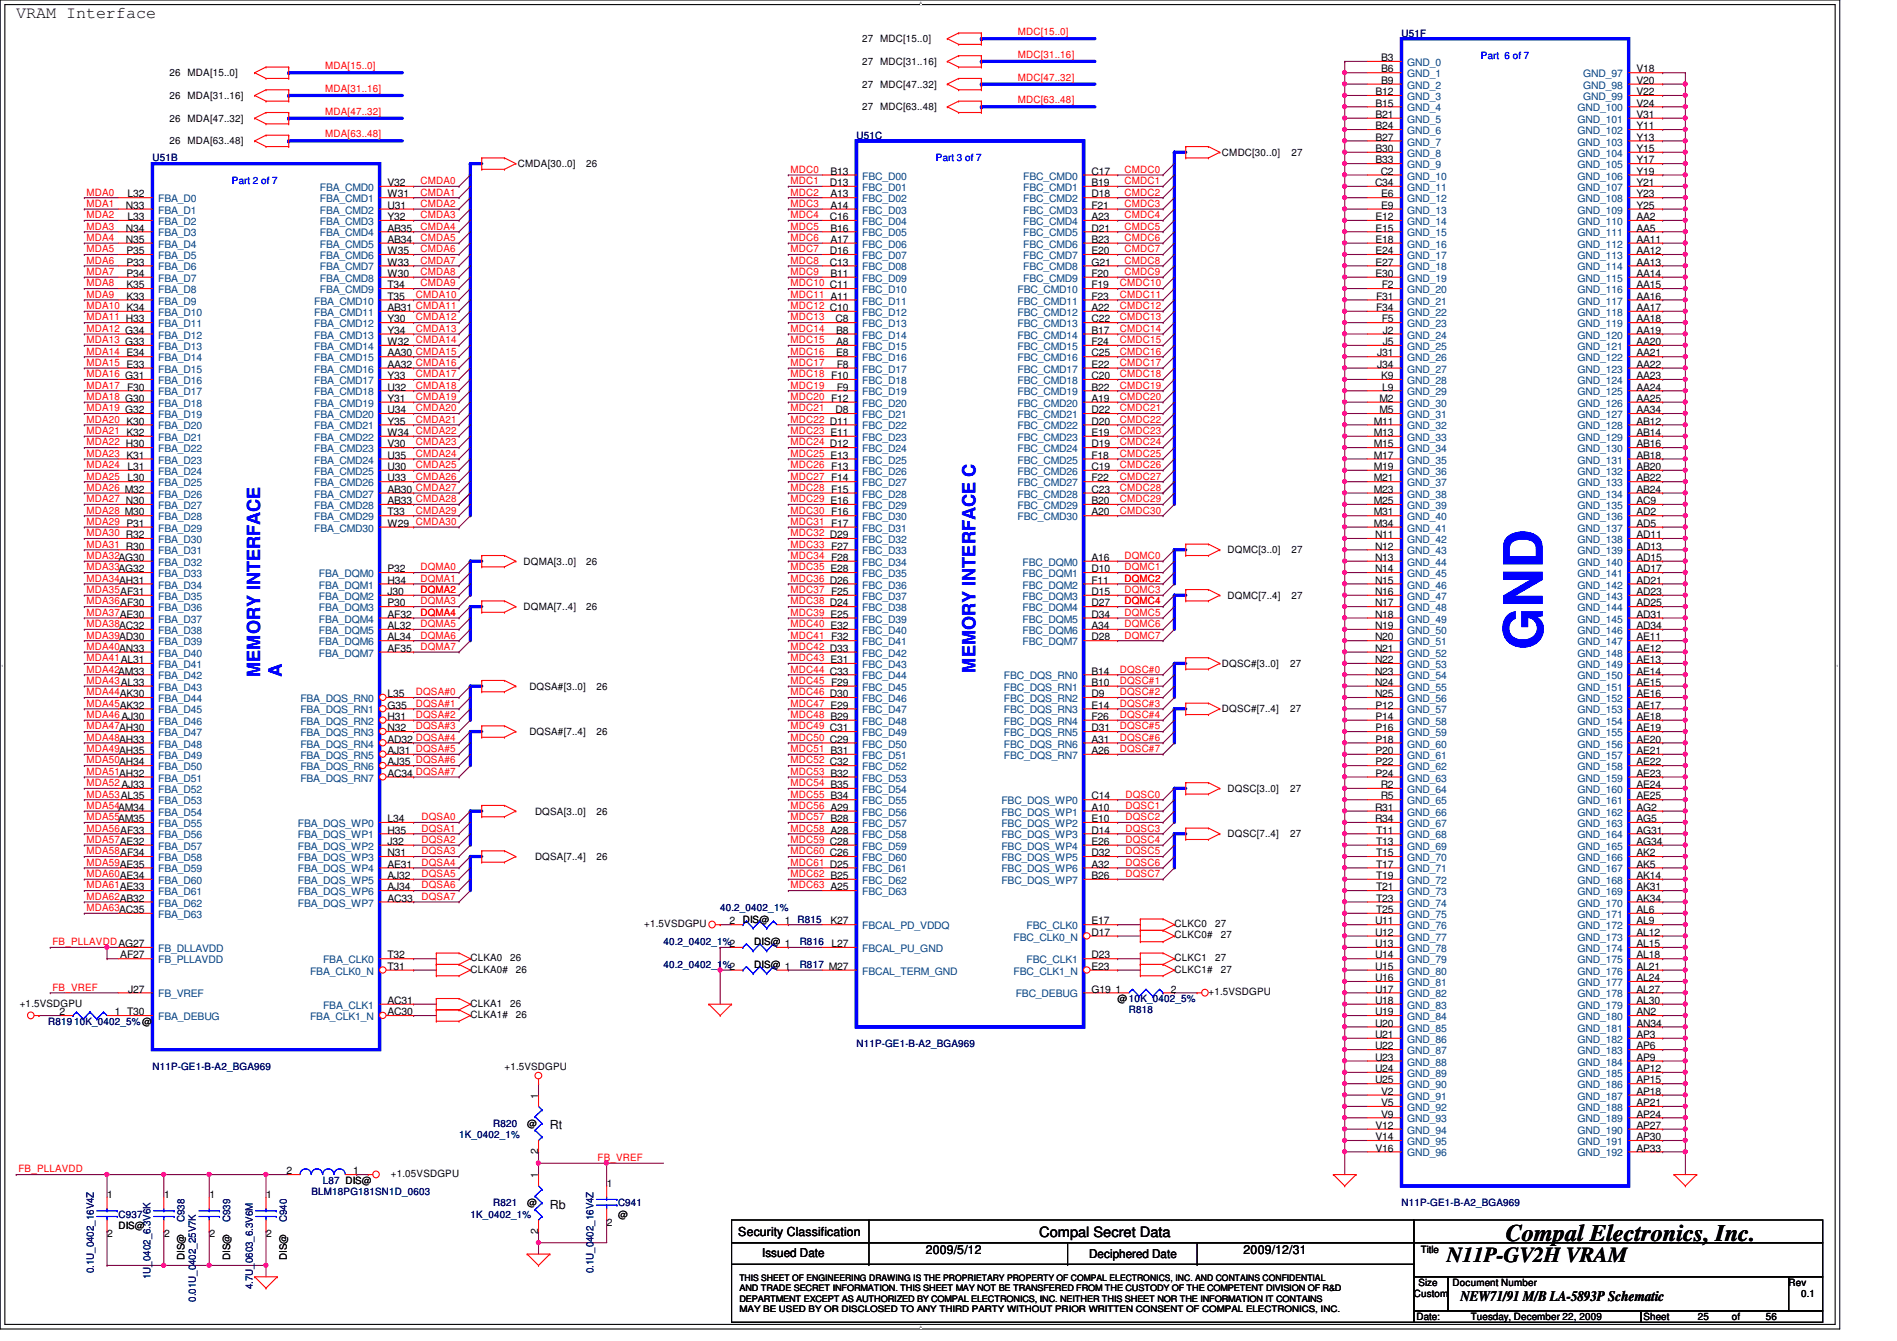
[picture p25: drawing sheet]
<svg xmlns="http://www.w3.org/2000/svg" width="297mm" height="210mm" viewBox="0 0 297 210" stroke-linecap="round" stroke-linejoin="round" font-family="sans-serif">
<defs><g id="words">
<text font-size="8.5" fill="#00f" x="241.6" y="101.7" transform="rotate(-90 241.6 101.7)">GND</text>
<text font-size="3.7" x="235.8" y="194.3">Compal Electronics, Inc.</text>
<text font-size="3.3" x="226.6" y="197.6">N11P-GV2H VRAM</text>
<g font-size="2.8" fill="#00f">
<text x="40.7" y="106" transform="rotate(-90 40.7 106)">MEMORY INTERFACE</text>
<text x="44.1" y="106" transform="rotate(-90 44.1 106)">A</text>
<text x="152.7" y="105.3" transform="rotate(-90 152.7 105.3)">MEMORY INTERFACE C</text>
</g>
<text font-size="2.6" x="2.5" y="2.8">VRAM Interface</text>
<text font-size="2.3" x="228.7" y="203.7">NEW71/91 M/B LA-5893P Schematic</text>
<text font-size="2.2" x="162.7" y="193.5">Compal Secret Data</text>
<g font-size="1.9">
<text x="86.1" y="176.7">Rt</text>
<text x="86.1" y="189.2">Rb</text>
<text x="115.6" y="193.5">Security Classification</text>
<text x="119.3" y="196.8">Issued Date</text>
<text x="144.9" y="196.3">2009/5/12</text>
<text x="170.6" y="196.9">Deciphered Date</text>
<text x="194.7" y="196.3">2009/12/31</text>
</g>
<g font-size="1.6" fill="#f00">
<text x="159.4" y="5.5">MDC[15..0]</text>
<text x="50.9" y="10.8">MDA[15..0]</text>
<text x="159.4" y="9.1">MDC[31..16]</text>
<text x="50.9" y="14.4">MDA[31..16]</text>
<text x="50.9" y="17.9">MDA[47..32]</text>
<text x="159.4" y="16.2">MDC[63..48]</text>
<text x="159.4" y="12.6">MDC[47..32]</text>
<text x="50.9" y="21.5">MDA[63..48]</text>
<text x="65.8" y="28.8">CMDA0</text>
<text x="123.8" y="27.1">MDC0</text>
<text x="123.8" y="28.8">MDC1</text>
<text x="176.1" y="27.1">CMDC0</text>
<text x="176.1" y="28.8">CMDC1</text>
<text x="13.5" y="34.2">MDA2</text>
<text x="13.5" y="30.6">MDA0</text>
<text x="13.5" y="32.4">MDA1</text>
<text x="13.5" y="35.9">MDA3</text>
<text x="65.8" y="32.4">CMDA2</text>
<text x="65.8" y="34.2">CMDA3</text>
<text x="65.8" y="35.9">CMDA4</text>
<text x="65.8" y="30.6">CMDA1</text>
<text x="123.8" y="30.6">MDC2</text>
<text x="123.8" y="32.4">MDC3</text>
<text x="123.8" y="35.9">MDC5</text>
<text x="123.8" y="34.2">MDC4</text>
<text x="176.1" y="30.6">CMDC2</text>
<text x="176.1" y="32.4">CMDC3</text>
<text x="176.1" y="34.2">CMDC4</text>
<text x="176.1" y="35.9">CMDC5</text>
<text x="13.5" y="39.5">MDA5</text>
<text x="13.5" y="41.3">MDA6</text>
<text x="13.5" y="37.7">MDA4</text>
<text x="65.8" y="37.7">CMDA5</text>
<text x="65.8" y="39.5">CMDA6</text>
<text x="65.8" y="41.3">CMDA7</text>
<text x="123.8" y="41.3">MDC8</text>
<text x="123.8" y="39.5">MDC7</text>
<text x="123.8" y="37.7">MDC6</text>
<text x="176.1" y="41.3">CMDC8</text>
<text x="176.1" y="37.7">CMDC6</text>
<text x="176.1" y="39.5">CMDC7</text>
<text x="13.5" y="46.6">MDA9</text>
<text x="13.5" y="44.8">MDA8</text>
<text x="13.5" y="43.1">MDA7</text>
<text x="65.1" y="46.6">CMDA10</text>
<text x="65.8" y="43.1">CMDA8</text>
<text x="65.8" y="44.8">CMDA9</text>
<text x="123.8" y="43.1">MDC9</text>
<text x="123.8" y="46.6">MDC11 A11</text>
<text x="123.8" y="44.8">MDC10 C11</text>
<text x="175.3" y="44.8">CMDC10</text>
<text x="175.3" y="46.6">CMDC11</text>
<text x="176.1" y="43.1">CMDC9</text>
<text x="13.5" y="53.7">MDA13 G33</text>
<text x="13.5" y="51.9">MDA12 G34</text>
<text x="13.5" y="50.2">MDA11 H33</text>
<text x="13.5" y="48.4">MDA10 K34</text>
<text x="65.1" y="50.2">CMDA12</text>
<text x="65.1" y="51.9">CMDA13</text>
<text x="123.8" y="53.7">MDC15</text>
<text x="123.8" y="50.2">MDC13</text>
<text x="123.8" y="48.4">MDC12 C10</text>
<text x="123.8" y="51.9">MDC14</text>
<text x="175.3" y="53.7">CMDC15</text>
<text x="175.3" y="48.4">CMDC12</text>
<text x="175.3" y="50.2">CMDC13</text>
<text x="175.3" y="51.9">CMDC14</text>
<text x="13.5" y="57.3">MDA15 E33</text>
<text x="13.5" y="59.1">MDA16 G31</text>
<text x="13.5" y="55.5">MDA14 E34</text>
<text x="65.1" y="59.1">CMDA17</text>
<text x="123.8" y="59.1">MDC18 F10</text>
<text x="123.8" y="55.5">MDC16</text>
<text x="123.8" y="57.3">MDC17</text>
<text x="175.3" y="55.5">CMDC16</text>
<text x="175.3" y="57.3">CMDC17</text>
<text x="175.3" y="59.1">CMDC18</text>
<text x="13.5" y="62.6">MDA18 G30</text>
<text x="13.5" y="64.4">MDA19 G32</text>
<text x="13.5" y="60.8">MDA17 F30</text>
<text x="65.1" y="60.8">CMDA18</text>
<text x="65.1" y="62.6">CMDA19</text>
<text x="65.1" y="64.4">CMDA20</text>
<text x="123.8" y="62.6">MDC20 F12</text>
<text x="123.8" y="64.4">MDC21</text>
<text x="123.8" y="60.8">MDC19</text>
<text x="175.3" y="64.4">CMDC21</text>
<text x="175.3" y="60.8">CMDC19</text>
<text x="175.3" y="62.6">CMDC20</text>
<text x="13.5" y="66.2">MDA20 K30</text>
<text x="13.5" y="71.5">MDA23 K31</text>
<text x="13.5" y="67.9">MDA21 K32</text>
<text x="13.5" y="69.7">MDA22 H30</text>
<text x="65.1" y="66.2">CMDA21</text>
<text x="65.1" y="69.7">CMDA23</text>
<text x="65.1" y="71.5">CMDA24</text>
<text x="123.8" y="67.9">MDC23 E11</text>
<text x="123.8" y="71.5">MDC25 E13</text>
<text x="123.8" y="66.2">MDC22 D11</text>
<text x="123.8" y="69.7">MDC24 D12</text>
<text x="175.3" y="66.2">CMDC22</text>
<text x="175.3" y="67.9">CMDC23</text>
<text x="175.3" y="69.7">CMDC24</text>
<text x="175.3" y="71.5">CMDC25</text>
<text x="13.5" y="75.1">MDA25</text>
<text x="13.5" y="76.8">MDA26 M32</text>
<text x="13.5" y="73.3">MDA24</text>
<text x="65.1" y="73.3">CMDA25</text>
<text x="65.1" y="75.1">CMDA26</text>
<text x="123.8" y="76.8">MDC28 F15</text>
<text x="123.8" y="73.3">MDC26 F13</text>
<text x="123.8" y="75.1">MDC27 F14</text>
<text x="175.3" y="75.1">CMDC27</text>
<text x="175.3" y="76.8">CMDC28</text>
<text x="175.3" y="73.3">CMDC26</text>
<text x="13.5" y="80.4">MDA28 M30</text>
<text x="13.5" y="83.9">MDA30 R32</text>
<text x="13.5" y="82.2">MDA29 P31</text>
<text x="13.5" y="78.6">MDA27 N30</text>
<text x="65.1" y="80.4">CMDA29</text>
<text x="123.8" y="80.4">MDC30 F16</text>
<text x="123.8" y="82.2">MDC31 F17</text>
<text x="123.8" y="83.9">MDC32 D29</text>
<text x="123.8" y="78.6">MDC29 E16</text>
<text x="175.3" y="78.6">CMDC29</text>
<text x="175.3" y="80.4">CMDC30</text>
<text x="13.5" y="89.3">MDA33AG32</text>
<text x="13.5" y="85.7">MDA31 R30</text>
<text x="13.5" y="87.5">MDA32AG30</text>
<text x="65.8" y="89.3">DQMA0</text>
<text x="123.8" y="85.7">MDC33 F27</text>
<text x="123.8" y="89.3">MDC35 E28</text>
<text x="123.8" y="87.5">MDC34 F28</text>
<text x="176.1" y="89.3">DQMC1</text>
<text x="176.1" y="87.5">DQMC0</text>
<text x="13.5" y="92.8">MDA35AF31</text>
<text x="13.5" y="91.1">MDA34AH31</text>
<text x="13.5" y="94.6">MDA36AF30</text>
<text x="65.8" y="91.1">DQMA1</text>
<text x="65.8" y="92.8">DQMA2</text>
<text x="65.8" y="94.6">DQMA3</text>
<text x="123.8" y="94.6">MDC38 D24</text>
<text x="123.8" y="92.8">MDC37 F25</text>
<text x="123.8" y="91.1">MDC36 D26</text>
<text x="176.1" y="94.6">DQMC4</text>
<text x="176.1" y="92.8">DQMC3</text>
<text x="176.1" y="91.1">DQMC2</text>
<text x="13.5" y="101.7">MDA40AN33</text>
<text x="13.5" y="98.2">MDA38AC32</text>
<text x="13.5" y="96.4">MDA37AE30</text>
<text x="13.5" y="99.9">MDA39AD30</text>
<text x="65.8" y="96.4">DQMA4</text>
<text x="65.8" y="98.2">DQMA5</text>
<text x="65.8" y="99.9">DQMA6</text>
<text x="65.8" y="101.7">DQMA7</text>
<text x="123.8" y="98.2">MDC40 E32</text>
<text x="123.8" y="99.9">MDC41 F32</text>
<text x="123.8" y="101.7">MDC42 D33</text>
<text x="123.8" y="96.4">MDC39 E25</text>
<text x="176.1" y="96.4">DQMC5</text>
<text x="176.1" y="99.9">DQMC7</text>
<text x="176.1" y="98.2">DQMC6</text>
<text x="13.5" y="103.5">MDA41AL31</text>
<text x="13.5" y="105.3">MDA42AM33</text>
<text x="13.5" y="107.1">MDA43AL33</text>
<text x="123.8" y="107.1">MDC45 F29</text>
<text x="123.8" y="105.3">MDC44 C33</text>
<text x="123.8" y="103.5">MDC43 E31</text>
<text x="175.3" y="107.1">DQSC#1</text>
<text x="175.3" y="105.3">DQSC#0</text>
<text x="13.5" y="110.6">MDA45AK32</text>
<text x="13.5" y="108.8">MDA44AK30</text>
<text x="13.5" y="112.4">MDA46AJ30</text>
<text x="65.1" y="108.8">DQSA#0</text>
<text x="65.1" y="110.6">DQSA#1</text>
<text x="65.1" y="112.4">DQSA#2</text>
<text x="123.8" y="110.6">MDC47 E29</text>
<text x="123.8" y="108.8">MDC46 D30</text>
<text x="123.8" y="112.4">MDC48 B29</text>
<text x="175.3" y="110.6">DQSC#3</text>
<text x="175.3" y="108.8">DQSC#2</text>
<text x="175.3" y="112.4">DQSC#4</text>
<text x="13.5" y="114.2">MDA47AH30</text>
<text x="13.5" y="119.5">MDA50AH34</text>
<text x="13.5" y="116">MDA48AH33</text>
<text x="13.5" y="117.7">MDA49AH35</text>
<text x="65.1" y="114.2">DQSA#3</text>
<text x="123.8" y="116">MDC50 C29</text>
<text x="123.8" y="114.2">MDC49 C31</text>
<text x="123.8" y="119.5">MDC52 C32</text>
<text x="123.8" y="117.7">MDC51 B31</text>
<text x="175.3" y="114.2">DQSC#5</text>
<text x="175.3" y="116">DQSC#6</text>
<text x="175.3" y="117.7">DQSC#7</text>
<text x="13.5" y="123.1">MDA52AJ33</text>
<text x="13.5" y="124.8">MDA53AL35</text>
<text x="13.5" y="121.3">MDA51AH32</text>
<text x="123.8" y="123.1">MDC54 B35</text>
<text x="123.8" y="124.8">MDC55 B34</text>
<text x="123.8" y="121.3">MDC53 B32</text>
<text x="176.2" y="124.8">DQSC0</text>
<text x="13.5" y="130.2">MDA56AF33</text>
<text x="13.5" y="132">MDA57AE32</text>
<text x="13.5" y="126.6">MDA54AM34</text>
<text x="13.5" y="128.4">MDA55AM35</text>
<text x="66" y="132">DQSA2</text>
<text x="66" y="130.2">DQSA1</text>
<text x="66" y="128.4">DQSA0</text>
<text x="123.8" y="126.6">MDC56 A29</text>
<text x="123.8" y="132">MDC59 C28</text>
<text x="123.8" y="130.2">MDC58 A28</text>
<text x="123.8" y="128.4">MDC57 B28</text>
<text x="176.2" y="130.2">DQSC3</text>
<text x="176.2" y="128.4">DQSC2</text>
<text x="176.2" y="126.6">DQSC1</text>
<text x="176.2" y="132">DQSC4</text>
<text x="13.5" y="135.5">MDA59AE35</text>
<text x="13.5" y="133.7">MDA58AF34</text>
<text x="13.5" y="137.3">MDA60AE34</text>
<text x="66" y="133.7">DQSA3</text>
<text x="66" y="135.5">DQSA4</text>
<text x="66" y="137.3">DQSA5</text>
<text x="123.8" y="137.3">MDC62 B25</text>
<text x="123.8" y="135.5">MDC61 D25</text>
<text x="123.8" y="133.7">MDC60 C26</text>
<text x="176.2" y="133.7">DQSC5</text>
<text x="176.2" y="135.5">DQSC6</text>
<text x="176.2" y="137.3">DQSC7</text>
<text x="13.5" y="140.8">MDA62AB32</text>
<text x="13.5" y="142.6">MDA63AC35</text>
<text x="13.5" y="139.1">MDA61AE33</text>
<text x="66" y="139.1">DQSA6</text>
<text x="66" y="140.8">DQSA7</text>
<text x="123.8" y="139.1">MDC63 A25</text>
<text x="8.2" y="148">FB_PLLAVDDAG27</text>
<text x="8.2" y="155.1">FB_VREF</text>
<text x="2.9" y="183.5">FB_PLLAVDD</text>
<text x="93.6" y="181.7">FB_VREF</text>
</g>
<g font-size="1.6" fill="#000080">
<text x="219.5" y="5.7">U51F</text>
<text x="134.1" y="21.7">U51C</text>
<text x="23.9" y="25.3">U51B</text>
<text x="112.8" y="142.6">40.2_0402_1%</text>
<text x="103.9" y="148">40.2_0402_1%2</text>
<text x="125.2" y="148">R816</text>
<text x="103.9" y="151.5">40.2_0402_1%2</text>
<text x="125.2" y="151.5">R817 M27</text>
<text x="7.5" y="160.4">R819 10K_0402_5%@</text>
<text x="176.8" y="158.6">R818</text>
<text x="23.9" y="167.5">N11P-GE1-B-A2_BGA969</text>
<text x="134.1" y="164">N11P-GE1-B-A2_BGA969</text>
<text x="71.9" y="178.2">1K_0402_1%</text>
<text x="77.2" y="176.4">R820</text>
<text x="50.5" y="185.3">L87 DIS@</text>
<text x="18.5" y="190.6">C937</text>
<text x="28.9" y="191.3" transform="rotate(-90 28.9 191.3)">C938</text>
<text x="36" y="191.3" transform="rotate(-90 36 191.3)">C939</text>
<text x="44.9" y="191.3" transform="rotate(-90 44.9 191.3)">C940</text>
<text x="48.8" y="187.1">BLM18PG181SN1D_0603</text>
<text x="73.7" y="190.6">1K_0402_1%</text>
<text x="77.2" y="188.8">R821</text>
<text x="96.8" y="188.8">C941</text>
<text x="219.5" y="188.8">N11P-GE1-B-A2_BGA969</text>
<text x="14.7" y="199.3" transform="rotate(-90 14.7 199.3)">0.1U_0402_16V4Z</text>
<text x="23.6" y="200.2" transform="rotate(-90 23.6 200.2)">1U_0402_6.3V6K</text>
<text x="30.7" y="203.8" transform="rotate(-90 30.7 203.8)">0.01U_0402_25V7K</text>
<text x="39.6" y="201.8" transform="rotate(-90 39.6 201.8)">4.7U_0603_6.3V6M</text>
<text x="92.9" y="199.3" transform="rotate(-90 92.9 199.3)">0.1U_0402_16V4Z</text>
</g>
<g font-size="1.6">
<text x="26.5" y="11.9">26 MDA[15..0]</text>
<text x="135" y="6.6">27 MDC[15..0]</text>
<text x="135" y="10.2">27 MDC[31..16]</text>
<text x="216.3" y="9.6">B3</text>
<text x="216.3" y="11.3">B6</text>
<text x="256.2" y="11.3">V18</text>
<text x="26.5" y="15.5">26 MDA[31..16]</text>
<text x="135" y="13.7">27 MDC[47..32]</text>
<text x="135" y="17.3">27 MDC[63..48]</text>
<text x="215.4" y="14.9">B12</text>
<text x="215.4" y="16.7">B15</text>
<text x="216.3" y="13.1">B9</text>
<text x="256.2" y="13.1">V20</text>
<text x="256.2" y="14.9">V22</text>
<text x="256.2" y="16.7">V24</text>
<text x="26.5" y="22.6">26 MDA[63..48]</text>
<text x="26.5" y="19">26 MDA[47..32]</text>
<text x="215.4" y="18.5">B21</text>
<text x="215.4" y="20.2">B24</text>
<text x="215.4" y="22">B27</text>
<text x="215.4" y="23.8">B30</text>
<text x="256.2" y="20.2">Y11</text>
<text x="256.2" y="22">Y13</text>
<text x="256.2" y="23.8">Y15</text>
<text x="256.2" y="18.5">V31</text>
<text x="60.7" y="29.1">V32</text>
<text x="81.1" y="26.2">CMDA[30..0]</text>
<text x="91.8" y="26.2">26</text>
<text x="130" y="29.1">D13</text>
<text x="130" y="27.3">B13</text>
<text x="170.9" y="27.3">C17</text>
<text x="170.9" y="29.1">B19</text>
<text x="191.3" y="24.4">CMDC[30..0]</text>
<text x="202.2" y="24.4">27</text>
<text x="215.3" y="29.1">C34</text>
<text x="215.4" y="25.6">B33</text>
<text x="216.2" y="27.3">C2</text>
<text x="256.2" y="25.6">Y17</text>
<text x="256.2" y="27.3">Y19</text>
<text x="256.2" y="29.1">Y21</text>
<text x="19.7" y="32.7">N33</text>
<text x="20" y="30.9">L32</text>
<text x="20" y="34.5">L33</text>
<text x="60.7" y="30.9">W31</text>
<text x="60.7" y="32.7">U31</text>
<text x="60.7" y="34.5">Y32</text>
<text x="130" y="34.5">C16</text>
<text x="130" y="30.9">A13</text>
<text x="130" y="32.7">A14</text>
<text x="170.9" y="30.9">D18</text>
<text x="170.9" y="32.7">F21</text>
<text x="170.9" y="34.5">A23</text>
<text x="215.4" y="34.5">E12</text>
<text x="216.3" y="30.9">E6</text>
<text x="216.3" y="32.7">E9</text>
<text x="256.2" y="30.9">Y23</text>
<text x="256.2" y="32.7">Y25</text>
<text x="256.2" y="34.5">AA2</text>
<text x="19.7" y="36.2">N34</text>
<text x="19.7" y="38">N35</text>
<text x="19.8" y="39.8">P35</text>
<text x="19.8" y="41.6">P33</text>
<text x="60.7" y="36.2">AB35</text>
<text x="60.7" y="38">AB34</text>
<text x="60.7" y="39.8">W35</text>
<text x="60.7" y="41.6">W33</text>
<text x="130" y="39.8">D16</text>
<text x="130" y="41.6">C13</text>
<text x="130" y="36.2">B16</text>
<text x="130" y="38">A17</text>
<text x="170.9" y="36.2">D21</text>
<text x="170.9" y="38">B23</text>
<text x="170.9" y="39.8">E20</text>
<text x="170.9" y="41.6">G21</text>
<text x="215.4" y="36.2">E15</text>
<text x="215.4" y="38">E18</text>
<text x="215.4" y="39.8">E24</text>
<text x="215.4" y="41.6">E27</text>
<text x="256.2" y="36.2">AA5</text>
<text x="256.2" y="38">AA11</text>
<text x="256.2" y="39.8">AA12</text>
<text x="256.2" y="41.6">AA13</text>
<text x="19.8" y="43.3">P34</text>
<text x="19.8" y="45.1">K35</text>
<text x="19.8" y="46.9">K33</text>
<text x="60.7" y="43.3">W30</text>
<text x="60.7" y="45.1">T34</text>
<text x="60.7" y="46.9">T35</text>
<text x="130" y="43.3">B11</text>
<text x="170.9" y="43.3">F20</text>
<text x="170.9" y="45.1">F19</text>
<text x="170.9" y="46.9">F23</text>
<text x="215.4" y="43.3">E30</text>
<text x="215.5" y="46.9">F31</text>
<text x="216.4" y="45.1">F2</text>
<text x="256.2" y="43.3">AA14</text>
<text x="256.2" y="45.1">AA15</text>
<text x="256.2" y="46.9">AA16</text>
<text x="60.7" y="48.7">AB31 CMDA11</text>
<text x="60.7" y="50.5">Y30</text>
<text x="60.7" y="52.2">Y34</text>
<text x="130.8" y="50.5">C8</text>
<text x="130.9" y="52.2">B8</text>
<text x="170.9" y="48.7">A22</text>
<text x="170.9" y="50.5">C22</text>
<text x="170.9" y="52.2">B17</text>
<text x="215.5" y="48.7">F34</text>
<text x="216.4" y="50.5">F5</text>
<text x="216.5" y="52.2">J2</text>
<text x="256.2" y="48.7">AA17</text>
<text x="256.2" y="50.5">AA18</text>
<text x="256.2" y="52.2">AA19</text>
<text x="60.7" y="54">W32 CMDA14</text>
<text x="60.7" y="55.8">AA30 CMDA15</text>
<text x="60.7" y="57.6">AA32 CMDA16</text>
<text x="60.7" y="59.4">Y33</text>
<text x="130.9" y="54">A8</text>
<text x="130.9" y="55.8">E8</text>
<text x="131" y="57.6">F8</text>
<text x="170.9" y="54">F24</text>
<text x="170.9" y="55.8">C25</text>
<text x="170.9" y="57.6">E22</text>
<text x="170.9" y="59.4">C20</text>
<text x="215.6" y="55.8">J31</text>
<text x="215.6" y="57.6">J34</text>
<text x="216.3" y="59.4">K9</text>
<text x="216.5" y="54">J5</text>
<text x="256.2" y="54">AA20</text>
<text x="256.2" y="55.8">AA21</text>
<text x="256.2" y="57.6">AA22</text>
<text x="256.2" y="59.4">AA23</text>
<text x="60.7" y="61.1">U32</text>
<text x="60.7" y="62.9">Y31</text>
<text x="60.7" y="64.7">U34</text>
<text x="130.8" y="64.7">D8</text>
<text x="131" y="61.1">F9</text>
<text x="170.9" y="61.1">B22</text>
<text x="170.9" y="62.9">A19</text>
<text x="170.9" y="64.7">D22</text>
<text x="216" y="62.9">M2</text>
<text x="216" y="64.7">M5</text>
<text x="216.4" y="61.1">L9</text>
<text x="256.2" y="61.1">AA24</text>
<text x="256.2" y="62.9">AA25</text>
<text x="256.2" y="64.7">AA34</text>
<text x="60.7" y="66.5">Y35</text>
<text x="60.7" y="68.2">W34 CMDA22</text>
<text x="60.7" y="70">V30</text>
<text x="60.7" y="71.8">U35</text>
<text x="170.9" y="66.5">D20</text>
<text x="170.9" y="68.2">E19</text>
<text x="170.9" y="70">D19</text>
<text x="170.9" y="71.8">F18</text>
<text x="215.1" y="66.5">M11</text>
<text x="215.1" y="68.2">M13</text>
<text x="215.1" y="70">M15</text>
<text x="215.1" y="71.8">M17</text>
<text x="256.2" y="66.5">AB12</text>
<text x="256.2" y="68.2">AB14</text>
<text x="256.2" y="70">AB16</text>
<text x="256.2" y="71.8">AB18</text>
<text x="20" y="73.6">L31</text>
<text x="20" y="75.4">L30</text>
<text x="60.7" y="73.6">U30</text>
<text x="60.7" y="75.4">U33</text>
<text x="60.7" y="77.1">AB30 CMDA27</text>
<text x="170.9" y="73.6">C19</text>
<text x="170.9" y="75.4">F22</text>
<text x="170.9" y="77.1">C23</text>
<text x="215.1" y="73.6">M19</text>
<text x="215.1" y="75.4">M21</text>
<text x="215.1" y="77.1">M23</text>
<text x="256.2" y="73.6">AB20</text>
<text x="256.2" y="75.4">AB22</text>
<text x="256.2" y="77.1">AB24</text>
<text x="60.7" y="78.9">AB33 CMDA28</text>
<text x="60.7" y="80.7">T33</text>
<text x="60.7" y="82.5">W29 CMDA30</text>
<text x="170.9" y="78.9">B20</text>
<text x="170.9" y="80.7">A20</text>
<text x="215.1" y="78.9">M25</text>
<text x="215.1" y="80.7">M31</text>
<text x="215.1" y="82.5">M34</text>
<text x="256.2" y="78.9">AC9</text>
<text x="256.2" y="80.7">AD2</text>
<text x="256.2" y="82.5">AD5</text>
<text x="60.7" y="89.6">P32</text>
<text x="82" y="88.4">DQMA[3..0]</text>
<text x="91.8" y="88.4">26</text>
<text x="170.9" y="87.8">A16</text>
<text x="170.9" y="89.6">D10</text>
<text x="192.2" y="86.6">DQMC[3..0]</text>
<text x="202.2" y="86.6">27</text>
<text x="215.3" y="84.2">N11</text>
<text x="215.3" y="86">N12</text>
<text x="215.3" y="87.8">N13</text>
<text x="215.3" y="89.6">N14</text>
<text x="256.2" y="84.2">AD11</text>
<text x="256.2" y="86">AD13</text>
<text x="256.2" y="87.8">AD15</text>
<text x="256.2" y="89.6">AD17</text>
<text x="60.7" y="91.4">H34</text>
<text x="60.7" y="93.1">J30</text>
<text x="60.7" y="94.9">P30</text>
<text x="82" y="95.5">DQMA[7..4]</text>
<text x="91.8" y="95.5">26</text>
<text x="170.9" y="91.4">F11</text>
<text x="170.9" y="93.1">D15</text>
<text x="170.9" y="94.9">D27</text>
<text x="192.2" y="93.7">DQMC[7..4]</text>
<text x="202.2" y="93.7">27</text>
<text x="215.3" y="91.4">N15</text>
<text x="215.3" y="93.1">N16</text>
<text x="215.3" y="94.9">N17</text>
<text x="256.2" y="91.4">AD21</text>
<text x="256.2" y="93.1">AD23</text>
<text x="256.2" y="94.9">AD25</text>
<text x="60.7" y="96.7">AF32</text>
<text x="60.7" y="98.5">AL32</text>
<text x="60.7" y="100.2">AL34</text>
<text x="170.9" y="96.7">D34</text>
<text x="170.9" y="98.5">A34</text>
<text x="170.9" y="100.2">D28</text>
<text x="215.3" y="96.7">N18</text>
<text x="215.3" y="98.5">N19</text>
<text x="215.3" y="100.2">N20</text>
<text x="256.2" y="96.7">AD31</text>
<text x="256.2" y="98.5">AD34</text>
<text x="256.2" y="100.2">AE11</text>
<text x="60.7" y="102">AF35</text>
<text x="82.9" y="107.9">DQSA#[3..0]</text>
<text x="93.4" y="107.9">26</text>
<text x="170.9" y="105.6">B14</text>
<text x="170.9" y="107.4">B10</text>
<text x="191.3" y="104.4">DQSC#[3..0]</text>
<text x="202" y="104.4">27</text>
<text x="215.3" y="102">N21</text>
<text x="215.3" y="103.8">N22</text>
<text x="215.3" y="105.6">N23</text>
<text x="215.3" y="107.4">N24</text>
<text x="256.2" y="102">AE12</text>
<text x="256.2" y="103.8">AE13</text>
<text x="256.2" y="105.6">AE14</text>
<text x="256.2" y="107.4">AE15</text>
<text x="60.7" y="109.1">L35</text>
<text x="60.7" y="110.9">G35</text>
<text x="60.7" y="112.7">H31</text>
<text x="170.9" y="109.1">D9</text>
<text x="170.9" y="110.9">E14</text>
<text x="170.9" y="112.7">F26</text>
<text x="191.3" y="111.5">DQSC#[7..4]</text>
<text x="202" y="111.5">27</text>
<text x="215.3" y="109.1">N25</text>
<text x="215.4" y="110.9">P12</text>
<text x="215.4" y="112.7">P14</text>
<text x="256.2" y="109.1">AE16</text>
<text x="256.2" y="110.9">AE17</text>
<text x="256.2" y="112.7">AE18</text>
<text x="60.7" y="114.5">N32</text>
<text x="60.7" y="116.2">AD32 DQSA#4</text>
<text x="60.7" y="118">AJ31 DQSA#5</text>
<text x="60.7" y="119.8">AJ35 DQSA#6</text>
<text x="82.9" y="115.1">DQSA#[7..4]</text>
<text x="93.4" y="115.1">26</text>
<text x="170.9" y="114.5">D31</text>
<text x="170.9" y="116.2">A31</text>
<text x="170.9" y="118">A26</text>
<text x="215.4" y="114.5">P16</text>
<text x="215.4" y="116.2">P18</text>
<text x="215.4" y="118">P20</text>
<text x="215.4" y="119.8">P22</text>
<text x="256.2" y="114.5">AE19</text>
<text x="256.2" y="116.2">AE20</text>
<text x="256.2" y="118">AE21</text>
<text x="256.2" y="119.8">AE22</text>
<text x="60.7" y="121.6">AC34 DQSA#7</text>
<text x="170.9" y="125.1">C14</text>
<text x="192.2" y="124">DQSC[3..0]</text>
<text x="202" y="124">27</text>
<text x="215.4" y="121.6">P24</text>
<text x="216.2" y="123.4">R2</text>
<text x="216.2" y="125.1">R5</text>
<text x="256.2" y="121.6">AE23</text>
<text x="256.2" y="123.4">AE24</text>
<text x="256.2" y="125.1">AE25</text>
<text x="60.7" y="128.7">L34</text>
<text x="60.7" y="130.5">H35</text>
<text x="83.8" y="127.5">DQSA[3..0]</text>
<text x="93.4" y="127.5">26</text>
<text x="170.9" y="126.9">A10</text>
<text x="170.9" y="128.7">E10</text>
<text x="170.9" y="130.5">D14</text>
<text x="192.2" y="131.1">DQSC[7..4]</text>
<text x="202" y="131.1">27</text>
<text x="215.3" y="126.9">R31</text>
<text x="215.3" y="128.7">R34</text>
<text x="215.5" y="130.5">T11</text>
<text x="256.2" y="126.9">AG2</text>
<text x="256.2" y="128.7">AG5</text>
<text x="256.2" y="130.5">AG31</text>
<text x="60.7" y="132.2">J32</text>
<text x="60.7" y="134">N31</text>
<text x="60.7" y="135.8">AE31</text>
<text x="60.7" y="137.6">AJ32</text>
<text x="83.8" y="134.6">DQSA[7..4]</text>
<text x="93.4" y="134.6">26</text>
<text x="170.9" y="132.2">E26</text>
<text x="170.9" y="134">D32</text>
<text x="170.9" y="135.8">A32</text>
<text x="170.9" y="137.6">B26</text>
<text x="215.5" y="132.2">T13</text>
<text x="215.5" y="134">T15</text>
<text x="215.5" y="135.8">T17</text>
<text x="215.5" y="137.6">T19</text>
<text x="256.2" y="132.2">AG34</text>
<text x="256.2" y="134">AK2</text>
<text x="256.2" y="135.8">AK5</text>
<text x="256.2" y="137.6">AK14</text>
<text x="60.7" y="139.4">AJ34</text>
<text x="60.7" y="141.1">AC33</text>
<text x="215.5" y="139.4">T21</text>
<text x="215.5" y="141.1">T23</text>
<text x="215.5" y="142.9">T25</text>
<text x="256.2" y="139.4">AK31</text>
<text x="256.2" y="141.1">AK34</text>
<text x="256.2" y="142.9">AL6</text>
<text x="100.9" y="145.1">+1.5VSDGPU</text>
<text x="114.2" y="144.7">2</text>
<text x="116.3" y="144.4">DIS@</text>
<text x="118.1" y="148">DIS@ 1</text>
<text x="122.9" y="144.7">1 R815</text>
<text x="130" y="144.7">K27</text>
<text x="130.2" y="148.3">L27</text>
<text x="170.9" y="144.7">E17</text>
<text x="170.9" y="146.5">D17</text>
<text x="183.9" y="145.1">CLKC0</text>
<text x="183.9" y="146.9">CLKC0#</text>
<text x="190.3" y="145.1">27</text>
<text x="191.2" y="146.9">27</text>
<text x="215.3" y="144.7">U11</text>
<text x="215.3" y="146.5">U12</text>
<text x="215.3" y="148.3">U13</text>
<text x="256.2" y="144.7">AL9</text>
<text x="256.2" y="146.5">AL12</text>
<text x="256.2" y="148.3">AL15</text>
<text x="18.8" y="150">AF27</text>
<text x="20.1" y="155.4">J27</text>
<text x="60.7" y="150">T32</text>
<text x="60.7" y="151.8">T31</text>
<text x="73.7" y="150.5">CLKA0</text>
<text x="73.7" y="152.2">CLKA0#</text>
<text x="79.9" y="150.5">26</text>
<text x="80.8" y="152.2">26</text>
<text x="118.1" y="151.5">DIS@ 1</text>
<text x="170.9" y="150">D23</text>
<text x="170.9" y="151.8">E23</text>
<text x="170.9" y="155.4">G19</text>
<text x="174.7" y="155.4">1</text>
<text x="183.3" y="155.4">2</text>
<text x="183.9" y="150.5">CLKC1</text>
<text x="183.9" y="152.2">CLKC1#</text>
<text x="189.2" y="155.8">+1.5VSDGPU</text>
<text x="190.3" y="150.5">27</text>
<text x="191.2" y="152.2">27</text>
<text x="215.3" y="150">U14</text>
<text x="215.3" y="151.8">U15</text>
<text x="215.3" y="153.6">U16</text>
<text x="215.3" y="155.4">U17</text>
<text x="256.2" y="150">AL18</text>
<text x="256.2" y="151.8">AL21</text>
<text x="256.2" y="153.6">AL24</text>
<text x="256.2" y="155.4">AL27</text>
<text x="3.1" y="157.6">+1.5VSDGPU</text>
<text x="9.3" y="158.9">2</text>
<text x="18" y="158.9">1 T30</text>
<text x="60.7" y="157.1">AC31</text>
<text x="60.7" y="158.9">AC30</text>
<text x="73.7" y="157.6">CLKA1</text>
<text x="73.7" y="159.3">CLKA1#</text>
<text x="79.9" y="157.6">26</text>
<text x="80.8" y="159.3">26</text>
<text x="175" y="156.8">@10K_0402_5%</text>
<text x="215.3" y="157.1">U18</text>
<text x="215.3" y="158.9">U19</text>
<text x="215.3" y="160.7">U20</text>
<text x="256.2" y="157.1">AL30</text>
<text x="256.2" y="158.9">AN2</text>
<text x="256.2" y="160.7">AN34</text>
<text x="79" y="167.5">+1.5VSDGPU</text>
<text x="215.3" y="162.5">U21</text>
<text x="215.3" y="164.3">U22</text>
<text x="215.3" y="166">U23</text>
<text x="215.3" y="167.8">U24</text>
<text x="256.2" y="162.5">AP3</text>
<text x="256.2" y="164.3">AP6</text>
<text x="256.2" y="166">AP9</text>
<text x="256.2" y="167.8">AP12</text>
<text x="84.3" y="172" transform="rotate(-90 84.3 172)">1</text>
<text x="215.3" y="169.6">U25</text>
<text x="216.3" y="171.4">V2</text>
<text x="216.3" y="173.1">V5</text>
<text x="256.2" y="169.6">AP15</text>
<text x="256.2" y="171.4">AP18</text>
<text x="256.2" y="173.1">AP21</text>
<text x="82.5" y="176.4">@</text>
<text x="215.4" y="176.7">V12</text>
<text x="215.4" y="178.5">V14</text>
<text x="216.3" y="174.9">V9</text>
<text x="256.2" y="174.9">AP24</text>
<text x="256.2" y="176.7">AP27</text>
<text x="256.2" y="178.5">AP30</text>
<text x="44.9" y="183.8">2</text>
<text x="55.3" y="183.8">1</text>
<text x="61.2" y="184.2">+1.05VSDGPU</text>
<text x="84.3" y="184.4" transform="rotate(-90 84.3 184.4)">1</text>
<text x="84.3" y="180.6" transform="rotate(-90 84.3 180.6)">2</text>
<text x="95" y="185.8">1</text>
<text x="215.4" y="180.3">V16</text>
<text x="256.2" y="180.3">AP33</text>
<text x="16.8" y="187.6">1</text>
<text x="25.7" y="187.6">1</text>
<text x="32.8" y="187.6">1</text>
<text x="41.7" y="187.6">1</text>
<text x="82.5" y="188.8">@</text>
<text x="95" y="191.9">2</text>
<text x="96.8" y="190.6">@</text>
<text x="16.8" y="193.6">2</text>
<text x="18.5" y="192.4">DIS@</text>
<text x="25.7" y="193.6">2</text>
<text x="28.9" y="197.2" transform="rotate(-90 28.9 197.2)">DIS@</text>
<text x="32.8" y="193.6">2</text>
<text x="36" y="197.2" transform="rotate(-90 36 197.2)">DIS@</text>
<text x="41.7" y="193.6">2</text>
<text x="44.9" y="197.2" transform="rotate(-90 44.9 197.2)">DIS@</text>
<text x="84.3" y="193.1" transform="rotate(-90 84.3 193.1)">2</text>
<text x="222.5" y="196.1">Title</text>
<text x="221.4" y="203.1">Custom</text>
<text x="222.1" y="201.3">Size</text>
<text x="227.5" y="201.3">Document Number</text>
<text x="280.1" y="201.3">Rev</text>
<text x="282" y="203.1">0.1</text>
<text x="221.8" y="206.6">Date:</text>
<text x="230.3" y="206.6">Tuesday, December 22, 2009</text>
<text x="257.3" y="206.6">Sheet</text>
<text x="265.8" y="206.6">25</text>
<text x="271.2" y="206.6">of</text>
<text x="276.5" y="206.6">56</text>
</g>
<g font-size="1.6" fill="#004080">
<text x="220.3" y="10.3">GND_0</text>
<text x="220.3" y="12.1">GND_1</text>
<text x="220.3" y="13.9">GND_2</text>
<text x="220.3" y="15.7">GND_3</text>
<text x="220.3" y="17.4">GND_4</text>
<text x="247" y="17.4">GND_100</text>
<text x="247.9" y="12.1">GND_97</text>
<text x="247.9" y="13.9">GND_98</text>
<text x="247.9" y="15.7">GND_99</text>
<text x="220.3" y="19.2">GND_5</text>
<text x="220.3" y="21">GND_6</text>
<text x="220.3" y="22.8">GND_7</text>
<text x="247" y="21">GND_102</text>
<text x="247" y="22.8">GND_103</text>
<text x="247" y="19.2">GND_101</text>
<text x="50.1" y="29.9">FBA_CMD0</text>
<text x="135" y="28.1">FBC_D00</text>
<text x="135" y="29.9">FBC_D01</text>
<text x="160.2" y="28.1">FBC_CMD0</text>
<text x="160.2" y="29.9">FBC_CMD1</text>
<text x="220.3" y="24.6">GND_8</text>
<text x="220.3" y="26.3">GND_9</text>
<text x="220.3" y="28.1">GND_10</text>
<text x="220.3" y="29.9">GND_11</text>
<text x="247" y="24.6">GND_104</text>
<text x="247" y="26.3">GND_105</text>
<text x="247" y="28.1">GND_106</text>
<text x="247" y="29.9">GND_107</text>
<text x="24.8" y="31.7">FBA_D0</text>
<text x="24.8" y="33.4">FBA_D1</text>
<text x="24.8" y="35.2">FBA_D2</text>
<text x="50.1" y="31.7">FBA_CMD1</text>
<text x="50.1" y="33.4">FBA_CMD2</text>
<text x="50.1" y="35.2">FBA_CMD3</text>
<text x="135" y="31.7">FBC_D02</text>
<text x="135" y="33.4">FBC_D03</text>
<text x="135" y="35.2">FBC_D04</text>
<text x="160.2" y="31.7">FBC_CMD2</text>
<text x="160.2" y="33.4">FBC_CMD3</text>
<text x="160.2" y="35.2">FBC_CMD4</text>
<text x="220.3" y="31.7">GND_12</text>
<text x="220.3" y="33.4">GND_13</text>
<text x="220.3" y="35.2">GND_14</text>
<text x="247" y="31.7">GND_108</text>
<text x="247" y="33.4">GND_109</text>
<text x="247" y="35.2">GND_110</text>
<text x="24.8" y="37">FBA_D3</text>
<text x="24.8" y="38.8">FBA_D4</text>
<text x="24.8" y="40.6">FBA_D5</text>
<text x="50.1" y="37">FBA_CMD4</text>
<text x="50.1" y="38.8">FBA_CMD5</text>
<text x="50.1" y="40.6">FBA_CMD6</text>
<text x="135" y="37">FBC_D05</text>
<text x="135" y="38.8">FBC_D06</text>
<text x="135" y="40.6">FBC_D07</text>
<text x="160.2" y="37">FBC_CMD5</text>
<text x="160.2" y="38.8">FBC_CMD6</text>
<text x="160.2" y="40.6">FBC_CMD7</text>
<text x="220.3" y="37">GND_15</text>
<text x="220.3" y="38.8">GND_16</text>
<text x="220.3" y="40.6">GND_17</text>
<text x="247" y="37">GND_111</text>
<text x="247" y="38.8">GND_112</text>
<text x="247" y="40.6">GND_113</text>
<text x="24.8" y="42.3">FBA_D6</text>
<text x="24.8" y="44.1">FBA_D7</text>
<text x="24.8" y="45.9">FBA_D8</text>
<text x="24.8" y="47.7">FBA_D9</text>
<text x="49.2" y="47.7">FBA_CMD10</text>
<text x="50.1" y="42.3">FBA_CMD7</text>
<text x="50.1" y="44.1">FBA_CMD8</text>
<text x="50.1" y="45.9">FBA_CMD9</text>
<text x="135" y="42.3">FBC_D08</text>
<text x="135" y="44.1">FBC_D09</text>
<text x="135" y="45.9">FBC_D10</text>
<text x="135" y="47.7">FBC_D11</text>
<text x="159.3" y="45.9">FBC_CMD10</text>
<text x="159.3" y="47.7">FBC_CMD11</text>
<text x="160.2" y="42.3">FBC_CMD8</text>
<text x="160.2" y="44.1">FBC_CMD9</text>
<text x="220.3" y="42.3">GND_18</text>
<text x="220.3" y="44.1">GND_19</text>
<text x="220.3" y="45.9">GND_20</text>
<text x="220.3" y="47.7">GND_21</text>
<text x="247" y="42.3">GND_114</text>
<text x="247" y="44.1">GND_115</text>
<text x="247" y="45.9">GND_116</text>
<text x="247" y="47.7">GND_117</text>
<text x="24.8" y="49.4">FBA_D10</text>
<text x="24.8" y="51.2">FBA_D11</text>
<text x="24.8" y="53">FBA_D12</text>
<text x="49.2" y="49.4">FBA_CMD11</text>
<text x="49.2" y="51.2">FBA_CMD12</text>
<text x="49.2" y="53">FBA_CMD13</text>
<text x="135" y="49.4">FBC_D12</text>
<text x="135" y="51.2">FBC_D13</text>
<text x="135" y="53">FBC_D14</text>
<text x="159.3" y="49.4">FBC_CMD12</text>
<text x="159.3" y="51.2">FBC_CMD13</text>
<text x="159.3" y="53">FBC_CMD14</text>
<text x="220.3" y="49.4">GND_22</text>
<text x="220.3" y="51.2">GND_23</text>
<text x="220.3" y="53">GND_24</text>
<text x="247" y="49.4">GND_118</text>
<text x="247" y="51.2">GND_119</text>
<text x="247" y="53">GND_120</text>
<text x="24.8" y="54.8">FBA_D13</text>
<text x="24.8" y="56.6">FBA_D14</text>
<text x="24.8" y="58.3">FBA_D15</text>
<text x="49.2" y="54.8">FBA_CMD14</text>
<text x="49.2" y="56.6">FBA_CMD15</text>
<text x="49.2" y="58.3">FBA_CMD16</text>
<text x="135" y="54.8">FBC_D15</text>
<text x="135" y="56.6">FBC_D16</text>
<text x="135" y="58.3">FBC_D17</text>
<text x="159.3" y="54.8">FBC_CMD15</text>
<text x="159.3" y="56.6">FBC_CMD16</text>
<text x="159.3" y="58.3">FBC_CMD17</text>
<text x="220.3" y="54.8">GND_25</text>
<text x="220.3" y="56.6">GND_26</text>
<text x="220.3" y="58.3">GND_27</text>
<text x="247" y="54.8">GND_121</text>
<text x="247" y="56.6">GND_122</text>
<text x="247" y="58.3">GND_123</text>
<text x="24.8" y="60.1">FBA_D16</text>
<text x="24.8" y="61.9">FBA_D17</text>
<text x="24.8" y="63.7">FBA_D18</text>
<text x="24.8" y="65.4">FBA_D19</text>
<text x="49.2" y="60.1">FBA_CMD17</text>
<text x="49.2" y="61.9">FBA_CMD18</text>
<text x="49.2" y="63.7">FBA_CMD19</text>
<text x="49.2" y="65.4">FBA_CMD20</text>
<text x="135" y="60.1">FBC_D18</text>
<text x="135" y="61.9">FBC_D19</text>
<text x="135" y="63.7">FBC_D20</text>
<text x="135" y="65.4">FBC_D21</text>
<text x="159.3" y="60.1">FBC_CMD18</text>
<text x="159.3" y="61.9">FBC_CMD19</text>
<text x="159.3" y="63.7">FBC_CMD20</text>
<text x="159.3" y="65.4">FBC_CMD21</text>
<text x="220.3" y="60.1">GND_28</text>
<text x="220.3" y="61.9">GND_29</text>
<text x="220.3" y="63.7">GND_30</text>
<text x="220.3" y="65.4">GND_31</text>
<text x="247" y="60.1">GND_124</text>
<text x="247" y="61.9">GND_125</text>
<text x="247" y="63.7">GND_126</text>
<text x="247" y="65.4">GND_127</text>
<text x="24.8" y="67.2">FBA_D20</text>
<text x="24.8" y="69">FBA_D21</text>
<text x="24.8" y="70.8">FBA_D22</text>
<text x="49.2" y="67.2">FBA_CMD21</text>
<text x="49.2" y="69">FBA_CMD22</text>
<text x="49.2" y="70.8">FBA_CMD23</text>
<text x="135" y="67.2">FBC_D22</text>
<text x="135" y="69">FBC_D23</text>
<text x="135" y="70.8">FBC_D24</text>
<text x="159.3" y="67.2">FBC_CMD22</text>
<text x="159.3" y="69">FBC_CMD23</text>
<text x="159.3" y="70.8">FBC_CMD24</text>
<text x="220.3" y="67.2">GND_32</text>
<text x="220.3" y="69">GND_33</text>
<text x="220.3" y="70.8">GND_34</text>
<text x="247" y="67.2">GND_128</text>
<text x="247" y="69">GND_129</text>
<text x="247" y="70.8">GND_130</text>
<text x="24.8" y="72.6">FBA_D23</text>
<text x="24.8" y="74.3">FBA_D24</text>
<text x="24.8" y="76.1">FBA_D25</text>
<text x="24.8" y="77.9">FBA_D26</text>
<text x="49.2" y="72.6">FBA_CMD24</text>
<text x="49.2" y="74.3">FBA_CMD25</text>
<text x="49.2" y="76.1">FBA_CMD26</text>
<text x="49.2" y="77.9">FBA_CMD27</text>
<text x="135" y="72.6">FBC_D25</text>
<text x="135" y="74.3">FBC_D26</text>
<text x="135" y="76.1">FBC_D27</text>
<text x="135" y="77.9">FBC_D28</text>
<text x="159.3" y="72.6">FBC_CMD25</text>
<text x="159.3" y="74.3">FBC_CMD26</text>
<text x="159.3" y="76.1">FBC_CMD27</text>
<text x="159.3" y="77.9">FBC_CMD28</text>
<text x="220.3" y="72.6">GND_35</text>
<text x="220.3" y="74.3">GND_36</text>
<text x="220.3" y="76.1">GND_37</text>
<text x="220.3" y="77.9">GND_38</text>
<text x="247" y="72.6">GND_131</text>
<text x="247" y="74.3">GND_132</text>
<text x="247" y="76.1">GND_133</text>
<text x="247" y="77.9">GND_134</text>
<text x="24.8" y="79.7">FBA_D27</text>
<text x="24.8" y="81.4">FBA_D28</text>
<text x="24.8" y="83.2">FBA_D29</text>
<text x="49.2" y="79.7">FBA_CMD28</text>
<text x="49.2" y="81.4">FBA_CMD29</text>
<text x="49.2" y="83.2">FBA_CMD30</text>
<text x="135" y="79.7">FBC_D29</text>
<text x="135" y="81.4">FBC_D30</text>
<text x="135" y="83.2">FBC_D31</text>
<text x="159.3" y="79.7">FBC_CMD29</text>
<text x="159.3" y="81.4">FBC_CMD30</text>
<text x="220.3" y="79.7">GND_39</text>
<text x="220.3" y="81.4">GND_40</text>
<text x="220.3" y="83.2">GND_41</text>
<text x="247" y="79.7">GND_135</text>
<text x="247" y="81.4">GND_136</text>
<text x="247" y="83.2">GND_137</text>
<text x="24.8" y="85">FBA_D30</text>
<text x="24.8" y="86.8">FBA_D31</text>
<text x="24.8" y="88.6">FBA_D32</text>
<text x="135" y="85">FBC_D32</text>
<text x="135" y="86.8">FBC_D33</text>
<text x="135" y="88.6">FBC_D34</text>
<text x="160.1" y="88.6">FBC_DQM0</text>
<text x="220.3" y="85">GND_42</text>
<text x="220.3" y="86.8">GND_43</text>
<text x="220.3" y="88.6">GND_44</text>
<text x="247" y="85">GND_138</text>
<text x="247" y="86.8">GND_139</text>
<text x="247" y="88.6">GND_140</text>
<text x="24.8" y="90.3">FBA_D33</text>
<text x="24.8" y="92.1">FBA_D34</text>
<text x="24.8" y="93.9">FBA_D35</text>
<text x="24.8" y="95.7">FBA_D36</text>
<text x="49.9" y="90.3">FBA_DQM0</text>
<text x="49.9" y="92.1">FBA_DQM1</text>
<text x="49.9" y="93.9">FBA_DQM2</text>
<text x="49.9" y="95.7">FBA_DQM3</text>
<text x="135" y="90.3">FBC_D35</text>
<text x="135" y="92.1">FBC_D36</text>
<text x="135" y="93.9">FBC_D37</text>
<text x="135" y="95.7">FBC_D38</text>
<text x="160.1" y="90.3">FBC_DQM1</text>
<text x="160.1" y="92.1">FBC_DQM2</text>
<text x="160.1" y="93.9">FBC_DQM3</text>
<text x="160.1" y="95.7">FBC_DQM4</text>
<text x="220.3" y="90.3">GND_45</text>
<text x="220.3" y="92.1">GND_46</text>
<text x="220.3" y="93.9">GND_47</text>
<text x="220.3" y="95.7">GND_48</text>
<text x="247" y="90.3">GND_141</text>
<text x="247" y="92.1">GND_142</text>
<text x="247" y="93.9">GND_143</text>
<text x="247" y="95.7">GND_144</text>
<text x="24.8" y="97.5">FBA_D37</text>
<text x="24.8" y="99.2">FBA_D38</text>
<text x="24.8" y="101">FBA_D39</text>
<text x="49.9" y="97.5">FBA_DQM4</text>
<text x="49.9" y="99.2">FBA_DQM5</text>
<text x="49.9" y="101">FBA_DQM6</text>
<text x="135" y="97.5">FBC_D39</text>
<text x="135" y="99.2">FBC_D40</text>
<text x="135" y="101">FBC_D41</text>
<text x="160.1" y="97.5">FBC_DQM5</text>
<text x="160.1" y="99.2">FBC_DQM6</text>
<text x="160.1" y="101">FBC_DQM7</text>
<text x="220.3" y="97.5">GND_49</text>
<text x="220.3" y="99.2">GND_50</text>
<text x="220.3" y="101">GND_51</text>
<text x="247" y="97.5">GND_145</text>
<text x="247" y="99.2">GND_146</text>
<text x="247" y="101">GND_147</text>
<text x="24.8" y="102.8">FBA_D40</text>
<text x="24.8" y="104.6">FBA_D41</text>
<text x="24.8" y="106.3">FBA_D42</text>
<text x="49.9" y="102.8">FBA_DQM7</text>
<text x="135" y="102.8">FBC_D42</text>
<text x="135" y="104.6">FBC_D43</text>
<text x="135" y="106.3">FBC_D44</text>
<text x="157.2" y="106.3">FBC_DQS_RN0</text>
<text x="220.3" y="102.8">GND_52</text>
<text x="220.3" y="104.6">GND_53</text>
<text x="220.3" y="106.3">GND_54</text>
<text x="247" y="102.8">GND_148</text>
<text x="247" y="104.6">GND_149</text>
<text x="247" y="106.3">GND_150</text>
<text x="24.8" y="108.1">FBA_D43</text>
<text x="24.8" y="109.9">FBA_D44</text>
<text x="24.8" y="111.7">FBA_D45</text>
<text x="24.8" y="113.5">FBA_D46</text>
<text x="47" y="109.9">FBA_DQS_RN0</text>
<text x="47" y="111.7">FBA_DQS_RN1</text>
<text x="47" y="113.5">FBA_DQS_RN2</text>
<text x="135" y="108.1">FBC_D45</text>
<text x="135" y="109.9">FBC_D46</text>
<text x="135" y="111.7">FBC_D47</text>
<text x="135" y="113.5">FBC_D48</text>
<text x="157.2" y="108.1">FBC_DQS_RN1</text>
<text x="157.2" y="109.9">FBC_DQS_RN2</text>
<text x="157.2" y="111.7">FBC_DQS_RN3</text>
<text x="157.2" y="113.5">FBC_DQS_RN4</text>
<text x="220.3" y="108.1">GND_55</text>
<text x="220.3" y="109.9">GND_56</text>
<text x="220.3" y="111.7">GND_57</text>
<text x="220.3" y="113.5">GND_58</text>
<text x="247" y="108.1">GND_151</text>
<text x="247" y="109.9">GND_152</text>
<text x="247" y="111.7">GND_153</text>
<text x="247" y="113.5">GND_154</text>
<text x="24.8" y="115.2">FBA_D47</text>
<text x="24.8" y="117">FBA_D48</text>
<text x="24.8" y="118.8">FBA_D49</text>
<text x="47" y="115.2">FBA_DQS_RN3</text>
<text x="47" y="117">FBA_DQS_RN4</text>
<text x="47" y="118.8">FBA_DQS_RN5</text>
<text x="135" y="115.2">FBC_D49</text>
<text x="135" y="117">FBC_D50</text>
<text x="135" y="118.8">FBC_D51</text>
<text x="157.2" y="115.2">FBC_DQS_RN5</text>
<text x="157.2" y="117">FBC_DQS_RN6</text>
<text x="157.2" y="118.8">FBC_DQS_RN7</text>
<text x="220.3" y="115.2">GND_59</text>
<text x="220.3" y="117">GND_60</text>
<text x="220.3" y="118.8">GND_61</text>
<text x="247" y="115.2">GND_155</text>
<text x="247" y="117">GND_156</text>
<text x="247" y="118.8">GND_157</text>
<text x="24.8" y="120.6">FBA_D50</text>
<text x="24.8" y="122.3">FBA_D51</text>
<text x="24.8" y="124.1">FBA_D52</text>
<text x="24.8" y="125.9">FBA_D53</text>
<text x="47" y="120.6">FBA_DQS_RN6</text>
<text x="47" y="122.3">FBA_DQS_RN7</text>
<text x="135" y="120.6">FBC_D52</text>
<text x="135" y="122.3">FBC_D53</text>
<text x="135" y="124.1">FBC_D54</text>
<text x="135" y="125.9">FBC_D55</text>
<text x="156.8" y="125.9">FBC_DQS_WP0</text>
<text x="220.3" y="120.6">GND_62</text>
<text x="220.3" y="122.3">GND_63</text>
<text x="220.3" y="124.1">GND_64</text>
<text x="220.3" y="125.9">GND_65</text>
<text x="247" y="120.6">GND_158</text>
<text x="247" y="122.3">GND_159</text>
<text x="247" y="124.1">GND_160</text>
<text x="247" y="125.9">GND_161</text>
<text x="24.8" y="127.7">FBA_D54</text>
<text x="24.8" y="129.5">FBA_D55</text>
<text x="24.8" y="131.2">FBA_D56</text>
<text x="46.6" y="129.5">FBA_DQS_WP0</text>
<text x="46.6" y="131.2">FBA_DQS_WP1</text>
<text x="135" y="127.7">FBC_D56</text>
<text x="135" y="129.5">FBC_D57</text>
<text x="135" y="131.2">FBC_D58</text>
<text x="156.8" y="127.7">FBC_DQS_WP1</text>
<text x="156.8" y="129.5">FBC_DQS_WP2</text>
<text x="156.8" y="131.2">FBC_DQS_WP3</text>
<text x="220.3" y="127.7">GND_66</text>
<text x="220.3" y="129.5">GND_67</text>
<text x="220.3" y="131.2">GND_68</text>
<text x="247" y="127.7">GND_162</text>
<text x="247" y="129.5">GND_163</text>
<text x="247" y="131.2">GND_164</text>
<text x="24.8" y="133">FBA_D57</text>
<text x="24.8" y="134.8">FBA_D58</text>
<text x="24.8" y="136.6">FBA_D59</text>
<text x="46.6" y="133">FBA_DQS_WP2</text>
<text x="46.6" y="134.8">FBA_DQS_WP3</text>
<text x="46.6" y="136.6">FBA_DQS_WP4</text>
<text x="135" y="133">FBC_D59</text>
<text x="135" y="134.8">FBC_D60</text>
<text x="135" y="136.6">FBC_D61</text>
<text x="156.8" y="133">FBC_DQS_WP4</text>
<text x="156.8" y="134.8">FBC_DQS_WP5</text>
<text x="156.8" y="136.6">FBC_DQS_WP6</text>
<text x="220.3" y="133">GND_69</text>
<text x="220.3" y="134.8">GND_70</text>
<text x="220.3" y="136.6">GND_71</text>
<text x="247" y="133">GND_165</text>
<text x="247" y="134.8">GND_166</text>
<text x="247" y="136.6">GND_167</text>
<text x="24.8" y="138.3">FBA_D60</text>
<text x="24.8" y="140.1">FBA_D61</text>
<text x="24.8" y="141.9">FBA_D62</text>
<text x="24.8" y="143.7">FBA_D63</text>
<text x="46.6" y="138.3">FBA_DQS_WP5</text>
<text x="46.6" y="140.1">FBA_DQS_WP6</text>
<text x="46.6" y="141.9">FBA_DQS_WP7</text>
<text x="135" y="138.3">FBC_D62</text>
<text x="135" y="140.1">FBC_D63</text>
<text x="156.8" y="138.3">FBC_DQS_WP7</text>
<text x="220.3" y="138.3">GND_72</text>
<text x="220.3" y="140.1">GND_73</text>
<text x="220.3" y="141.9">GND_74</text>
<text x="220.3" y="143.7">GND_75</text>
<text x="247" y="138.3">GND_168</text>
<text x="247" y="140.1">GND_169</text>
<text x="247" y="141.9">GND_170</text>
<text x="247" y="143.7">GND_171</text>
<text x="24.8" y="149">FB_DLLAVDD</text>
<text x="135" y="149">FBCAL_PU_GND</text>
<text x="135" y="145.5">FBCAL_PD_VDDQ</text>
<text x="158.7" y="147.2">FBC_CLK0_N</text>
<text x="160.7" y="145.5">FBC_CLK0</text>
<text x="220.3" y="145.5">GND_76</text>
<text x="220.3" y="147.2">GND_77</text>
<text x="220.3" y="149">GND_78</text>
<text x="247" y="145.5">GND_172</text>
<text x="247" y="147.2">GND_173</text>
<text x="247" y="149">GND_174</text>
<text x="24.8" y="150.8">FB_PLLAVDD</text>
<text x="48.6" y="152.6">FBA_CLK0_N</text>
<text x="50.6" y="150.8">FBA_CLK0</text>
<text x="135" y="152.6">FBCAL_TERM_GND</text>
<text x="158.7" y="152.6">FBC_CLK1_N</text>
<text x="160.7" y="150.8">FBC_CLK1</text>
<text x="220.3" y="150.8">GND_79</text>
<text x="220.3" y="152.6">GND_80</text>
<text x="220.3" y="154.3">GND_81</text>
<text x="247" y="150.8">GND_175</text>
<text x="247" y="152.6">GND_176</text>
<text x="247" y="154.3">GND_177</text>
<text x="24.8" y="156.1">FB_VREF</text>
<text x="24.8" y="159.7">FBA_DEBUG</text>
<text x="48.6" y="159.7">FBA_CLK1_N</text>
<text x="50.6" y="157.9">FBA_CLK1</text>
<text x="159" y="156.1">FBC_DEBUG</text>
<text x="220.3" y="156.1">GND_82</text>
<text x="220.3" y="157.9">GND_83</text>
<text x="220.3" y="159.7">GND_84</text>
<text x="220.3" y="161.5">GND_85</text>
<text x="247" y="156.1">GND_178</text>
<text x="247" y="157.9">GND_179</text>
<text x="247" y="159.7">GND_180</text>
<text x="247" y="161.5">GND_181</text>
<text x="220.3" y="163.2">GND_86</text>
<text x="220.3" y="165">GND_87</text>
<text x="220.3" y="166.8">GND_88</text>
<text x="247" y="163.2">GND_182</text>
<text x="247" y="165">GND_183</text>
<text x="247" y="166.8">GND_184</text>
<text x="220.3" y="168.6">GND_89</text>
<text x="220.3" y="170.3">GND_90</text>
<text x="220.3" y="172.1">GND_91</text>
<text x="220.3" y="173.9">GND_92</text>
<text x="247" y="168.6">GND_185</text>
<text x="247" y="170.3">GND_186</text>
<text x="247" y="172.1">GND_187</text>
<text x="247" y="173.9">GND_188</text>
<text x="220.3" y="175.7">GND_93</text>
<text x="220.3" y="177.5">GND_94</text>
<text x="220.3" y="179.2">GND_95</text>
<text x="247" y="175.7">GND_189</text>
<text x="247" y="177.5">GND_190</text>
<text x="247" y="179.2">GND_191</text>
<text x="220.3" y="181">GND_96</text>
<text x="247" y="181">GND_192</text>
</g>
<g font-size="1.6" fill="#00f">
<text x="231.9" y="9.3">Part 6 of 7</text>
<text x="36.3" y="28.8">Part 2 of 7</text>
<text x="146.6" y="25.3">Part 3 of 7</text>
</g>
<g font-size="1.4">
<text x="115.8" y="200.4">THIS SHEET OF ENGINEERING DRAWING IS THE PROPRIETARY PROPERTY OF COMPAL ELECTRONICS, INC. AND CONTAINS CONFIDENTIAL</text>
<text x="115.8" y="202.1">AND TRADE SECRET INFORMATION. THIS SHEET MAY NOT BE TRANSFERED FROM THE CUSTODY OF THE COMPETENT DIVISION OF R&amp;D</text>
<text x="115.8" y="203.8">DEPARTMENT EXCEPT AS AUTHORIZED BY COMPAL ELECTRONICS, INC. NEITHER THIS SHEET NOR THE INFORMATION IT CONTAINS</text>
<text x="115.8" y="205.4">MAY BE USED BY OR DISCLOSED TO ANY THIRD PARTY WITHOUT PRIOR WRITTEN CONSENT OF COMPAL ELECTRONICS, INC.</text>
</g>
<g font-size=".5">
<text x="144.1" y=".6">A</text>
<text x=".3" y="104.4">1</text>
<text x="287.6" y="104.4">1</text>
<text x="144.1" y="207.9">A</text>
</g>
</g></defs>
<path d="M0 0h288.1v208h-288.1zM.8 .7h286.6v206.6h-286.6z" fill="none" stroke="#000" stroke-width=".17"/>
<g fill="#fff">
<path d="M144.1 .1h.3v.6h-.3z"/>
<path d="M144.1 207.4h.3v.6h-.3z"/>
<path d="M.3 104h.2v.6h-.2z"/>
<path d="M287.6 104h.2v.6h-.2z"/>
</g>
<path d="M45.2 22.1h17.8" fill="none" stroke="#00f" stroke-width=".51"/>
<circle cx="45.2" cy="22.1" r=".25" fill="#00f"/>
<path d="M45.2 11.4h17.8" fill="none" stroke="#00f" stroke-width=".51"/>
<circle cx="45.2" cy="11.4" r=".25" fill="#00f"/>
<path d="M45.2 14.9h17.8" fill="none" stroke="#00f" stroke-width=".51"/>
<circle cx="45.2" cy="14.9" r=".25" fill="#00f"/>
<path d="M45.2 18.5h17.8" fill="none" stroke="#00f" stroke-width=".51"/>
<circle cx="45.2" cy="18.5" r=".25" fill="#00f"/>
<path d="M64.8 43.4h.1M64.8 43.4h7.1M64.8 77.2h.1M64.8 66.5h.1M64.8 77.2h7.1M64.8 66.5h7.1" fill="none" stroke="#800040" stroke-width=".17"/>
<path d="M73.7 25.6h1.7" fill="none" stroke="#00f" stroke-width=".51"/>
<circle cx="73.7" cy="25.6" r=".25" fill="#00f"/>
<path d="M64.8 109.2h.1M64.8 111h.1M64.8 114.5h.1M64.8 112.7h.1M64.8 109.2h7.1M64.8 111h7.1M64.8 114.5h7.1M64.8 112.7h7.1" fill="none" stroke="#800040" stroke-width=".17"/>
<path d="M73.7 107.4h1.7" fill="none" stroke="#00f" stroke-width=".51"/>
<circle cx="73.7" cy="107.4" r=".25" fill="#00f"/>
<path d="M64.8 116.3h.1M64.8 118.1h.1M64.8 119.8h.1M64.8 116.3h7.1M64.8 118.1h7.1M64.8 119.8h7.1M64.8 121.6h.1M64.8 121.6h7.1" fill="none" stroke="#800040" stroke-width=".17"/>
<path d="M73.7 114.5h1.7" fill="none" stroke="#00f" stroke-width=".51"/>
<circle cx="73.7" cy="114.5" r=".25" fill="#00f"/>
<g fill="none" stroke="#800040" stroke-width=".17">
<path d="M13.2 34.5h.1M13.2 30.9h.1M13.2 32.7h.1M13.2 36.3h.1M13.2 39.8h.1M13.2 38.1h.1M13.2 34.5h5.3M13.2 30.9h5.3M13.2 32.7h5.3M13.2 36.3h5.3M13.2 39.8h5.3M13.2 38.1h5.3"/>
<path d="M13.2 57.6h.1M13.2 54.1h.1M13.2 46.9h.1M13.2 45.2h.1M13.2 52.3h.1M13.2 59.4h.1M13.2 50.5h.1M13.2 48.7h.1M13.2 43.4h.1M13.2 55.8h.1M13.2 41.6h.1M13.2 57.6h5.3"/>
<path d="M13.2 54.1h5.3M13.2 46.9h5.3M13.2 45.2h5.3M13.2 52.3h5.3M13.2 59.4h5.3M13.2 50.5h5.3M13.2 48.7h5.3M13.2 43.4h5.3M13.2 55.8h5.3M13.2 41.6h5.3M13.2 66.5h.1M13.2 71.8h.1"/>
<path d="M13.2 68.3h.1M13.2 75.4h.1M13.2 70.1h.1M13.2 77.2h.1M13.2 73.6h.1M13.2 79h.1M13.2 62.9h.1M13.2 64.7h.1M13.2 61.2h.1M13.2 66.5h5.3M13.2 71.8h5.3M13.2 68.3h5.3"/>
<path d="M13.2 75.4h5.3M13.2 70.1h5.3M13.2 77.2h5.3M13.2 73.6h5.3M13.2 79h5.3M13.2 62.9h5.3M13.2 64.7h5.3M13.2 61.2h5.3M13.2 89.6h.1M13.2 93.2h.1M13.2 80.7h.1M13.2 98.5h.1"/>
<path d="M13.2 96.7h.1M13.2 91.4h.1M13.2 95h.1M13.2 84.3h.1M13.2 86.1h.1M13.2 87.8h.1M13.2 82.5h.1M13.2 89.6h5.3M13.2 93.2h5.3M13.2 80.7h5.3M13.2 98.5h5.3M13.2 96.7h5.3"/>
<path d="M13.2 91.4h5.3M13.2 95h5.3M13.2 84.3h5.3M13.2 86.1h5.3M13.2 87.8h5.3M13.2 82.5h5.3M13.2 111h.1M13.2 109.2h.1M13.2 102.1h.1M13.2 114.5h.1M13.2 103.8h.1M13.2 112.7h.1"/>
<path d="M13.2 105.6h.1M13.2 107.4h.1M13.2 100.3h.1M13.2 119.8h.1M13.2 116.3h.1M13.2 118.1h.1M13.2 111h5.3M13.2 109.2h5.3M13.2 102.1h5.3M13.2 114.5h5.3M13.2 103.8h5.3M13.2 112.7h5.3"/>
<path d="M13.2 105.6h5.3M13.2 107.4h5.3M13.2 100.3h5.3M13.2 119.8h5.3M13.2 116.3h5.3M13.2 118.1h5.3M13.2 130.5h.1M13.2 135.8h.1M13.2 139.4h.1M13.2 134.1h.1M13.2 137.6h.1M13.2 132.3h.1"/>
<path d="M13.2 127h.1M13.2 128.7h.1M13.2 123.4h.1M13.2 125.2h.1M13.2 121.6h.1M13.2 130.5h5.3M13.2 135.8h5.3M13.2 139.4h5.3M13.2 134.1h5.3M13.2 137.6h5.3M13.2 132.3h5.3M13.2 127h5.3"/>
<path d="M13.2 128.7h5.3M13.2 123.4h5.3M13.2 125.2h5.3M13.2 121.6h5.3M13.2 141.2h.1M13.2 143h.1M13.2 141.2h5.3M13.2 143h5.3"/>
</g>
<path d="M73.7 127h1.7" fill="none" stroke="#00f" stroke-width=".51"/>
<circle cx="73.7" cy="127" r=".25" fill="#00f"/>
<g fill="none" stroke="#800040" stroke-width=".17">
<path d="M64.8 134.1h.1M64.8 132.3h.1M64.8 130.5h.1M64.8 128.7h.1M64.8 135.8h.1M64.8 137.6h.1M64.8 139.4h.1M64.8 134.1h7.1M64.8 132.3h7.1M64.8 130.5h7.1M64.8 128.7h7.1M64.8 135.8h7.1"/>
<path d="M64.8 137.6h7.1M64.8 139.4h7.1M64.8 141.2h.1M64.8 141.2h7.1"/>
</g>
<path d="M73.7 134.1h1.7" fill="none" stroke="#00f" stroke-width=".51"/>
<circle cx="73.7" cy="134.1" r=".25" fill="#00f"/>
<g fill="none" stroke="#800040" stroke-width=".17">
<path d="M64.8 89.6h.1M64.8 91.4h.1M64.8 93.2h.1M64.8 95h.1M64.8 96.7h.1M64.8 98.5h.1M64.8 89.6h7.1M64.8 91.4h7.1M64.8 93.2h7.1M64.8 95h7.1M64.8 96.7h7.1M64.8 98.5h7.1"/>
<path d="M64.8 100.3h.1M64.8 102.1h.1M64.8 100.3h7.1M64.8 102.1h7.1M7.9 155.4h.1M7.9 155.4h10.6M64.8 159h.1M64.8 157.2h.1M64.8 159h3.5M64.8 157.2h3.5"/>
</g>
<path d="M73.7 87.8h1.7" fill="none" stroke="#00f" stroke-width=".51"/>
<circle cx="73.7" cy="87.8" r=".25" fill="#00f"/>
<path d="M73.7 95h1.7" fill="none" stroke="#00f" stroke-width=".51"/>
<circle cx="73.7" cy="95" r=".25" fill="#00f"/>
<g fill="none" stroke="#800040" stroke-width=".17">
<path d="M64.8 32.7h.1M64.8 34.5h.1M64.8 36.3h.1M64.8 38.1h.1M64.8 29.2h.1M64.8 39.8h.1M64.8 30.9h.1M64.8 32.7h7.1M64.8 34.5h7.1M64.8 36.3h7.1M64.8 38.1h7.1M64.8 29.2h7.1"/>
<path d="M64.8 39.8h7.1M64.8 30.9h7.1M64.8 55.8h.1M64.8 45.2h.1M64.8 57.6h.1M64.8 46.9h.1M64.8 59.4h.1M64.8 48.7h.1M64.8 50.5h.1M64.8 52.3h.1M64.8 41.6h.1M64.8 54.1h.1"/>
<path d="M64.8 55.8h7.1M64.8 45.2h7.1M64.8 57.6h7.1M64.8 46.9h7.1M64.8 59.4h7.1M64.8 48.7h7.1M64.8 50.5h7.1M64.8 52.3h7.1M64.8 41.6h7.1M64.8 54.1h7.1M64.8 68.3h.1M64.8 79h.1"/>
<path d="M64.8 70.1h.1M64.8 71.8h.1M64.8 61.2h.1M64.8 73.6h.1M64.8 62.9h.1M64.8 75.4h.1M64.8 64.7h.1M64.8 68.3h7.1M64.8 79h7.1M64.8 70.1h7.1M64.8 71.8h7.1M64.8 61.2h7.1"/>
<path d="M64.8 73.6h7.1M64.8 62.9h7.1M64.8 75.4h7.1M64.8 64.7h7.1M64.8 80.7h.1M64.8 82.5h.1M64.8 80.7h7.1M64.8 82.5h7.1M6.1 159h.1M6.1 159h3.5M16.8 150.1h.1M16.8 148.3h.1"/>
<path d="M16.8 150.1h1.7M16.8 148.3v1.8M16.8 148.3h1.7M64.8 150.1h.1M64.8 151.8h.1M64.8 150.1h3.5M64.8 151.8h3.5"/>
</g>
<circle cx="16.7" cy="148.3" r=".32" fill="#f0f"/>
<circle cx="16.7" cy="148.3" r=".32" fill="none" stroke="#f0f" stroke-width=".17"/>
<path d="M210.6 66.5h.1M210.6 66.5v1.8" fill="none" stroke="#800040" stroke-width=".17"/>
<circle cx="210.5" cy="66.5" r=".32" fill="#f0f"/>
<circle cx="210.5" cy="66.5" r=".32" fill="none" stroke="#f0f" stroke-width=".17"/>
<path d="M210.6 46.9h.1M210.6 46.9v1.8" fill="none" stroke="#800040" stroke-width=".17"/>
<circle cx="210.5" cy="46.9" r=".32" fill="#f0f"/>
<circle cx="210.5" cy="46.9" r=".32" fill="none" stroke="#f0f" stroke-width=".17"/>
<path d="M210.6 27.4h.1M210.6 27.4v1.8M210.6 105.6h.1M210.6 105.6v1.8" fill="none" stroke="#800040" stroke-width=".17"/>
<circle cx="210.5" cy="105.6" r=".32" fill="#f0f"/>
<circle cx="210.5" cy="105.6" r=".32" fill="none" stroke="#f0f" stroke-width=".17"/>
<path d="M210.6 86.1h.1M210.6 86.1v1.7" fill="none" stroke="#800040" stroke-width=".17"/>
<circle cx="210.5" cy="86" r=".32" fill="#f0f"/>
<circle cx="210.5" cy="86" r=".32" fill="none" stroke="#f0f" stroke-width=".17"/>
<path d="M210.6 125.2h.1M210.6 125.2v1.8" fill="none" stroke="#800040" stroke-width=".17"/>
<circle cx="210.5" cy="125.2" r=".32" fill="#f0f"/>
<circle cx="210.5" cy="125.2" r=".32" fill="none" stroke="#f0f" stroke-width=".17"/>
<path d="M210.6 178.5h.1M210.6 178.5h3.5M210.6 178.5v1.8" fill="none" stroke="#800040" stroke-width=".17"/>
<circle cx="210.5" cy="178.5" r=".32" fill="#f0f"/>
<circle cx="210.5" cy="178.5" r=".32" fill="none" stroke="#f0f" stroke-width=".17"/>
<path d="M210.6 173.2h.1M210.6 173.2h3.5M210.6 173.2v1.8" fill="none" stroke="#800040" stroke-width=".17"/>
<circle cx="210.5" cy="173.2" r=".32" fill="#f0f"/>
<circle cx="210.5" cy="173.2" r=".32" fill="none" stroke="#f0f" stroke-width=".17"/>
<path d="M210.6 167.9h.1M210.6 167.9h3.5M210.6 167.9v1.7" fill="none" stroke="#800040" stroke-width=".17"/>
<circle cx="210.5" cy="167.8" r=".32" fill="#f0f"/>
<circle cx="210.5" cy="167.8" r=".32" fill="none" stroke="#f0f" stroke-width=".17"/>
<path d="M210.6 166.1h.1M210.6 175h.1M210.6 166.1h3.5M210.6 175h3.5M210.6 175v1.7M210.6 180.3h.1M210.6 180.3h3.5" fill="none" stroke="#800040" stroke-width=".17"/>
<circle cx="210.5" cy="174.9" r=".32" fill="#f0f"/>
<circle cx="210.5" cy="174.9" r=".32" fill="none" stroke="#f0f" stroke-width=".17"/>
<path d="M210.6 169.6h.1M210.6 169.6h3.5M210.6 169.6v1.8" fill="none" stroke="#800040" stroke-width=".17"/>
<circle cx="210.5" cy="169.6" r=".32" fill="#f0f"/>
<circle cx="210.5" cy="169.6" r=".32" fill="none" stroke="#f0f" stroke-width=".17"/>
<path d="M210.6 176.7h.1M210.6 176.7h3.5M210.6 176.7v1.8" fill="none" stroke="#800040" stroke-width=".17"/>
<circle cx="210.5" cy="176.7" r=".32" fill="#f0f"/>
<circle cx="210.5" cy="176.7" r=".32" fill="none" stroke="#f0f" stroke-width=".17"/>
<path d="M210.6 171.4h.1M210.6 171.4h3.5M210.6 171.4v1.8" fill="none" stroke="#800040" stroke-width=".17"/>
<circle cx="210.5" cy="171.4" r=".32" fill="#f0f"/>
<circle cx="210.5" cy="171.4" r=".32" fill="none" stroke="#f0f" stroke-width=".17"/>
<path d="M210.6 61.2h.1M210.6 61.2h3.5M210.6 61.2v1.7" fill="none" stroke="#800040" stroke-width=".17"/>
<circle cx="210.5" cy="61.1" r=".32" fill="#f0f"/>
<circle cx="210.5" cy="61.1" r=".32" fill="none" stroke="#f0f" stroke-width=".17"/>
<path d="M210.6 55.8h.1M210.6 55.8h3.5M210.6 55.8v1.8" fill="none" stroke="#800040" stroke-width=".17"/>
<circle cx="210.5" cy="55.8" r=".32" fill="#f0f"/>
<circle cx="210.5" cy="55.8" r=".32" fill="none" stroke="#f0f" stroke-width=".17"/>
<path d="M210.6 50.5h.1M210.6 50.5h3.5M210.6 50.5v1.8" fill="none" stroke="#800040" stroke-width=".17"/>
<circle cx="210.5" cy="50.5" r=".32" fill="#f0f"/>
<circle cx="210.5" cy="50.5" r=".32" fill="none" stroke="#f0f" stroke-width=".17"/>
<path d="M210.6 62.9h.1M210.6 62.9h3.5M210.6 62.9v1.8" fill="none" stroke="#800040" stroke-width=".17"/>
<circle cx="210.5" cy="62.9" r=".32" fill="#f0f"/>
<circle cx="210.5" cy="62.9" r=".32" fill="none" stroke="#f0f" stroke-width=".17"/>
<path d="M210.6 48.7h.1M210.6 57.6h.1M210.6 48.7h3.5M210.6 57.6h3.5M210.6 57.6v1.8" fill="none" stroke="#800040" stroke-width=".17"/>
<circle cx="210.5" cy="57.6" r=".32" fill="#f0f"/>
<circle cx="210.5" cy="57.6" r=".32" fill="none" stroke="#f0f" stroke-width=".17"/>
<path d="M210.6 52.3h.1M210.6 52.3h3.5M210.6 52.3v1.8" fill="none" stroke="#800040" stroke-width=".17"/>
<circle cx="210.5" cy="52.3" r=".32" fill="#f0f"/>
<circle cx="210.5" cy="52.3" r=".32" fill="none" stroke="#f0f" stroke-width=".17"/>
<path d="M210.6 64.7h.1M210.6 64.7h3.5M210.6 64.7v1.8" fill="none" stroke="#800040" stroke-width=".17"/>
<circle cx="210.5" cy="64.7" r=".32" fill="#f0f"/>
<circle cx="210.5" cy="64.7" r=".32" fill="none" stroke="#f0f" stroke-width=".17"/>
<path d="M210.6 48.7h.1M210.6 48.7v1.8" fill="none" stroke="#800040" stroke-width=".17"/>
<circle cx="210.5" cy="48.7" r=".32" fill="#f0f"/>
<circle cx="210.5" cy="48.7" r=".32" fill="none" stroke="#f0f" stroke-width=".17"/>
<path d="M210.6 59.4h.1M210.6 59.4h3.5M210.6 59.4v1.8" fill="none" stroke="#800040" stroke-width=".17"/>
<circle cx="210.5" cy="59.4" r=".32" fill="#f0f"/>
<circle cx="210.5" cy="59.4" r=".32" fill="none" stroke="#f0f" stroke-width=".17"/>
<path d="M210.6 54.1h.1M210.6 54.1h3.5M210.6 54.1v1.7" fill="none" stroke="#800040" stroke-width=".17"/>
<circle cx="210.5" cy="54" r=".32" fill="#f0f"/>
<circle cx="210.5" cy="54" r=".32" fill="none" stroke="#f0f" stroke-width=".17"/>
<path d="M210.6 66.5h.1M210.6 66.5h3.5M210.6 180.3h.1M210.6 180.3v3.6" fill="none" stroke="#800040" stroke-width=".17"/>
<circle cx="210.5" cy="180.3" r=".32" fill="#f0f"/>
<circle cx="210.5" cy="180.3" r=".32" fill="none" stroke="#f0f" stroke-width=".17"/>
<path d="M263.9 68.3h.1M263.9 68.3v1.8" fill="none" stroke="#800040" stroke-width=".17"/>
<circle cx="263.9" cy="68.3" r=".32" fill="#f0f"/>
<circle cx="263.9" cy="68.3" r=".32" fill="none" stroke="#f0f" stroke-width=".17"/>
<path d="M263.9 48.7h.1M263.9 48.7v1.8" fill="none" stroke="#800040" stroke-width=".17"/>
<circle cx="263.9" cy="48.7" r=".32" fill="#f0f"/>
<circle cx="263.9" cy="48.7" r=".32" fill="none" stroke="#f0f" stroke-width=".17"/>
<path d="M263.9 29.2h.1M263.9 29.2v1.7M263.9 107.4h.1M263.9 107.4v1.8" fill="none" stroke="#800040" stroke-width=".17"/>
<circle cx="263.9" cy="107.4" r=".32" fill="#f0f"/>
<circle cx="263.9" cy="107.4" r=".32" fill="none" stroke="#f0f" stroke-width=".17"/>
<path d="M263.9 87.8h.1M263.9 87.8v1.8" fill="none" stroke="#800040" stroke-width=".17"/>
<circle cx="263.9" cy="87.8" r=".32" fill="#f0f"/>
<circle cx="263.9" cy="87.8" r=".32" fill="none" stroke="#f0f" stroke-width=".17"/>
<path d="M263.9 127h.1M263.9 127v1.7" fill="none" stroke="#800040" stroke-width=".17"/>
<circle cx="263.9" cy="126.9" r=".32" fill="#f0f"/>
<circle cx="263.9" cy="126.9" r=".32" fill="none" stroke="#f0f" stroke-width=".17"/>
<path d="M260.3 180.3h.1M260.3 180.3h3.6M263.9 180.3h.1M263.9 180.3v3.6" fill="none" stroke="#800040" stroke-width=".17"/>
<circle cx="263.9" cy="180.3" r=".32" fill="#f0f"/>
<circle cx="263.9" cy="180.3" r=".32" fill="none" stroke="#f0f" stroke-width=".17"/>
<path d="M260.3 175h.1M260.3 175h3.6M263.9 175h.1M263.9 175v1.7" fill="none" stroke="#800040" stroke-width=".17"/>
<circle cx="263.9" cy="174.9" r=".32" fill="#f0f"/>
<circle cx="263.9" cy="174.9" r=".32" fill="none" stroke="#f0f" stroke-width=".17"/>
<path d="M260.3 169.6h.1M260.3 169.6h3.6M263.9 169.6h.1M263.9 169.6v1.8" fill="none" stroke="#800040" stroke-width=".17"/>
<circle cx="263.9" cy="169.6" r=".32" fill="#f0f"/>
<circle cx="263.9" cy="169.6" r=".32" fill="none" stroke="#f0f" stroke-width=".17"/>
<path d="M260.3 167.9h.1M260.3 167.9h3.6" fill="none" stroke="#800040" stroke-width=".17"/>
<circle cx="263.9" cy="167.8" r=".32" fill="#f0f"/>
<circle cx="263.9" cy="167.8" r=".32" fill="none" stroke="#f0f" stroke-width=".17"/>
<path d="M260.3 176.7h.1M260.3 176.7h3.6M263.9 176.7h.1M263.9 176.7v1.8" fill="none" stroke="#800040" stroke-width=".17"/>
<circle cx="263.9" cy="176.7" r=".32" fill="#f0f"/>
<circle cx="263.9" cy="176.7" r=".32" fill="none" stroke="#f0f" stroke-width=".17"/>
<path d="M260.3 171.4h.1M260.3 171.4h3.6M263.9 171.4h.1M263.9 171.4v1.8" fill="none" stroke="#800040" stroke-width=".17"/>
<circle cx="263.9" cy="171.4" r=".32" fill="#f0f"/>
<circle cx="263.9" cy="171.4" r=".32" fill="none" stroke="#f0f" stroke-width=".17"/>
<path d="M260.3 178.5h.1M260.3 178.5h3.6M263.9 178.5h.1M263.9 178.5v1.8" fill="none" stroke="#800040" stroke-width=".17"/>
<circle cx="263.9" cy="178.5" r=".32" fill="#f0f"/>
<circle cx="263.9" cy="178.5" r=".32" fill="none" stroke="#f0f" stroke-width=".17"/>
<path d="M260.3 173.2h.1M260.3 173.2h3.6M263.9 173.2h.1M263.9 173.2v1.8" fill="none" stroke="#800040" stroke-width=".17"/>
<circle cx="263.9" cy="173.2" r=".32" fill="#f0f"/>
<circle cx="263.9" cy="173.2" r=".32" fill="none" stroke="#f0f" stroke-width=".17"/>
<path d="M260.3 62.9h.1M260.3 62.9h3.6M263.9 62.9h.1M263.9 62.9v1.8" fill="none" stroke="#800040" stroke-width=".17"/>
<circle cx="263.9" cy="62.9" r=".32" fill="#f0f"/>
<circle cx="263.9" cy="62.9" r=".32" fill="none" stroke="#f0f" stroke-width=".17"/>
<path d="M260.3 57.6h.1M260.3 57.6h3.6M263.9 57.6h.1M263.9 57.6v1.8" fill="none" stroke="#800040" stroke-width=".17"/>
<circle cx="263.9" cy="57.6" r=".32" fill="#f0f"/>
<circle cx="263.9" cy="57.6" r=".32" fill="none" stroke="#f0f" stroke-width=".17"/>
<path d="M260.3 52.3h.1M260.3 52.3h3.6M263.9 52.3h.1M263.9 52.3v1.8" fill="none" stroke="#800040" stroke-width=".17"/>
<circle cx="263.9" cy="52.3" r=".32" fill="#f0f"/>
<circle cx="263.9" cy="52.3" r=".32" fill="none" stroke="#f0f" stroke-width=".17"/>
<path d="M260.3 64.7h.1M260.3 64.7h3.6M263.9 64.7h.1M263.9 64.7v1.8" fill="none" stroke="#800040" stroke-width=".17"/>
<circle cx="263.9" cy="64.7" r=".32" fill="#f0f"/>
<circle cx="263.9" cy="64.7" r=".32" fill="none" stroke="#f0f" stroke-width=".17"/>
<path d="M260.3 50.5h.1M260.3 59.4h.1M260.3 50.5h3.6M260.3 59.4h3.6M263.9 59.4h.1M263.9 59.4v1.8" fill="none" stroke="#800040" stroke-width=".17"/>
<circle cx="263.9" cy="59.4" r=".32" fill="#f0f"/>
<circle cx="263.9" cy="59.4" r=".32" fill="none" stroke="#f0f" stroke-width=".17"/>
<path d="M260.3 54.1h.1M260.3 54.1h3.6M263.9 54.1h.1M263.9 54.1v1.7" fill="none" stroke="#800040" stroke-width=".17"/>
<circle cx="263.9" cy="54" r=".32" fill="#f0f"/>
<circle cx="263.9" cy="54" r=".32" fill="none" stroke="#f0f" stroke-width=".17"/>
<path d="M260.3 66.5h.1M260.3 66.5h3.6M263.9 66.5h.1M263.9 66.5v1.8" fill="none" stroke="#800040" stroke-width=".17"/>
<circle cx="263.9" cy="66.5" r=".32" fill="#f0f"/>
<circle cx="263.9" cy="66.5" r=".32" fill="none" stroke="#f0f" stroke-width=".17"/>
<path d="M263.9 50.5h.1M263.9 50.5v1.8" fill="none" stroke="#800040" stroke-width=".17"/>
<circle cx="263.9" cy="50.5" r=".32" fill="#f0f"/>
<circle cx="263.9" cy="50.5" r=".32" fill="none" stroke="#f0f" stroke-width=".17"/>
<path d="M260.3 61.2h.1M260.3 61.2h3.6M263.9 61.2h.1M263.9 61.2v1.7" fill="none" stroke="#800040" stroke-width=".17"/>
<circle cx="263.9" cy="61.1" r=".32" fill="#f0f"/>
<circle cx="263.9" cy="61.1" r=".32" fill="none" stroke="#f0f" stroke-width=".17"/>
<path d="M260.3 55.8h.1M260.3 55.8h3.6M263.9 55.8h.1M263.9 55.8v1.8" fill="none" stroke="#800040" stroke-width=".17"/>
<circle cx="263.9" cy="55.8" r=".32" fill="#f0f"/>
<circle cx="263.9" cy="55.8" r=".32" fill="none" stroke="#f0f" stroke-width=".17"/>
<path d="M260.3 68.3h.1M260.3 68.3h3.6M260.3 82.5h.1M260.3 82.5h3.6M263.9 82.5h.1M263.9 82.5v1.8" fill="none" stroke="#800040" stroke-width=".17"/>
<circle cx="263.9" cy="82.5" r=".32" fill="#f0f"/>
<circle cx="263.9" cy="82.5" r=".32" fill="none" stroke="#f0f" stroke-width=".17"/>
<path d="M260.3 77.2h.1M260.3 77.2h3.6M263.9 77.2h.1M263.9 77.2v1.8" fill="none" stroke="#800040" stroke-width=".17"/>
<circle cx="263.9" cy="77.1" r=".32" fill="#f0f"/>
<circle cx="263.9" cy="77.1" r=".32" fill="none" stroke="#f0f" stroke-width=".17"/>
<path d="M260.3 71.8h.1M260.3 71.8h3.6M263.9 71.8h.1M263.9 71.8v1.8" fill="none" stroke="#800040" stroke-width=".17"/>
<circle cx="263.9" cy="71.8" r=".32" fill="#f0f"/>
<circle cx="263.9" cy="71.8" r=".32" fill="none" stroke="#f0f" stroke-width=".17"/>
<path d="M260.3 84.3h.1M260.3 84.3h3.6M263.9 84.3h.1M263.9 84.3v1.8" fill="none" stroke="#800040" stroke-width=".17"/>
<circle cx="263.9" cy="84.3" r=".32" fill="#f0f"/>
<circle cx="263.9" cy="84.3" r=".32" fill="none" stroke="#f0f" stroke-width=".17"/>
<path d="M260.3 70.1h.1M260.3 79h.1M260.3 70.1h3.6M260.3 79h3.6M263.9 79h.1M263.9 79v1.7" fill="none" stroke="#800040" stroke-width=".17"/>
<circle cx="263.9" cy="78.9" r=".32" fill="#f0f"/>
<circle cx="263.9" cy="78.9" r=".32" fill="none" stroke="#f0f" stroke-width=".17"/>
<path d="M260.3 73.6h.1M260.3 73.6h3.6M263.9 73.6h.1M263.9 73.6v1.8" fill="none" stroke="#800040" stroke-width=".17"/>
<circle cx="263.9" cy="73.6" r=".32" fill="#f0f"/>
<circle cx="263.9" cy="73.6" r=".32" fill="none" stroke="#f0f" stroke-width=".17"/>
<path d="M260.3 86.1h.1M260.3 86.1h3.6M263.9 86.1h.1M263.9 86.1v1.7" fill="none" stroke="#800040" stroke-width=".17"/>
<circle cx="263.9" cy="86" r=".32" fill="#f0f"/>
<circle cx="263.9" cy="86" r=".32" fill="none" stroke="#f0f" stroke-width=".17"/>
<path d="M263.9 70.1h.1M263.9 70.1v1.7" fill="none" stroke="#800040" stroke-width=".17"/>
<circle cx="263.9" cy="70" r=".32" fill="#f0f"/>
<circle cx="263.9" cy="70" r=".32" fill="none" stroke="#f0f" stroke-width=".17"/>
<path d="M260.3 80.7h.1M260.3 80.7h3.6M263.9 80.7h.1M263.9 80.7v1.8" fill="none" stroke="#800040" stroke-width=".17"/>
<circle cx="263.9" cy="80.7" r=".32" fill="#f0f"/>
<circle cx="263.9" cy="80.7" r=".32" fill="none" stroke="#f0f" stroke-width=".17"/>
<path d="M260.3 75.4h.1M260.3 75.4h3.6M263.9 75.4h.1M263.9 75.4v1.8" fill="none" stroke="#800040" stroke-width=".17"/>
<circle cx="263.9" cy="75.4" r=".32" fill="#f0f"/>
<circle cx="263.9" cy="75.4" r=".32" fill="none" stroke="#f0f" stroke-width=".17"/>
<path d="M260.3 23.8h.1M260.3 23.8h3.6M263.9 23.8h.1M263.9 23.8v1.8M260.3 87.8h.1M260.3 87.8h3.6" fill="none" stroke="#800040" stroke-width=".17"/>
<circle cx="263.9" cy="23.8" r=".32" fill="#f0f"/>
<circle cx="263.9" cy="23.8" r=".32" fill="none" stroke="#f0f" stroke-width=".17"/>
<path d="M260.3 18.5h.1M260.3 18.5h3.6M263.9 18.5h.1M263.9 18.5v1.8" fill="none" stroke="#800040" stroke-width=".17"/>
<circle cx="263.9" cy="18.5" r=".32" fill="#f0f"/>
<circle cx="263.9" cy="18.5" r=".32" fill="none" stroke="#f0f" stroke-width=".17"/>
<path d="M260.3 13.2h.1M260.3 13.2h3.6M263.9 13.2h.1M263.9 13.2v1.7" fill="none" stroke="#800040" stroke-width=".17"/>
<circle cx="263.9" cy="13.1" r=".32" fill="#f0f"/>
<circle cx="263.9" cy="13.1" r=".32" fill="none" stroke="#f0f" stroke-width=".17"/>
<path d="M260.3 25.6h.1M260.3 25.6h3.6M263.9 25.6h.1M263.9 25.6v1.8" fill="none" stroke="#800040" stroke-width=".17"/>
<circle cx="263.9" cy="25.6" r=".32" fill="#f0f"/>
<circle cx="263.9" cy="25.6" r=".32" fill="none" stroke="#f0f" stroke-width=".17"/>
<path d="M260.3 11.4h.1M260.3 11.4h3.6M260.3 20.3h.1M260.3 20.3h3.6M263.9 20.3h.1M263.9 20.3v1.8" fill="none" stroke="#800040" stroke-width=".17"/>
<circle cx="263.9" cy="20.3" r=".32" fill="#f0f"/>
<circle cx="263.9" cy="20.3" r=".32" fill="none" stroke="#f0f" stroke-width=".17"/>
<path d="M260.3 14.9h.1M260.3 14.9h3.6M263.9 14.9h.1M263.9 14.9v1.8" fill="none" stroke="#800040" stroke-width=".17"/>
<circle cx="263.9" cy="14.9" r=".32" fill="#f0f"/>
<circle cx="263.9" cy="14.9" r=".32" fill="none" stroke="#f0f" stroke-width=".17"/>
<path d="M260.3 27.4h.1M260.3 27.4h3.6M263.9 27.4h.1M263.9 27.4v1.8" fill="none" stroke="#800040" stroke-width=".17"/>
<circle cx="263.9" cy="29.1" r=".32" fill="#f0f"/>
<circle cx="263.9" cy="29.1" r=".32" fill="none" stroke="#f0f" stroke-width=".17"/>
<circle cx="263.9" cy="27.4" r=".32" fill="#f0f"/>
<circle cx="263.9" cy="27.4" r=".32" fill="none" stroke="#f0f" stroke-width=".17"/>
<path d="M263.9 11.4h.1M263.9 11.4v1.8M260.3 22.1h.1M260.3 22.1h3.6M263.9 22.1h.1M263.9 22.1v1.7" fill="none" stroke="#800040" stroke-width=".17"/>
<circle cx="263.9" cy="22" r=".32" fill="#f0f"/>
<circle cx="263.9" cy="22" r=".32" fill="none" stroke="#f0f" stroke-width=".17"/>
<path d="M260.3 16.7h.1M260.3 16.7h3.6M263.9 16.7h.1M263.9 16.7v1.8" fill="none" stroke="#800040" stroke-width=".17"/>
<circle cx="263.9" cy="16.7" r=".32" fill="#f0f"/>
<circle cx="263.9" cy="16.7" r=".32" fill="none" stroke="#f0f" stroke-width=".17"/>
<path d="M260.3 29.2h.1M260.3 29.2h3.6M260.3 141.2h.1M260.3 141.2h3.6M263.9 141.2h.1M263.9 141.2v1.8" fill="none" stroke="#800040" stroke-width=".17"/>
<circle cx="263.9" cy="141.2" r=".32" fill="#f0f"/>
<circle cx="263.9" cy="141.2" r=".32" fill="none" stroke="#f0f" stroke-width=".17"/>
<path d="M260.3 135.8h.1M260.3 135.8h3.6M263.9 135.8h.1M263.9 135.8v1.8" fill="none" stroke="#800040" stroke-width=".17"/>
<circle cx="263.9" cy="135.8" r=".32" fill="#f0f"/>
<circle cx="263.9" cy="135.8" r=".32" fill="none" stroke="#f0f" stroke-width=".17"/>
<path d="M260.3 130.5h.1M260.3 130.5h3.6M263.9 130.5h.1M263.9 130.5v1.8" fill="none" stroke="#800040" stroke-width=".17"/>
<circle cx="263.9" cy="130.5" r=".32" fill="#f0f"/>
<circle cx="263.9" cy="130.5" r=".32" fill="none" stroke="#f0f" stroke-width=".17"/>
<path d="M260.3 143h.1M260.3 143h3.6M263.9 143h.1M263.9 143v1.7" fill="none" stroke="#800040" stroke-width=".17"/>
<circle cx="263.9" cy="142.9" r=".32" fill="#f0f"/>
<circle cx="263.9" cy="142.9" r=".32" fill="none" stroke="#f0f" stroke-width=".17"/>
<path d="M260.3 128.7h.1M260.3 137.6h.1M260.3 128.7h3.6M260.3 137.6h3.6M263.9 137.6h.1M263.9 137.6v1.8" fill="none" stroke="#800040" stroke-width=".17"/>
<circle cx="263.9" cy="137.6" r=".32" fill="#f0f"/>
<circle cx="263.9" cy="137.6" r=".32" fill="none" stroke="#f0f" stroke-width=".17"/>
<path d="M260.3 132.3h.1M260.3 132.3h3.6M263.9 132.3h.1M263.9 132.3v1.8" fill="none" stroke="#800040" stroke-width=".17"/>
<circle cx="263.9" cy="132.3" r=".32" fill="#f0f"/>
<circle cx="263.9" cy="132.3" r=".32" fill="none" stroke="#f0f" stroke-width=".17"/>
<path d="M260.3 144.7h.1M260.3 144.7h3.6M263.9 146.5h.1M263.9 146.5v1.8" fill="none" stroke="#800040" stroke-width=".17"/>
<circle cx="263.9" cy="146.5" r=".32" fill="#f0f"/>
<circle cx="263.9" cy="146.5" r=".32" fill="none" stroke="#f0f" stroke-width=".17"/>
<path d="M263.9 128.7h.1M263.9 128.7v1.8" fill="none" stroke="#800040" stroke-width=".17"/>
<circle cx="263.9" cy="128.7" r=".32" fill="#f0f"/>
<circle cx="263.9" cy="128.7" r=".32" fill="none" stroke="#f0f" stroke-width=".17"/>
<path d="M260.3 139.4h.1M260.3 139.4h3.6M263.9 139.4h.1M263.9 139.4v1.8" fill="none" stroke="#800040" stroke-width=".17"/>
<circle cx="263.9" cy="139.4" r=".32" fill="#f0f"/>
<circle cx="263.9" cy="139.4" r=".32" fill="none" stroke="#f0f" stroke-width=".17"/>
<path d="M260.3 134.1h.1M260.3 134.1h3.6M263.9 134.1h.1M263.9 134.1v1.7" fill="none" stroke="#800040" stroke-width=".17"/>
<circle cx="263.9" cy="134" r=".32" fill="#f0f"/>
<circle cx="263.9" cy="134" r=".32" fill="none" stroke="#f0f" stroke-width=".17"/>
<path d="M260.3 146.5h.1M260.3 146.5h3.6M260.3 160.7h.1M260.3 160.7h3.6M263.9 160.7h.1M263.9 160.7v1.8" fill="none" stroke="#800040" stroke-width=".17"/>
<circle cx="263.9" cy="160.7" r=".32" fill="#f0f"/>
<circle cx="263.9" cy="160.7" r=".32" fill="none" stroke="#f0f" stroke-width=".17"/>
<path d="M260.3 155.4h.1M260.3 155.4h3.6M263.9 155.4h.1M263.9 155.4v1.8" fill="none" stroke="#800040" stroke-width=".17"/>
<circle cx="263.9" cy="155.4" r=".32" fill="#f0f"/>
<circle cx="263.9" cy="155.4" r=".32" fill="none" stroke="#f0f" stroke-width=".17"/>
<path d="M260.3 150.1h.1M260.3 150.1h3.6M263.9 150.1h.1M263.9 150.1v1.7" fill="none" stroke="#800040" stroke-width=".17"/>
<circle cx="263.9" cy="150" r=".32" fill="#f0f"/>
<circle cx="263.9" cy="150" r=".32" fill="none" stroke="#f0f" stroke-width=".17"/>
<path d="M260.3 162.5h.1M260.3 162.5h3.6M263.9 162.5h.1M263.9 162.5v1.8" fill="none" stroke="#800040" stroke-width=".17"/>
<circle cx="263.9" cy="162.5" r=".32" fill="#f0f"/>
<circle cx="263.9" cy="162.5" r=".32" fill="none" stroke="#f0f" stroke-width=".17"/>
<path d="M260.3 148.3h.1M260.3 157.2h.1M260.3 148.3h3.6M260.3 157.2h3.6M263.9 157.2h.1M263.9 157.2v1.8" fill="none" stroke="#800040" stroke-width=".17"/>
<circle cx="263.9" cy="157.2" r=".32" fill="#f0f"/>
<circle cx="263.9" cy="157.2" r=".32" fill="none" stroke="#f0f" stroke-width=".17"/>
<path d="M260.3 151.8h.1M260.3 151.8h3.6M263.9 151.8h.1M263.9 151.8v1.8" fill="none" stroke="#800040" stroke-width=".17"/>
<circle cx="263.9" cy="151.8" r=".32" fill="#f0f"/>
<circle cx="263.9" cy="151.8" r=".32" fill="none" stroke="#f0f" stroke-width=".17"/>
<path d="M263.9 148.3h.1M263.9 148.3v1.8M260.3 164.3h.1M260.3 164.3h3.6" fill="none" stroke="#800040" stroke-width=".17"/>
<circle cx="263.9" cy="148.3" r=".32" fill="#f0f"/>
<circle cx="263.9" cy="148.3" r=".32" fill="none" stroke="#f0f" stroke-width=".17"/>
<path d="M260.3 159h.1M260.3 159h3.6M263.9 159h.1M263.9 159v1.7" fill="none" stroke="#800040" stroke-width=".17"/>
<circle cx="263.9" cy="158.9" r=".32" fill="#f0f"/>
<circle cx="263.9" cy="158.9" r=".32" fill="none" stroke="#f0f" stroke-width=".17"/>
<path d="M260.3 153.6h.1M260.3 153.6h3.6M263.9 153.6h.1M263.9 153.6v1.8" fill="none" stroke="#800040" stroke-width=".17"/>
<circle cx="263.9" cy="153.6" r=".32" fill="#f0f"/>
<circle cx="263.9" cy="153.6" r=".32" fill="none" stroke="#f0f" stroke-width=".17"/>
<path d="M260.3 166.1h.1M260.3 166.1h3.6" fill="none" stroke="#800040" stroke-width=".17"/>
<circle cx="263.9" cy="166" r=".32" fill="#f0f"/>
<circle cx="263.9" cy="166" r=".32" fill="none" stroke="#f0f" stroke-width=".17"/>
<path d="M260.3 102.1h.1M260.3 102.1h3.6M263.9 102.1h.1M263.9 102.1v1.7" fill="none" stroke="#800040" stroke-width=".17"/>
<circle cx="263.9" cy="102" r=".32" fill="#f0f"/>
<circle cx="263.9" cy="102" r=".32" fill="none" stroke="#f0f" stroke-width=".17"/>
<path d="M260.3 96.7h.1M260.3 96.7h3.6M263.9 96.7h.1M263.9 96.7v1.8" fill="none" stroke="#800040" stroke-width=".17"/>
<circle cx="263.9" cy="96.7" r=".32" fill="#f0f"/>
<circle cx="263.9" cy="96.7" r=".32" fill="none" stroke="#f0f" stroke-width=".17"/>
<path d="M260.3 91.4h.1M260.3 91.4h3.6M263.9 91.4h.1M263.9 91.4v1.8" fill="none" stroke="#800040" stroke-width=".17"/>
<circle cx="263.9" cy="91.4" r=".32" fill="#f0f"/>
<circle cx="263.9" cy="91.4" r=".32" fill="none" stroke="#f0f" stroke-width=".17"/>
<path d="M260.3 103.8h.1M260.3 103.8h3.6M263.9 103.8h.1M263.9 103.8v1.8" fill="none" stroke="#800040" stroke-width=".17"/>
<circle cx="263.9" cy="103.8" r=".32" fill="#f0f"/>
<circle cx="263.9" cy="103.8" r=".32" fill="none" stroke="#f0f" stroke-width=".17"/>
<path d="M260.3 89.6h.1M260.3 98.5h.1M260.3 89.6h3.6M260.3 98.5h3.6M263.9 98.5h.1M263.9 98.5v1.8" fill="none" stroke="#800040" stroke-width=".17"/>
<circle cx="263.9" cy="98.5" r=".32" fill="#f0f"/>
<circle cx="263.9" cy="98.5" r=".32" fill="none" stroke="#f0f" stroke-width=".17"/>
<path d="M260.3 93.2h.1M260.3 93.2h3.6M263.9 93.2h.1M263.9 93.2v1.8" fill="none" stroke="#800040" stroke-width=".17"/>
<circle cx="263.9" cy="93.1" r=".32" fill="#f0f"/>
<circle cx="263.9" cy="93.1" r=".32" fill="none" stroke="#f0f" stroke-width=".17"/>
<path d="M260.3 105.6h.1M260.3 105.6h3.6M263.9 105.6h.1M263.9 105.6v1.8" fill="none" stroke="#800040" stroke-width=".17"/>
<circle cx="263.9" cy="105.6" r=".32" fill="#f0f"/>
<circle cx="263.9" cy="105.6" r=".32" fill="none" stroke="#f0f" stroke-width=".17"/>
<path d="M263.9 89.6h.1M263.9 89.6v1.8" fill="none" stroke="#800040" stroke-width=".17"/>
<circle cx="263.9" cy="89.6" r=".32" fill="#f0f"/>
<circle cx="263.9" cy="89.6" r=".32" fill="none" stroke="#f0f" stroke-width=".17"/>
<path d="M260.3 100.3h.1M260.3 100.3h3.6M263.9 100.3h.1M263.9 100.3v1.8" fill="none" stroke="#800040" stroke-width=".17"/>
<circle cx="263.9" cy="100.3" r=".32" fill="#f0f"/>
<circle cx="263.9" cy="100.3" r=".32" fill="none" stroke="#f0f" stroke-width=".17"/>
<path d="M260.3 95h.1M260.3 95h3.6M263.9 95h.1M263.9 95v1.7" fill="none" stroke="#800040" stroke-width=".17"/>
<circle cx="263.9" cy="94.9" r=".32" fill="#f0f"/>
<circle cx="263.9" cy="94.9" r=".32" fill="none" stroke="#f0f" stroke-width=".17"/>
<path d="M260.3 107.4h.1M260.3 107.4h3.6M260.3 121.6h.1M260.3 121.6h3.6M263.9 121.6h.1M263.9 121.6v1.8" fill="none" stroke="#800040" stroke-width=".17"/>
<circle cx="263.9" cy="121.6" r=".32" fill="#f0f"/>
<circle cx="263.9" cy="121.6" r=".32" fill="none" stroke="#f0f" stroke-width=".17"/>
<path d="M260.3 116.3h.1M260.3 116.3h3.6M263.9 116.3h.1M263.9 116.3v1.8" fill="none" stroke="#800040" stroke-width=".17"/>
<circle cx="263.9" cy="116.3" r=".32" fill="#f0f"/>
<circle cx="263.9" cy="116.3" r=".32" fill="none" stroke="#f0f" stroke-width=".17"/>
<path d="M260.3 111h.1M260.3 111h3.6M263.9 111h.1M263.9 111v1.7" fill="none" stroke="#800040" stroke-width=".17"/>
<circle cx="263.9" cy="110.9" r=".32" fill="#f0f"/>
<circle cx="263.9" cy="110.9" r=".32" fill="none" stroke="#f0f" stroke-width=".17"/>
<path d="M260.3 123.4h.1M260.3 123.4h3.6M263.9 123.4h.1M263.9 123.4v1.8" fill="none" stroke="#800040" stroke-width=".17"/>
<circle cx="263.9" cy="123.4" r=".32" fill="#f0f"/>
<circle cx="263.9" cy="123.4" r=".32" fill="none" stroke="#f0f" stroke-width=".17"/>
<path d="M260.3 109.2h.1M260.3 118.1h.1M260.3 109.2h3.6M260.3 118.1h3.6M263.9 118.1h.1M263.9 118.1v1.7" fill="none" stroke="#800040" stroke-width=".17"/>
<circle cx="263.9" cy="118" r=".32" fill="#f0f"/>
<circle cx="263.9" cy="118" r=".32" fill="none" stroke="#f0f" stroke-width=".17"/>
<path d="M260.3 112.7h.1M260.3 112.7h3.6M263.9 112.7h.1M263.9 112.7v1.8" fill="none" stroke="#800040" stroke-width=".17"/>
<circle cx="263.9" cy="112.7" r=".32" fill="#f0f"/>
<circle cx="263.9" cy="112.7" r=".32" fill="none" stroke="#f0f" stroke-width=".17"/>
<path d="M260.3 125.2h.1M260.3 125.2h3.6M263.9 125.2h.1M263.9 125.2v1.8" fill="none" stroke="#800040" stroke-width=".17"/>
<circle cx="263.9" cy="125.2" r=".32" fill="#f0f"/>
<circle cx="263.9" cy="125.2" r=".32" fill="none" stroke="#f0f" stroke-width=".17"/>
<path d="M263.9 109.2h.1M263.9 109.2v1.8" fill="none" stroke="#800040" stroke-width=".17"/>
<circle cx="263.9" cy="109.2" r=".32" fill="#f0f"/>
<circle cx="263.9" cy="109.2" r=".32" fill="none" stroke="#f0f" stroke-width=".17"/>
<path d="M260.3 119.8h.1M260.3 119.8h3.6M263.9 119.8h.1M263.9 119.8v1.8" fill="none" stroke="#800040" stroke-width=".17"/>
<circle cx="263.9" cy="119.8" r=".32" fill="#f0f"/>
<circle cx="263.9" cy="119.8" r=".32" fill="none" stroke="#f0f" stroke-width=".17"/>
<path d="M260.3 114.5h.1M260.3 114.5h3.6M263.9 114.5h.1M263.9 114.5v1.8" fill="none" stroke="#800040" stroke-width=".17"/>
<circle cx="263.9" cy="114.5" r=".32" fill="#f0f"/>
<circle cx="263.9" cy="114.5" r=".32" fill="none" stroke="#f0f" stroke-width=".17"/>
<path d="M260.3 43.4h.1M260.3 43.4h3.6M263.9 43.4h.1M263.9 43.4v1.8M260.3 127h.1M260.3 127h3.6" fill="none" stroke="#800040" stroke-width=".17"/>
<circle cx="263.9" cy="43.4" r=".32" fill="#f0f"/>
<circle cx="263.9" cy="43.4" r=".32" fill="none" stroke="#f0f" stroke-width=".17"/>
<path d="M260.3 38.1h.1M260.3 38.1h3.6M263.9 38.1h.1M263.9 38.1v1.7" fill="none" stroke="#800040" stroke-width=".17"/>
<circle cx="263.9" cy="38" r=".32" fill="#f0f"/>
<circle cx="263.9" cy="38" r=".32" fill="none" stroke="#f0f" stroke-width=".17"/>
<path d="M260.3 32.7h.1M260.3 32.7h3.6M263.9 32.7h.1M263.9 32.7v1.8" fill="none" stroke="#800040" stroke-width=".17"/>
<circle cx="263.9" cy="32.7" r=".32" fill="#f0f"/>
<circle cx="263.9" cy="32.7" r=".32" fill="none" stroke="#f0f" stroke-width=".17"/>
<path d="M260.3 45.2h.1M260.3 45.2h3.6M263.9 45.2h.1M263.9 45.2v1.7" fill="none" stroke="#800040" stroke-width=".17"/>
<circle cx="263.9" cy="45.1" r=".32" fill="#f0f"/>
<circle cx="263.9" cy="45.1" r=".32" fill="none" stroke="#f0f" stroke-width=".17"/>
<path d="M260.3 30.9h.1M260.3 39.8h.1M260.3 30.9h3.6M260.3 39.8h3.6M263.9 39.8h.1M263.9 39.8v1.8" fill="none" stroke="#800040" stroke-width=".17"/>
<circle cx="263.9" cy="39.8" r=".32" fill="#f0f"/>
<circle cx="263.9" cy="39.8" r=".32" fill="none" stroke="#f0f" stroke-width=".17"/>
<path d="M260.3 34.5h.1M260.3 34.5h3.6M263.9 34.5h.1M263.9 34.5v1.8" fill="none" stroke="#800040" stroke-width=".17"/>
<circle cx="263.9" cy="34.5" r=".32" fill="#f0f"/>
<circle cx="263.9" cy="34.5" r=".32" fill="none" stroke="#f0f" stroke-width=".17"/>
<path d="M260.3 46.9h.1M260.3 46.9h3.6M263.9 46.9h.1M263.9 46.9v1.8" fill="none" stroke="#800040" stroke-width=".17"/>
<circle cx="263.9" cy="46.9" r=".32" fill="#f0f"/>
<circle cx="263.9" cy="46.9" r=".32" fill="none" stroke="#f0f" stroke-width=".17"/>
<path d="M263.9 30.9h.1M263.9 30.9v1.8" fill="none" stroke="#800040" stroke-width=".17"/>
<circle cx="263.9" cy="30.9" r=".32" fill="#f0f"/>
<circle cx="263.9" cy="30.9" r=".32" fill="none" stroke="#f0f" stroke-width=".17"/>
<path d="M260.3 41.6h.1M260.3 41.6h3.6M263.9 41.6h.1M263.9 41.6v1.8" fill="none" stroke="#800040" stroke-width=".17"/>
<circle cx="263.9" cy="41.6" r=".32" fill="#f0f"/>
<circle cx="263.9" cy="41.6" r=".32" fill="none" stroke="#f0f" stroke-width=".17"/>
<path d="M260.3 36.3h.1M260.3 36.3h3.6M263.9 36.3h.1M263.9 36.3v1.8" fill="none" stroke="#800040" stroke-width=".17"/>
<circle cx="263.9" cy="36.3" r=".32" fill="#f0f"/>
<circle cx="263.9" cy="36.3" r=".32" fill="none" stroke="#f0f" stroke-width=".17"/>
<path d="M260.3 48.7h.1M260.3 48.7h3.6M210.6 80.7h.1M210.6 80.7h3.5M210.6 80.7v1.8" fill="none" stroke="#800040" stroke-width=".17"/>
<circle cx="210.5" cy="80.7" r=".32" fill="#f0f"/>
<circle cx="210.5" cy="80.7" r=".32" fill="none" stroke="#f0f" stroke-width=".17"/>
<path d="M210.6 75.4h.1M210.6 75.4h3.5M210.6 75.4v1.8" fill="none" stroke="#800040" stroke-width=".17"/>
<circle cx="210.5" cy="75.4" r=".32" fill="#f0f"/>
<circle cx="210.5" cy="75.4" r=".32" fill="none" stroke="#f0f" stroke-width=".17"/>
<path d="M210.6 70.1h.1M210.6 70.1h3.5M210.6 70.1v1.7" fill="none" stroke="#800040" stroke-width=".17"/>
<circle cx="210.5" cy="70" r=".32" fill="#f0f"/>
<circle cx="210.5" cy="70" r=".32" fill="none" stroke="#f0f" stroke-width=".17"/>
<path d="M210.6 82.5h.1M210.6 82.5h3.5M210.6 82.5v1.8" fill="none" stroke="#800040" stroke-width=".17"/>
<circle cx="210.5" cy="82.5" r=".32" fill="#f0f"/>
<circle cx="210.5" cy="82.5" r=".32" fill="none" stroke="#f0f" stroke-width=".17"/>
<path d="M210.6 68.3h.1M210.6 77.2h.1M210.6 68.3h3.5M210.6 77.2h3.5M210.6 77.2v1.8" fill="none" stroke="#800040" stroke-width=".17"/>
<circle cx="210.5" cy="77.1" r=".32" fill="#f0f"/>
<circle cx="210.5" cy="77.1" r=".32" fill="none" stroke="#f0f" stroke-width=".17"/>
<path d="M210.6 71.8h.1M210.6 71.8h3.5M210.6 71.8v1.8" fill="none" stroke="#800040" stroke-width=".17"/>
<circle cx="210.5" cy="71.8" r=".32" fill="#f0f"/>
<circle cx="210.5" cy="71.8" r=".32" fill="none" stroke="#f0f" stroke-width=".17"/>
<path d="M210.6 84.3h.1M210.6 84.3h3.5M210.6 84.3v1.8" fill="none" stroke="#800040" stroke-width=".17"/>
<circle cx="210.5" cy="84.3" r=".32" fill="#f0f"/>
<circle cx="210.5" cy="84.3" r=".32" fill="none" stroke="#f0f" stroke-width=".17"/>
<path d="M210.6 68.3h.1M210.6 68.3v1.8" fill="none" stroke="#800040" stroke-width=".17"/>
<circle cx="210.5" cy="68.3" r=".32" fill="#f0f"/>
<circle cx="210.5" cy="68.3" r=".32" fill="none" stroke="#f0f" stroke-width=".17"/>
<path d="M210.6 79h.1M210.6 79h3.5M210.6 79v1.7" fill="none" stroke="#800040" stroke-width=".17"/>
<circle cx="210.5" cy="78.9" r=".32" fill="#f0f"/>
<circle cx="210.5" cy="78.9" r=".32" fill="none" stroke="#f0f" stroke-width=".17"/>
<path d="M210.6 73.6h.1M210.6 73.6h3.5M210.6 73.6v1.8" fill="none" stroke="#800040" stroke-width=".17"/>
<circle cx="210.5" cy="73.6" r=".32" fill="#f0f"/>
<circle cx="210.5" cy="73.6" r=".32" fill="none" stroke="#f0f" stroke-width=".17"/>
<path d="M210.6 22.1h.1M210.6 22.1h3.5M210.6 22.1v1.7M210.6 86.1h.1M210.6 86.1h3.5" fill="none" stroke="#800040" stroke-width=".17"/>
<circle cx="210.5" cy="22" r=".32" fill="#f0f"/>
<circle cx="210.5" cy="22" r=".32" fill="none" stroke="#f0f" stroke-width=".17"/>
<path d="M210.6 16.7h.1M210.6 16.7h3.5M210.6 16.7v1.8" fill="none" stroke="#800040" stroke-width=".17"/>
<circle cx="210.5" cy="16.7" r=".32" fill="#f0f"/>
<circle cx="210.5" cy="16.7" r=".32" fill="none" stroke="#f0f" stroke-width=".17"/>
<path d="M210.6 11.4h.1M210.6 11.4h3.5M210.6 11.4v1.8" fill="none" stroke="#800040" stroke-width=".17"/>
<circle cx="210.5" cy="11.4" r=".32" fill="#f0f"/>
<circle cx="210.5" cy="11.4" r=".32" fill="none" stroke="#f0f" stroke-width=".17"/>
<path d="M210.6 23.8h.1M210.6 23.8h3.5M210.6 23.8v1.8" fill="none" stroke="#800040" stroke-width=".17"/>
<circle cx="210.5" cy="23.8" r=".32" fill="#f0f"/>
<circle cx="210.5" cy="23.8" r=".32" fill="none" stroke="#f0f" stroke-width=".17"/>
<path d="M210.6 9.6h.1M210.6 18.5h.1M210.6 9.6h3.5M210.6 18.5h3.5M210.6 18.5v1.8" fill="none" stroke="#800040" stroke-width=".17"/>
<circle cx="210.5" cy="18.5" r=".32" fill="#f0f"/>
<circle cx="210.5" cy="18.5" r=".32" fill="none" stroke="#f0f" stroke-width=".17"/>
<path d="M210.6 13.2h.1M210.6 13.2h3.5M210.6 13.2v1.7" fill="none" stroke="#800040" stroke-width=".17"/>
<circle cx="210.5" cy="13.1" r=".32" fill="#f0f"/>
<circle cx="210.5" cy="13.1" r=".32" fill="none" stroke="#f0f" stroke-width=".17"/>
<path d="M210.6 25.6h.1M210.6 25.6h3.5M210.6 25.6v1.8" fill="none" stroke="#800040" stroke-width=".17"/>
<circle cx="210.5" cy="27.4" r=".32" fill="#f0f"/>
<circle cx="210.5" cy="27.4" r=".32" fill="none" stroke="#f0f" stroke-width=".17"/>
<circle cx="210.5" cy="25.6" r=".32" fill="#f0f"/>
<circle cx="210.5" cy="25.6" r=".32" fill="none" stroke="#f0f" stroke-width=".17"/>
<path d="M210.6 9.6h.1M210.6 9.6v1.8M210.6 20.3h.1M210.6 20.3v1.8M210.6 20.3h3.5" fill="none" stroke="#800040" stroke-width=".17"/>
<circle cx="210.5" cy="20.3" r=".32" fill="#f0f"/>
<circle cx="210.5" cy="20.3" r=".32" fill="none" stroke="#f0f" stroke-width=".17"/>
<path d="M210.6 14.9h.1M210.6 14.9h3.5M210.6 14.9v1.8" fill="none" stroke="#800040" stroke-width=".17"/>
<circle cx="210.5" cy="14.9" r=".32" fill="#f0f"/>
<circle cx="210.5" cy="14.9" r=".32" fill="none" stroke="#f0f" stroke-width=".17"/>
<path d="M210.6 27.4h.1M210.6 27.4h3.5M210.6 139.4h.1M210.6 139.4h3.5M210.6 139.4v1.8" fill="none" stroke="#800040" stroke-width=".17"/>
<circle cx="210.5" cy="139.4" r=".32" fill="#f0f"/>
<circle cx="210.5" cy="139.4" r=".32" fill="none" stroke="#f0f" stroke-width=".17"/>
<path d="M210.6 134.1h.1M210.6 134.1h3.5M210.6 134.1v1.7" fill="none" stroke="#800040" stroke-width=".17"/>
<circle cx="210.5" cy="134" r=".32" fill="#f0f"/>
<circle cx="210.5" cy="134" r=".32" fill="none" stroke="#f0f" stroke-width=".17"/>
<path d="M210.6 128.7h.1M210.6 128.7h3.5M210.6 128.7v1.8" fill="none" stroke="#800040" stroke-width=".17"/>
<circle cx="210.5" cy="128.7" r=".32" fill="#f0f"/>
<circle cx="210.5" cy="128.7" r=".32" fill="none" stroke="#f0f" stroke-width=".17"/>
<path d="M210.6 141.2h.1M210.6 141.2h3.5M210.6 141.2v1.8" fill="none" stroke="#800040" stroke-width=".17"/>
<circle cx="210.5" cy="141.2" r=".32" fill="#f0f"/>
<circle cx="210.5" cy="141.2" r=".32" fill="none" stroke="#f0f" stroke-width=".17"/>
<path d="M210.6 127h.1M210.6 135.8h.1M210.6 127h3.5M210.6 135.8h3.5M210.6 135.8v1.8" fill="none" stroke="#800040" stroke-width=".17"/>
<circle cx="210.5" cy="135.8" r=".32" fill="#f0f"/>
<circle cx="210.5" cy="135.8" r=".32" fill="none" stroke="#f0f" stroke-width=".17"/>
<path d="M210.6 130.5h.1M210.6 130.5h3.5M210.6 130.5v1.8" fill="none" stroke="#800040" stroke-width=".17"/>
<circle cx="210.5" cy="130.5" r=".32" fill="#f0f"/>
<circle cx="210.5" cy="130.5" r=".32" fill="none" stroke="#f0f" stroke-width=".17"/>
<path d="M210.6 143h.1M210.6 144.7h.1M210.6 143h3.5M210.6 144.7v1.8" fill="none" stroke="#800040" stroke-width=".17"/>
<circle cx="210.5" cy="144.7" r=".32" fill="#f0f"/>
<circle cx="210.5" cy="144.7" r=".32" fill="none" stroke="#f0f" stroke-width=".17"/>
<path d="M210.6 127h.1M210.6 127v1.7" fill="none" stroke="#800040" stroke-width=".17"/>
<circle cx="210.5" cy="126.9" r=".32" fill="#f0f"/>
<circle cx="210.5" cy="126.9" r=".32" fill="none" stroke="#f0f" stroke-width=".17"/>
<path d="M210.6 137.6h.1M210.6 137.6h3.5M210.6 137.6v1.8" fill="none" stroke="#800040" stroke-width=".17"/>
<circle cx="210.5" cy="137.6" r=".32" fill="#f0f"/>
<circle cx="210.5" cy="137.6" r=".32" fill="none" stroke="#f0f" stroke-width=".17"/>
<path d="M210.6 132.3h.1M210.6 132.3h3.5M210.6 132.3v1.8" fill="none" stroke="#800040" stroke-width=".17"/>
<circle cx="210.5" cy="132.3" r=".32" fill="#f0f"/>
<circle cx="210.5" cy="132.3" r=".32" fill="none" stroke="#f0f" stroke-width=".17"/>
<path d="M210.6 144.7h.1M210.6 159h.1M210.6 144.7h3.5M210.6 159h3.5M210.6 159v1.7" fill="none" stroke="#800040" stroke-width=".17"/>
<circle cx="210.5" cy="158.9" r=".32" fill="#f0f"/>
<circle cx="210.5" cy="158.9" r=".32" fill="none" stroke="#f0f" stroke-width=".17"/>
<path d="M210.6 153.6h.1M210.6 153.6h3.5M210.6 153.6v1.8" fill="none" stroke="#800040" stroke-width=".17"/>
<circle cx="210.5" cy="153.6" r=".32" fill="#f0f"/>
<circle cx="210.5" cy="153.6" r=".32" fill="none" stroke="#f0f" stroke-width=".17"/>
<path d="M210.6 148.3h.1M210.6 148.3h3.5M210.6 148.3v1.8" fill="none" stroke="#800040" stroke-width=".17"/>
<circle cx="210.5" cy="148.3" r=".32" fill="#f0f"/>
<circle cx="210.5" cy="148.3" r=".32" fill="none" stroke="#f0f" stroke-width=".17"/>
<path d="M210.6 160.7h.1M210.6 160.7h3.5M210.6 160.7v1.8" fill="none" stroke="#800040" stroke-width=".17"/>
<circle cx="210.5" cy="160.7" r=".32" fill="#f0f"/>
<circle cx="210.5" cy="160.7" r=".32" fill="none" stroke="#f0f" stroke-width=".17"/>
<path d="M210.6 146.5h.1M210.6 155.4h.1M210.6 146.5h3.5M210.6 155.4h3.5M210.6 155.4v1.8" fill="none" stroke="#800040" stroke-width=".17"/>
<circle cx="210.5" cy="155.4" r=".32" fill="#f0f"/>
<circle cx="210.5" cy="155.4" r=".32" fill="none" stroke="#f0f" stroke-width=".17"/>
<path d="M210.6 150.1h.1M210.6 150.1h3.5M210.6 150.1v1.7" fill="none" stroke="#800040" stroke-width=".17"/>
<circle cx="210.5" cy="150" r=".32" fill="#f0f"/>
<circle cx="210.5" cy="150" r=".32" fill="none" stroke="#f0f" stroke-width=".17"/>
<path d="M210.6 146.5h.1M210.6 146.5v1.8M210.6 162.5h.1M210.6 162.5h3.5" fill="none" stroke="#800040" stroke-width=".17"/>
<circle cx="210.5" cy="146.5" r=".32" fill="#f0f"/>
<circle cx="210.5" cy="146.5" r=".32" fill="none" stroke="#f0f" stroke-width=".17"/>
<path d="M210.6 157.2h.1M210.6 157.2h3.5M210.6 157.2v1.8" fill="none" stroke="#800040" stroke-width=".17"/>
<circle cx="210.5" cy="157.2" r=".32" fill="#f0f"/>
<circle cx="210.5" cy="157.2" r=".32" fill="none" stroke="#f0f" stroke-width=".17"/>
<path d="M210.6 151.8h.1M210.6 151.8h3.5M210.6 151.8v1.8" fill="none" stroke="#800040" stroke-width=".17"/>
<circle cx="210.5" cy="151.8" r=".32" fill="#f0f"/>
<circle cx="210.5" cy="151.8" r=".32" fill="none" stroke="#f0f" stroke-width=".17"/>
<path d="M210.6 164.3h.1M210.6 164.3h3.5" fill="none" stroke="#800040" stroke-width=".17"/>
<circle cx="210.5" cy="164.3" r=".32" fill="#f0f"/>
<circle cx="210.5" cy="164.3" r=".32" fill="none" stroke="#f0f" stroke-width=".17"/>
<path d="M210.6 100.3h.1M210.6 100.3h3.5M210.6 100.3v1.8" fill="none" stroke="#800040" stroke-width=".17"/>
<circle cx="210.5" cy="100.3" r=".32" fill="#f0f"/>
<circle cx="210.5" cy="100.3" r=".32" fill="none" stroke="#f0f" stroke-width=".17"/>
<path d="M210.6 95h.1M210.6 95h3.5M210.6 95v1.7" fill="none" stroke="#800040" stroke-width=".17"/>
<circle cx="210.5" cy="94.9" r=".32" fill="#f0f"/>
<circle cx="210.5" cy="94.9" r=".32" fill="none" stroke="#f0f" stroke-width=".17"/>
<path d="M210.6 89.6h.1M210.6 89.6h3.5M210.6 89.6v1.8" fill="none" stroke="#800040" stroke-width=".17"/>
<circle cx="210.5" cy="89.6" r=".32" fill="#f0f"/>
<circle cx="210.5" cy="89.6" r=".32" fill="none" stroke="#f0f" stroke-width=".17"/>
<path d="M210.6 102.1h.1M210.6 102.1h3.5M210.6 102.1v1.7" fill="none" stroke="#800040" stroke-width=".17"/>
<circle cx="210.5" cy="102" r=".32" fill="#f0f"/>
<circle cx="210.5" cy="102" r=".32" fill="none" stroke="#f0f" stroke-width=".17"/>
<path d="M210.6 87.8h.1M210.6 96.7h.1M210.6 87.8h3.5M210.6 96.7h3.5M210.6 96.7v1.8" fill="none" stroke="#800040" stroke-width=".17"/>
<circle cx="210.5" cy="96.7" r=".32" fill="#f0f"/>
<circle cx="210.5" cy="96.7" r=".32" fill="none" stroke="#f0f" stroke-width=".17"/>
<path d="M210.6 91.4h.1M210.6 91.4h3.5M210.6 91.4v1.8" fill="none" stroke="#800040" stroke-width=".17"/>
<circle cx="210.5" cy="91.4" r=".32" fill="#f0f"/>
<circle cx="210.5" cy="91.4" r=".32" fill="none" stroke="#f0f" stroke-width=".17"/>
<path d="M210.6 103.8h.1M210.6 103.8h3.5M210.6 103.8v1.8" fill="none" stroke="#800040" stroke-width=".17"/>
<circle cx="210.5" cy="103.8" r=".32" fill="#f0f"/>
<circle cx="210.5" cy="103.8" r=".32" fill="none" stroke="#f0f" stroke-width=".17"/>
<path d="M210.6 87.8h.1M210.6 87.8v1.8" fill="none" stroke="#800040" stroke-width=".17"/>
<circle cx="210.5" cy="87.8" r=".32" fill="#f0f"/>
<circle cx="210.5" cy="87.8" r=".32" fill="none" stroke="#f0f" stroke-width=".17"/>
<path d="M210.6 98.5h.1M210.6 98.5h3.5M210.6 98.5v1.8" fill="none" stroke="#800040" stroke-width=".17"/>
<circle cx="210.5" cy="98.5" r=".32" fill="#f0f"/>
<circle cx="210.5" cy="98.5" r=".32" fill="none" stroke="#f0f" stroke-width=".17"/>
<path d="M210.6 93.2h.1M210.6 93.2h3.5M210.6 93.2v1.8" fill="none" stroke="#800040" stroke-width=".17"/>
<circle cx="210.5" cy="93.1" r=".32" fill="#f0f"/>
<circle cx="210.5" cy="93.1" r=".32" fill="none" stroke="#f0f" stroke-width=".17"/>
<path d="M210.6 105.6h.1M210.6 119.8h.1M210.6 105.6h3.5M210.6 119.8h3.5M210.6 119.8v1.8" fill="none" stroke="#800040" stroke-width=".17"/>
<circle cx="210.5" cy="119.8" r=".32" fill="#f0f"/>
<circle cx="210.5" cy="119.8" r=".32" fill="none" stroke="#f0f" stroke-width=".17"/>
<path d="M210.6 114.5h.1M210.6 114.5h3.5M210.6 114.5v1.8" fill="none" stroke="#800040" stroke-width=".17"/>
<circle cx="210.5" cy="114.5" r=".32" fill="#f0f"/>
<circle cx="210.5" cy="114.5" r=".32" fill="none" stroke="#f0f" stroke-width=".17"/>
<path d="M210.6 109.2h.1M210.6 109.2h3.5M210.6 109.2v1.8" fill="none" stroke="#800040" stroke-width=".17"/>
<circle cx="210.5" cy="109.2" r=".32" fill="#f0f"/>
<circle cx="210.5" cy="109.2" r=".32" fill="none" stroke="#f0f" stroke-width=".17"/>
<path d="M210.6 121.6h.1M210.6 121.6h3.5M210.6 121.6v1.8" fill="none" stroke="#800040" stroke-width=".17"/>
<circle cx="210.5" cy="121.6" r=".32" fill="#f0f"/>
<circle cx="210.5" cy="121.6" r=".32" fill="none" stroke="#f0f" stroke-width=".17"/>
<path d="M210.6 107.4h.1M210.6 116.3h.1M210.6 107.4h3.5M210.6 116.3h3.5M210.6 116.3v1.8" fill="none" stroke="#800040" stroke-width=".17"/>
<circle cx="210.5" cy="116.3" r=".32" fill="#f0f"/>
<circle cx="210.5" cy="116.3" r=".32" fill="none" stroke="#f0f" stroke-width=".17"/>
<path d="M210.6 111h.1M210.6 111h3.5M210.6 111v1.7" fill="none" stroke="#800040" stroke-width=".17"/>
<circle cx="210.5" cy="110.9" r=".32" fill="#f0f"/>
<circle cx="210.5" cy="110.9" r=".32" fill="none" stroke="#f0f" stroke-width=".17"/>
<path d="M210.6 123.4h.1M210.6 123.4h3.5M210.6 123.4v1.8" fill="none" stroke="#800040" stroke-width=".17"/>
<circle cx="210.5" cy="123.4" r=".32" fill="#f0f"/>
<circle cx="210.5" cy="123.4" r=".32" fill="none" stroke="#f0f" stroke-width=".17"/>
<path d="M210.6 107.4h.1M210.6 107.4v1.8" fill="none" stroke="#800040" stroke-width=".17"/>
<circle cx="210.5" cy="107.4" r=".32" fill="#f0f"/>
<circle cx="210.5" cy="107.4" r=".32" fill="none" stroke="#f0f" stroke-width=".17"/>
<path d="M210.6 118.1h.1M210.6 118.1h3.5M210.6 118.1v1.7" fill="none" stroke="#800040" stroke-width=".17"/>
<circle cx="210.5" cy="118" r=".32" fill="#f0f"/>
<circle cx="210.5" cy="118" r=".32" fill="none" stroke="#f0f" stroke-width=".17"/>
<path d="M210.6 112.7h.1M210.6 112.7h3.5M210.6 112.7v1.8" fill="none" stroke="#800040" stroke-width=".17"/>
<circle cx="210.5" cy="112.7" r=".32" fill="#f0f"/>
<circle cx="210.5" cy="112.7" r=".32" fill="none" stroke="#f0f" stroke-width=".17"/>
<path d="M210.6 41.6h.1M210.6 41.6h3.5M210.6 41.6v1.8M210.6 125.2h.1M210.6 125.2h3.5" fill="none" stroke="#800040" stroke-width=".17"/>
<circle cx="210.5" cy="41.6" r=".32" fill="#f0f"/>
<circle cx="210.5" cy="41.6" r=".32" fill="none" stroke="#f0f" stroke-width=".17"/>
<path d="M210.6 36.3h.1M210.6 36.3h3.5M210.6 36.3v1.8" fill="none" stroke="#800040" stroke-width=".17"/>
<circle cx="210.5" cy="36.3" r=".32" fill="#f0f"/>
<circle cx="210.5" cy="36.3" r=".32" fill="none" stroke="#f0f" stroke-width=".17"/>
<path d="M210.6 30.9h.1M210.6 30.9h3.5M210.6 30.9v1.8" fill="none" stroke="#800040" stroke-width=".17"/>
<circle cx="210.5" cy="30.9" r=".32" fill="#f0f"/>
<circle cx="210.5" cy="30.9" r=".32" fill="none" stroke="#f0f" stroke-width=".17"/>
<path d="M210.6 43.4h.1M210.6 43.4h3.5M210.6 43.4v1.8" fill="none" stroke="#800040" stroke-width=".17"/>
<circle cx="210.5" cy="43.4" r=".32" fill="#f0f"/>
<circle cx="210.5" cy="43.4" r=".32" fill="none" stroke="#f0f" stroke-width=".17"/>
<path d="M210.6 29.2h.1M210.6 38.1h.1M210.6 29.2h3.5M210.6 38.1h3.5M210.6 38.1v1.7" fill="none" stroke="#800040" stroke-width=".17"/>
<circle cx="210.5" cy="38" r=".32" fill="#f0f"/>
<circle cx="210.5" cy="38" r=".32" fill="none" stroke="#f0f" stroke-width=".17"/>
<path d="M210.6 32.7h.1M210.6 32.7h3.5M210.6 32.7v1.8" fill="none" stroke="#800040" stroke-width=".17"/>
<circle cx="210.5" cy="32.7" r=".32" fill="#f0f"/>
<circle cx="210.5" cy="32.7" r=".32" fill="none" stroke="#f0f" stroke-width=".17"/>
<path d="M210.6 45.2h.1M210.6 45.2h3.5M210.6 45.2v1.7" fill="none" stroke="#800040" stroke-width=".17"/>
<circle cx="210.5" cy="45.1" r=".32" fill="#f0f"/>
<circle cx="210.5" cy="45.1" r=".32" fill="none" stroke="#f0f" stroke-width=".17"/>
<path d="M210.6 29.2h.1M210.6 29.2v1.7" fill="none" stroke="#800040" stroke-width=".17"/>
<circle cx="210.5" cy="29.1" r=".32" fill="#f0f"/>
<circle cx="210.5" cy="29.1" r=".32" fill="none" stroke="#f0f" stroke-width=".17"/>
<path d="M210.6 39.8h.1M210.6 39.8h3.5M210.6 39.8v1.8" fill="none" stroke="#800040" stroke-width=".17"/>
<circle cx="210.5" cy="39.8" r=".32" fill="#f0f"/>
<circle cx="210.5" cy="39.8" r=".32" fill="none" stroke="#f0f" stroke-width=".17"/>
<path d="M210.6 34.5h.1M210.6 34.5h3.5M210.6 34.5v1.8" fill="none" stroke="#800040" stroke-width=".17"/>
<circle cx="210.5" cy="34.5" r=".32" fill="#f0f"/>
<circle cx="210.5" cy="34.5" r=".32" fill="none" stroke="#f0f" stroke-width=".17"/>
<path d="M210.6 46.9h.1M210.6 46.9h3.5M7.9 148.3h.1M7.9 148.3h8.9M95 182.1h.1M95 182.1h8.9" fill="none" stroke="#800040" stroke-width=".17"/>
<circle cx="95" cy="182" r=".32" fill="#f0f"/>
<circle cx="95" cy="182" r=".32" fill="none" stroke="#f0f" stroke-width=".17"/>
<path d="M84.3 169.6h.1M84.3 169.6v1.8M84.3 180.3h.1M84.3 182.1h.1M84.3 180.3v3.6M84.3 182.1h10.7M95 182.1h.1M95 182.1v3.5" fill="none" stroke="#800040" stroke-width=".17"/>
<circle cx="84.3" cy="182" r=".32" fill="#f0f"/>
<circle cx="84.3" cy="182" r=".32" fill="none" stroke="#f0f" stroke-width=".17"/>
<path d="M84.3 194.5h.1M84.3 192.7h.1M84.3 192.7v3.6M95 191h.1M95 191v3.5h-10.7" fill="none" stroke="#800040" stroke-width=".17"/>
<circle cx="84.3" cy="194.5" r=".32" fill="#f0f"/>
<circle cx="84.3" cy="194.5" r=".32" fill="none" stroke="#f0f" stroke-width=".17"/>
<path d="M210.6 166.1h.1M210.6 166.1v1.8M263.9 167.9h.1M263.9 167.9v1.7" fill="none" stroke="#800040" stroke-width=".17"/>
<circle cx="210.5" cy="166" r=".32" fill="#f0f"/>
<circle cx="210.5" cy="166" r=".32" fill="none" stroke="#f0f" stroke-width=".17"/>
<path d="M263.9 144.7h.1M263.9 144.7v1.8" fill="none" stroke="#800040" stroke-width=".17"/>
<circle cx="263.9" cy="144.7" r=".32" fill="#f0f"/>
<circle cx="263.9" cy="144.7" r=".32" fill="none" stroke="#f0f" stroke-width=".17"/>
<path d="M210.6 143h.1M210.6 143v1.7M210.6 164.3h.1M210.6 164.3v1.8M263.9 166.1h.1M263.9 166.1v1.8" fill="none" stroke="#800040" stroke-width=".17"/>
<circle cx="210.5" cy="142.9" r=".32" fill="#f0f"/>
<circle cx="210.5" cy="142.9" r=".32" fill="none" stroke="#f0f" stroke-width=".17"/>
<path d="M210.6 162.5h.1M210.6 162.5v1.8" fill="none" stroke="#800040" stroke-width=".17"/>
<circle cx="210.5" cy="162.5" r=".32" fill="#f0f"/>
<circle cx="210.5" cy="162.5" r=".32" fill="none" stroke="#f0f" stroke-width=".17"/>
<path d="M263.9 164.3h.1M263.9 164.3v1.8" fill="none" stroke="#800040" stroke-width=".17"/>
<circle cx="263.9" cy="164.3" r=".32" fill="#f0f"/>
<circle cx="263.9" cy="164.3" r=".32" fill="none" stroke="#f0f" stroke-width=".17"/>
<path d="M112.8 148.3h.1M112.8 151.8h.1M112.8 148.3v8.9" fill="none" stroke="#800040" stroke-width=".17"/>
<circle cx="112.7" cy="151.8" r=".32" fill="#f0f"/>
<circle cx="112.7" cy="151.8" r=".32" fill="none" stroke="#f0f" stroke-width=".17"/>
<g fill="none" stroke="#800040" stroke-width=".17">
<path d="M112.8 148.3h.1M112.8 151.8h.1M112.8 144.7h.1M112.8 148.3h1.8M112.8 151.8h1.8M112.8 144.7h1.8M123.4 148.3h.1M123.4 151.8h.1M123.4 144.7h.1M123.4 148.3h5.4M123.4 151.8h5.4M123.4 144.7h5.4"/>
<path d="M16.8 183.9h.1M16.8 183.9h8.9"/>
</g>
<circle cx="16.7" cy="183.8" r=".32" fill="#f0f"/>
<circle cx="16.7" cy="183.8" r=".32" fill="none" stroke="#f0f" stroke-width=".17"/>
<path d="M2.5 183.9h.1M2.5 183.9h14.3M16.8 198.1h.1M25.7 198.1h.1M32.8 192.7h.1M32.8 192.7v5.4h-16M41.7 192.7h.1M41.7 192.7v5.4" fill="none" stroke="#800040" stroke-width=".17"/>
<circle cx="25.6" cy="198.1" r=".32" fill="#f0f"/>
<circle cx="25.6" cy="198.1" r=".32" fill="none" stroke="#f0f" stroke-width=".17"/>
<path d="M25.7 183.9h.1M25.7 183.9h7.1M32.8 183.9h.1M32.8 183.9v3.5" fill="none" stroke="#800040" stroke-width=".17"/>
<circle cx="25.6" cy="183.8" r=".32" fill="#f0f"/>
<circle cx="25.6" cy="183.8" r=".32" fill="none" stroke="#f0f" stroke-width=".17"/>
<path d="M32.8 198.1h.1M32.8 198.1h8.9" fill="none" stroke="#800040" stroke-width=".17"/>
<circle cx="41.6" cy="198.1" r=".32" fill="#f0f"/>
<circle cx="41.6" cy="198.1" r=".32" fill="none" stroke="#f0f" stroke-width=".17"/>
<circle cx="32.7" cy="198.1" r=".32" fill="#f0f"/>
<circle cx="32.7" cy="198.1" r=".32" fill="none" stroke="#f0f" stroke-width=".17"/>
<g fill="none" stroke="#800040" stroke-width=".17">
<path d="M16.8 192.7h.1M16.8 183.9h.1M16.8 183.9v3.5M16.8 192.7v5.4M25.7 183.9h.1M25.7 192.7h.1M25.7 183.9v3.5M25.7 192.7v5.4M32.8 183.9h.1M32.8 183.9h8.9M41.7 198.1h.1M41.7 183.9h.1"/>
<path d="M41.7 183.9v3.5M41.7 198.1v1.8M55.9 183.9h.1M55.9 183.9h1.8"/>
</g>
<circle cx="32.7" cy="183.8" r=".32" fill="#f0f"/>
<circle cx="32.7" cy="183.8" r=".32" fill="none" stroke="#f0f" stroke-width=".17"/>
<path d="M41.7 183.9h.1M41.7 183.9h3.5" fill="none" stroke="#800040" stroke-width=".17"/>
<circle cx="41.6" cy="183.8" r=".32" fill="#f0f"/>
<circle cx="41.6" cy="183.8" r=".32" fill="none" stroke="#f0f" stroke-width=".17"/>
<path d="M73.7 111v1.7" fill="none" stroke="#00f" stroke-width=".51"/>
<circle cx="73.7" cy="111" r=".25" fill="#00f"/>
<path d="M73.7 118.1v1.7" fill="none" stroke="#00f" stroke-width=".51"/>
<circle cx="73.7" cy="118.1" r=".25" fill="#00f"/>
<path d="M73.7 130.5v1.8" fill="none" stroke="#00f" stroke-width=".51"/>
<circle cx="73.7" cy="130.5" r=".25" fill="#00f"/>
<path d="M73.7 137.6v1.8" fill="none" stroke="#00f" stroke-width=".51"/>
<circle cx="73.7" cy="137.6" r=".25" fill="#00f"/>
<path d="M73.7 91.4v1.8" fill="none" stroke="#00f" stroke-width=".51"/>
<circle cx="73.7" cy="91.4" r=".25" fill="#00f"/>
<path d="M73.7 98.5v1.8" fill="none" stroke="#00f" stroke-width=".51"/>
<circle cx="73.7" cy="98.5" r=".25" fill="#00f"/>
<path d="M73.7 34.5v1.8" fill="none" stroke="#00f" stroke-width=".51"/>
<circle cx="73.7" cy="34.5" r=".25" fill="#00f"/>
<path d="M73.7 29.2v1.7" fill="none" stroke="#00f" stroke-width=".51"/>
<circle cx="73.7" cy="29.2" r=".25" fill="#00f"/>
<path d="M73.7 39.8v1.8" fill="none" stroke="#00f" stroke-width=".51"/>
<circle cx="73.7" cy="39.8" r=".25" fill="#00f"/>
<path d="M73.7 50.5v1.8" fill="none" stroke="#00f" stroke-width=".51"/>
<circle cx="73.7" cy="50.5" r=".25" fill="#00f"/>
<path d="M73.7 46.9v1.8" fill="none" stroke="#00f" stroke-width=".51"/>
<circle cx="73.7" cy="46.9" r=".25" fill="#00f"/>
<path d="M73.7 54.1v1.7" fill="none" stroke="#00f" stroke-width=".51"/>
<circle cx="73.7" cy="54.1" r=".25" fill="#00f"/>
<path d="M73.7 57.6v1.8" fill="none" stroke="#00f" stroke-width=".51"/>
<circle cx="73.7" cy="57.6" r=".25" fill="#00f"/>
<path d="M73.7 73.6v1.8" fill="none" stroke="#00f" stroke-width=".51"/>
<circle cx="73.7" cy="73.6" r=".25" fill="#00f"/>
<path d="M73.7 66.5v1.8" fill="none" stroke="#00f" stroke-width=".51"/>
<circle cx="73.7" cy="66.5" r=".25" fill="#00f"/>
<path d="M73.7 70.1v1.7" fill="none" stroke="#00f" stroke-width=".51"/>
<circle cx="73.7" cy="70.1" r=".25" fill="#00f"/>
<path d="M73.7 79v1.7" fill="none" stroke="#00f" stroke-width=".51"/>
<circle cx="73.7" cy="79" r=".25" fill="#00f"/>
<g fill="none" stroke="#800040" stroke-width=".17">
<path d="M123.4 30.9h.1M123.4 27.4h.1M123.4 29.2h.1M123.4 32.7h.1M123.4 36.3h.1M123.4 39.8h.1M123.4 38.1h.1M123.4 34.5h.1M123.4 30.9h5.4M123.4 27.4h5.4M123.4 29.2h5.4M123.4 32.7h5.4"/>
<path d="M123.4 36.3h5.4M123.4 39.8h5.4M123.4 38.1h5.4M123.4 34.5h5.4M123.4 54.1h.1M123.4 50.5h.1M123.4 59.4h.1M123.4 43.4h.1M123.4 41.6h.1M123.4 48.7h.1M123.4 55.8h.1M123.4 46.9h.1"/>
<path d="M123.4 45.2h.1M123.4 52.3h.1M123.4 57.6h.1M123.4 54.1h5.4M123.4 50.5h5.4M123.4 59.4h5.4M123.4 43.4h5.4M123.4 41.6h5.4M123.4 48.7h5.4M123.4 55.8h5.4M123.4 46.9h5.4M123.4 45.2h5.4"/>
<path d="M123.4 52.3h5.4M123.4 57.6h5.4M123.4 77.2h.1M123.4 62.9h.1M123.4 68.3h.1M123.4 64.7h.1M123.4 71.8h.1M123.4 66.5h.1M123.4 73.6h.1M123.4 70.1h.1M123.4 79h.1M123.4 75.4h.1"/>
<path d="M123.4 61.2h.1M123.4 77.2h5.4M123.4 62.9h5.4M123.4 68.3h5.4M123.4 64.7h5.4M123.4 71.8h5.4M123.4 66.5h5.4M123.4 73.6h5.4M123.4 70.1h5.4M123.4 79h5.4M123.4 75.4h5.4M123.4 61.2h5.4"/>
<path d="M123.4 98.5h.1M123.4 86.1h.1M123.4 89.6h.1M123.4 95h.1M123.4 93.2h.1M123.4 87.8h.1M123.4 96.7h.1M123.4 91.4h.1M123.4 80.7h.1M123.4 82.5h.1M123.4 84.3h.1M123.4 98.5h5.4"/>
<path d="M123.4 86.1h5.4M123.4 89.6h5.4M123.4 95h5.4M123.4 93.2h5.4M123.4 87.8h5.4M123.4 96.7h5.4M123.4 91.4h5.4M123.4 80.7h5.4M123.4 82.5h5.4M123.4 84.3h5.4M123.4 107.4h.1M123.4 105.6h.1"/>
<path d="M123.4 111h.1M123.4 100.3h.1M123.4 109.2h.1M123.4 102.1h.1M123.4 103.8h.1M123.4 116.3h.1M123.4 112.7h.1M123.4 114.5h.1M123.4 119.8h.1M123.4 118.1h.1M123.4 107.4h5.4M123.4 105.6h5.4"/>
<path d="M123.4 111h5.4M123.4 100.3h5.4M123.4 109.2h5.4M123.4 102.1h5.4M123.4 103.8h5.4M123.4 116.3h5.4M123.4 112.7h5.4M123.4 114.5h5.4M123.4 119.8h5.4M123.4 118.1h5.4M123.4 127h.1M123.4 137.6h.1"/>
<path d="M123.4 139.4h.1M123.4 132.3h.1M123.4 135.8h.1M123.4 130.5h.1M123.4 134.1h.1M123.4 128.7h.1M123.4 123.4h.1M123.4 125.2h.1M123.4 121.6h.1M123.4 127h5.4M123.4 137.6h5.4M123.4 139.4h5.4"/>
<path d="M123.4 132.3h5.4M123.4 135.8h5.4M123.4 130.5h5.4M123.4 134.1h5.4M123.4 128.7h5.4M123.4 123.4h5.4M123.4 125.2h5.4M123.4 121.6h5.4"/>
</g>
<path d="M153.7 9.6h17.7" fill="none" stroke="#00f" stroke-width=".51"/>
<circle cx="153.7" cy="9.6" r=".25" fill="#00f"/>
<path d="M153.7 6.1h17.7" fill="none" stroke="#00f" stroke-width=".51"/>
<circle cx="153.7" cy="6.1" r=".25" fill="#00f"/>
<path d="M153.7 16.7h17.7" fill="none" stroke="#00f" stroke-width=".51"/>
<circle cx="153.7" cy="16.7" r=".25" fill="#00f"/>
<path d="M153.7 13.2h17.7" fill="none" stroke="#00f" stroke-width=".51"/>
<circle cx="153.7" cy="13.2" r=".25" fill="#00f"/>
<path d="M175 41.6h.1M175 41.6h7.1M175 75.4h.1M175 64.7h.1M175 75.4h7.1M175 64.7h7.1" fill="none" stroke="#800040" stroke-width=".17"/>
<path d="M183.9 23.8h1.8" fill="none" stroke="#00f" stroke-width=".51"/>
<circle cx="183.9" cy="23.8" r=".25" fill="#00f"/>
<path d="M183.9 30.9v1.8" fill="none" stroke="#00f" stroke-width=".51"/>
<circle cx="183.9" cy="30.9" r=".25" fill="#00f"/>
<path d="M183.9 27.4v1.8" fill="none" stroke="#00f" stroke-width=".51"/>
<circle cx="183.9" cy="27.4" r=".25" fill="#00f"/>
<path d="M183.9 36.3v1.8" fill="none" stroke="#00f" stroke-width=".51"/>
<circle cx="183.9" cy="36.3" r=".25" fill="#00f"/>
<path d="M183.9 39.8v1.8" fill="none" stroke="#00f" stroke-width=".51"/>
<circle cx="183.9" cy="39.8" r=".25" fill="#00f"/>
<path d="M183.9 43.4v1.8" fill="none" stroke="#00f" stroke-width=".51"/>
<circle cx="183.9" cy="43.4" r=".25" fill="#00f"/>
<path d="M183.9 46.9v1.8" fill="none" stroke="#00f" stroke-width=".51"/>
<circle cx="183.9" cy="46.9" r=".25" fill="#00f"/>
<path d="M183.9 61.2v1.7" fill="none" stroke="#00f" stroke-width=".51"/>
<circle cx="183.9" cy="61.2" r=".25" fill="#00f"/>
<path d="M183.9 57.6v1.8" fill="none" stroke="#00f" stroke-width=".51"/>
<circle cx="183.9" cy="57.6" r=".25" fill="#00f"/>
<path d="M183.9 54.1v1.7" fill="none" stroke="#00f" stroke-width=".51"/>
<circle cx="183.9" cy="54.1" r=".25" fill="#00f"/>
<path d="M183.9 71.8v1.8" fill="none" stroke="#00f" stroke-width=".51"/>
<circle cx="183.9" cy="71.8" r=".25" fill="#00f"/>
<path d="M183.9 66.5v1.8" fill="none" stroke="#00f" stroke-width=".51"/>
<circle cx="183.9" cy="66.5" r=".25" fill="#00f"/>
<path d="M183.9 77.2v1.8" fill="none" stroke="#00f" stroke-width=".51"/>
<circle cx="183.9" cy="77.2" r=".25" fill="#00f"/>
<g fill="none" stroke="#800040" stroke-width=".17">
<path d="M175 30.9h.1M175 32.7h.1M175 34.5h.1M175 36.3h.1M175 27.4h.1M175 38.1h.1M175 39.8h.1M175 29.2h.1M175 30.9h7.1M175 32.7h7.1M175 34.5h7.1M175 36.3h7.1"/>
<path d="M175 27.4h7.1M175 38.1h7.1M175 39.8h7.1M175 29.2h7.1M175 54.1h.1M175 43.4h.1M175 55.8h.1M175 45.2h.1M175 57.6h.1M175 46.9h.1M175 59.4h.1M175 48.7h.1"/>
<path d="M175 50.5h.1M175 52.3h.1M175 54.1h7.1M175 43.4h7.1M175 55.8h7.1M175 45.2h7.1M175 57.6h7.1M175 46.9h7.1M175 59.4h7.1M175 48.7h7.1M175 50.5h7.1M175 52.3h7.1"/>
<path d="M175 66.5h.1M175 77.2h.1M175 68.3h.1M175 70.1h.1M175 79h.1M175 71.8h.1M175 61.2h.1M175 73.6h.1M175 62.9h.1M175 66.5h7.1M175 77.2h7.1M175 68.3h7.1"/>
<path d="M175 70.1h7.1M175 79h7.1M175 71.8h7.1M175 61.2h7.1M175 73.6h7.1M175 62.9h7.1M175 80.7h.1M175 89.6h.1M175 87.8h.1M175 96.7h.1M175 95h.1M175 93.2h.1"/>
<path d="M175 91.4h.1M175 80.7h7.1M175 89.6h7.1M175 87.8h7.1M175 96.7h7.1M175 95h7.1M175 93.2h7.1M175 91.4h7.1"/>
</g>
<path d="M183.9 89.6v1.8" fill="none" stroke="#00f" stroke-width=".51"/>
<circle cx="183.9" cy="89.6" r=".25" fill="#00f"/>
<path d="M183.9 93.2h1.8" fill="none" stroke="#00f" stroke-width=".51"/>
<circle cx="183.9" cy="93.2" r=".25" fill="#00f"/>
<path d="M183.9 86.1h1.8" fill="none" stroke="#00f" stroke-width=".51"/>
<circle cx="183.9" cy="86.1" r=".25" fill="#00f"/>
<path d="M175 98.5h.1M175 98.5h7.1M175 100.3h.1M175 100.3h7.1" fill="none" stroke="#800040" stroke-width=".17"/>
<path d="M183.9 96.7v1.8" fill="none" stroke="#00f" stroke-width=".51"/>
<circle cx="183.9" cy="96.7" r=".25" fill="#00f"/>
<path d="M175 107.4h.1M175 111h.1M175 109.2h.1M175 107.4h7.1M175 111h7.1M175 109.2h7.1" fill="none" stroke="#800040" stroke-width=".17"/>
<path d="M183.9 103.8h1.8" fill="none" stroke="#00f" stroke-width=".51"/>
<circle cx="183.9" cy="103.8" r=".25" fill="#00f"/>
<path d="M175 112.7h.1M175 105.6h.1M175 114.5h.1M175 116.3h.1M175 118.1h.1M175 112.7h7.1M175 105.6h7.1M175 114.5h7.1M175 116.3h7.1M175 118.1h7.1" fill="none" stroke="#800040" stroke-width=".17"/>
<path d="M183.9 111h1.8" fill="none" stroke="#00f" stroke-width=".51"/>
<circle cx="183.9" cy="111" r=".25" fill="#00f"/>
<path d="M183.9 107.4v1.8" fill="none" stroke="#00f" stroke-width=".51"/>
<circle cx="183.9" cy="107.4" r=".25" fill="#00f"/>
<path d="M183.9 114.5v1.8" fill="none" stroke="#00f" stroke-width=".51"/>
<circle cx="183.9" cy="114.5" r=".25" fill="#00f"/>
<path d="M183.9 123.4h1.8" fill="none" stroke="#00f" stroke-width=".51"/>
<circle cx="183.9" cy="123.4" r=".25" fill="#00f"/>
<g fill="none" stroke="#800040" stroke-width=".17">
<path d="M175 130.5h.1M175 128.7h.1M175 127h.1M175 125.2h.1M175 132.3h.1M175 134.1h.1M175 135.8h.1M175 137.6h.1M175 130.5h7.1M175 128.7h7.1M175 127h7.1M175 125.2h7.1"/>
<path d="M175 132.3h7.1M175 134.1h7.1M175 135.8h7.1M175 137.6h7.1"/>
</g>
<path d="M183.9 130.5h1.8" fill="none" stroke="#00f" stroke-width=".51"/>
<circle cx="183.9" cy="130.5" r=".25" fill="#00f"/>
<path d="M183.9 127v1.7" fill="none" stroke="#00f" stroke-width=".51"/>
<circle cx="183.9" cy="127" r=".25" fill="#00f"/>
<path d="M183.9 134.1v1.7" fill="none" stroke="#00f" stroke-width=".51"/>
<circle cx="183.9" cy="134.1" r=".25" fill="#00f"/>
<path d="M175 144.7h.1M175 146.5h.1M175 151.8h.1M175 150.1h.1M175 144.7h3.6M175 146.5h3.6M175 151.8h3.6M175 150.1h3.6M183.9 155.4h.1M183.9 155.4h3.5" fill="none" stroke="#800040" stroke-width=".17"/>
<path d="M73.7 107.4v1.8" fill="none" stroke="#00f" stroke-width=".51"/>
<circle cx="73.7" cy="107.4" r=".25" fill="#00f"/>
<path d="M73.7 109.2v1.8" fill="none" stroke="#00f" stroke-width=".51"/>
<circle cx="73.7" cy="109.2" r=".25" fill="#00f"/>
<path d="M73.7 114.5v1.8" fill="none" stroke="#00f" stroke-width=".51"/>
<circle cx="73.7" cy="114.5" r=".25" fill="#00f"/>
<path d="M73.7 116.3v1.8" fill="none" stroke="#00f" stroke-width=".51"/>
<circle cx="73.7" cy="116.3" r=".25" fill="#00f"/>
<path d="M73.7 128.7v1.8" fill="none" stroke="#00f" stroke-width=".51"/>
<circle cx="73.7" cy="128.7" r=".25" fill="#00f"/>
<path d="M73.7 127v1.7" fill="none" stroke="#00f" stroke-width=".51"/>
<circle cx="73.7" cy="127" r=".25" fill="#00f"/>
<path d="M73.7 135.8v1.8" fill="none" stroke="#00f" stroke-width=".51"/>
<circle cx="73.7" cy="135.8" r=".25" fill="#00f"/>
<path d="M73.7 134.1v1.7" fill="none" stroke="#00f" stroke-width=".51"/>
<circle cx="73.7" cy="134.1" r=".25" fill="#00f"/>
<path d="M73.7 89.6v1.8" fill="none" stroke="#00f" stroke-width=".51"/>
<circle cx="73.7" cy="89.6" r=".25" fill="#00f"/>
<path d="M73.7 87.8v1.8" fill="none" stroke="#00f" stroke-width=".51"/>
<circle cx="73.7" cy="87.8" r=".25" fill="#00f"/>
<path d="M73.7 96.7v1.8" fill="none" stroke="#00f" stroke-width=".51"/>
<circle cx="73.7" cy="96.7" r=".25" fill="#00f"/>
<path d="M73.7 95v1.7" fill="none" stroke="#00f" stroke-width=".51"/>
<circle cx="73.7" cy="95" r=".25" fill="#00f"/>
<path d="M73.7 75.4v1.8" fill="none" stroke="#00f" stroke-width=".51"/>
<circle cx="73.7" cy="75.4" r=".25" fill="#00f"/>
<path d="M73.7 77.2v1.8" fill="none" stroke="#00f" stroke-width=".51"/>
<circle cx="73.7" cy="77.2" r=".25" fill="#00f"/>
<path d="M73.7 27.4v1.8" fill="none" stroke="#00f" stroke-width=".51"/>
<circle cx="73.7" cy="27.4" r=".25" fill="#00f"/>
<path d="M73.7 25.6v1.8" fill="none" stroke="#00f" stroke-width=".51"/>
<circle cx="73.7" cy="25.6" r=".25" fill="#00f"/>
<path d="M73.7 32.7v1.8" fill="none" stroke="#00f" stroke-width=".51"/>
<circle cx="73.7" cy="32.7" r=".25" fill="#00f"/>
<path d="M73.7 30.9v1.8" fill="none" stroke="#00f" stroke-width=".51"/>
<circle cx="73.7" cy="30.9" r=".25" fill="#00f"/>
<path d="M73.7 36.3v1.8" fill="none" stroke="#00f" stroke-width=".51"/>
<circle cx="73.7" cy="36.3" r=".25" fill="#00f"/>
<path d="M73.7 38.1v1.7" fill="none" stroke="#00f" stroke-width=".51"/>
<circle cx="73.7" cy="38.1" r=".25" fill="#00f"/>
<path d="M73.7 41.6v1.8" fill="none" stroke="#00f" stroke-width=".51"/>
<circle cx="73.7" cy="41.6" r=".25" fill="#00f"/>
<path d="M73.7 45.2v1.7" fill="none" stroke="#00f" stroke-width=".51"/>
<circle cx="73.7" cy="45.2" r=".25" fill="#00f"/>
<path d="M73.7 43.4v1.8" fill="none" stroke="#00f" stroke-width=".51"/>
<circle cx="73.7" cy="43.4" r=".25" fill="#00f"/>
<path d="M73.7 48.7v1.8" fill="none" stroke="#00f" stroke-width=".51"/>
<circle cx="73.7" cy="48.7" r=".25" fill="#00f"/>
<path d="M73.7 52.3v1.8" fill="none" stroke="#00f" stroke-width=".51"/>
<circle cx="73.7" cy="52.3" r=".25" fill="#00f"/>
<path d="M73.7 55.8v1.8" fill="none" stroke="#00f" stroke-width=".51"/>
<circle cx="73.7" cy="55.8" r=".25" fill="#00f"/>
<path d="M73.7 59.4v1.8" fill="none" stroke="#00f" stroke-width=".51"/>
<circle cx="73.7" cy="59.4" r=".25" fill="#00f"/>
<path d="M73.7 62.9v1.8" fill="none" stroke="#00f" stroke-width=".51"/>
<circle cx="73.7" cy="62.9" r=".25" fill="#00f"/>
<path d="M73.7 61.2v1.7" fill="none" stroke="#00f" stroke-width=".51"/>
<circle cx="73.7" cy="61.2" r=".25" fill="#00f"/>
<path d="M73.7 64.7v1.8" fill="none" stroke="#00f" stroke-width=".51"/>
<circle cx="73.7" cy="64.7" r=".25" fill="#00f"/>
<path d="M73.7 68.3v1.8" fill="none" stroke="#00f" stroke-width=".51"/>
<circle cx="73.7" cy="68.3" r=".25" fill="#00f"/>
<path d="M73.7 71.8v1.8" fill="none" stroke="#00f" stroke-width=".51"/>
<circle cx="73.7" cy="71.8" r=".25" fill="#00f"/>
<path d="M183.9 73.6v1.8" fill="none" stroke="#00f" stroke-width=".51"/>
<circle cx="183.9" cy="73.6" r=".25" fill="#00f"/>
<path d="M183.9 75.4v1.8" fill="none" stroke="#00f" stroke-width=".51"/>
<circle cx="183.9" cy="75.4" r=".25" fill="#00f"/>
<path d="M183.9 23.8v1.8" fill="none" stroke="#00f" stroke-width=".51"/>
<circle cx="183.9" cy="23.8" r=".25" fill="#00f"/>
<path d="M183.9 25.6v1.8" fill="none" stroke="#00f" stroke-width=".51"/>
<circle cx="183.9" cy="25.6" r=".25" fill="#00f"/>
<path d="M183.9 29.2v1.7" fill="none" stroke="#00f" stroke-width=".51"/>
<circle cx="183.9" cy="29.2" r=".25" fill="#00f"/>
<path d="M183.9 34.5v1.8" fill="none" stroke="#00f" stroke-width=".51"/>
<circle cx="183.9" cy="34.5" r=".25" fill="#00f"/>
<path d="M183.9 32.7v1.8" fill="none" stroke="#00f" stroke-width=".51"/>
<circle cx="183.9" cy="32.7" r=".25" fill="#00f"/>
<path d="M183.9 38.1v1.7" fill="none" stroke="#00f" stroke-width=".51"/>
<circle cx="183.9" cy="38.1" r=".25" fill="#00f"/>
<path d="M183.9 41.6v1.8" fill="none" stroke="#00f" stroke-width=".51"/>
<circle cx="183.9" cy="41.6" r=".25" fill="#00f"/>
<path d="M183.9 45.2v1.7" fill="none" stroke="#00f" stroke-width=".51"/>
<circle cx="183.9" cy="45.2" r=".25" fill="#00f"/>
<path d="M183.9 48.7v1.8" fill="none" stroke="#00f" stroke-width=".51"/>
<circle cx="183.9" cy="48.7" r=".25" fill="#00f"/>
<path d="M183.9 50.5v1.8" fill="none" stroke="#00f" stroke-width=".51"/>
<circle cx="183.9" cy="50.5" r=".25" fill="#00f"/>
<path d="M183.9 52.3v1.8" fill="none" stroke="#00f" stroke-width=".51"/>
<circle cx="183.9" cy="52.3" r=".25" fill="#00f"/>
<path d="M183.9 55.8v1.8" fill="none" stroke="#00f" stroke-width=".51"/>
<circle cx="183.9" cy="55.8" r=".25" fill="#00f"/>
<path d="M183.9 59.4v1.8" fill="none" stroke="#00f" stroke-width=".51"/>
<circle cx="183.9" cy="59.4" r=".25" fill="#00f"/>
<path d="M183.9 62.9v1.8" fill="none" stroke="#00f" stroke-width=".51"/>
<circle cx="183.9" cy="62.9" r=".25" fill="#00f"/>
<path d="M183.9 64.7v1.8" fill="none" stroke="#00f" stroke-width=".51"/>
<circle cx="183.9" cy="64.7" r=".25" fill="#00f"/>
<path d="M183.9 70.1v1.7" fill="none" stroke="#00f" stroke-width=".51"/>
<circle cx="183.9" cy="70.1" r=".25" fill="#00f"/>
<path d="M183.9 68.3v1.8" fill="none" stroke="#00f" stroke-width=".51"/>
<circle cx="183.9" cy="68.3" r=".25" fill="#00f"/>
<path d="M183.9 95v1.7" fill="none" stroke="#00f" stroke-width=".51"/>
<circle cx="183.9" cy="95" r=".25" fill="#00f"/>
<path d="M183.9 93.2v1.8" fill="none" stroke="#00f" stroke-width=".51"/>
<circle cx="183.9" cy="93.2" r=".25" fill="#00f"/>
<path d="M183.9 87.8v1.8" fill="none" stroke="#00f" stroke-width=".51"/>
<circle cx="183.9" cy="87.8" r=".25" fill="#00f"/>
<path d="M183.9 86.1v1.7" fill="none" stroke="#00f" stroke-width=".51"/>
<circle cx="183.9" cy="86.1" r=".25" fill="#00f"/>
<path d="M183.9 103.8v1.8" fill="none" stroke="#00f" stroke-width=".51"/>
<circle cx="183.9" cy="103.8" r=".25" fill="#00f"/>
<path d="M183.9 105.6v1.8" fill="none" stroke="#00f" stroke-width=".51"/>
<circle cx="183.9" cy="105.6" r=".25" fill="#00f"/>
<path d="M183.9 112.7v1.8" fill="none" stroke="#00f" stroke-width=".51"/>
<circle cx="183.9" cy="112.7" r=".25" fill="#00f"/>
<path d="M183.9 111v1.7" fill="none" stroke="#00f" stroke-width=".51"/>
<circle cx="183.9" cy="111" r=".25" fill="#00f"/>
<path d="M183.9 125.2v1.8" fill="none" stroke="#00f" stroke-width=".51"/>
<circle cx="183.9" cy="125.2" r=".25" fill="#00f"/>
<path d="M183.9 123.4v1.8" fill="none" stroke="#00f" stroke-width=".51"/>
<circle cx="183.9" cy="123.4" r=".25" fill="#00f"/>
<path d="M183.9 130.5v1.8" fill="none" stroke="#00f" stroke-width=".51"/>
<circle cx="183.9" cy="130.5" r=".25" fill="#00f"/>
<path d="M183.9 132.3v1.8" fill="none" stroke="#00f" stroke-width=".51"/>
<circle cx="183.9" cy="132.3" r=".25" fill="#00f"/>
<g fill="none" stroke="#f00" stroke-width=".17">
<path d="M39.9 11.4h.1M39.9 18.5h.1M39.9 14.9h.1M39.9 11.4l1.8 .9M39.9 18.5l1.8 .9M39.9 14.9l1.8 .9M41.7 10.5h.1M41.7 12.3h.1M41.7 17.6h.1M41.7 19.4h.1M41.7 14.1h.1M41.7 15.8h.1"/>
<path d="M41.7 10.5h3.5M41.7 10.5l-1.8 .9M41.7 12.3h3.5M41.7 17.6h3.5M41.7 17.6l-1.8 .9M41.7 19.4h3.5M41.7 14.1h3.5M41.7 14.1l-1.8 .8M41.7 15.8h3.5M45.2 12.3h.1M45.2 10.5h.1M45.2 19.4h.1"/>
<path d="M45.2 17.6h.1M45.2 15.8h.1M45.2 14.1h.1M45.2 10.5v1.8M45.2 14.1v1.7M45.2 17.6v1.8M148.3 6.1h.1M148.3 9.6h.1M148.3 13.2h.1M148.3 16.7h.1M148.3 6.1l1.8 .8M148.3 9.6l1.8 .9"/>
<path d="M148.3 13.2l1.8 .9M148.3 16.7l1.8 .9M150.1 5.2h.1M150.1 6.9h.1M150.1 8.7h.1M150.1 10.5h.1M150.1 12.3h.1M150.1 14.1h.1M150.1 15.8h.1M150.1 17.6h.1M150.1 10.5h3.6M150.1 12.3h3.6"/>
<path d="M150.1 17.6h3.6M150.1 14.1h3.6M150.1 15.8h3.6M150.1 5.2h3.6M150.1 5.2l-1.8 .9M150.1 6.9h3.6M150.1 8.7h3.6M150.1 8.7l-1.8 .9M150.1 12.3l-1.8 .9M150.1 15.8l-1.8 .9M153.7 6.9h.1M153.7 5.2h.1"/>
<path d="M153.7 10.5h.1M153.7 8.7h.1M153.7 14.1h.1M153.7 12.3h.1M153.7 17.6h.1M153.7 15.8h.1M153.7 5.2v1.7M153.7 8.7v1.8M153.7 12.3v1.8M153.7 15.8v1.8M214.1 9.6h5.4M214.1 11.4h5.4"/>
<path d="M214.1 13.2h5.4M214.1 14.9h5.4M214.1 16.7h5.4M214.1 18.5h5.4M255 11.4h5.3M255 13.2h5.3M255 14.9h5.3M255 16.7h5.3M255 18.5h5.3M18.5 30.9h5.4M18.5 32.7h5.4M18.5 34.5h5.4"/>
<path d="M18.5 36.3h5.4M18.5 38.1h5.4M18.5 39.8h5.4M39.9 22.1h.1M39.9 22.1l1.8 .8M41.7 21.2h.1M41.7 22.9h.1M41.7 21.2h3.5M41.7 21.2l-1.8 .9M41.7 22.9h3.5M45.2 22.9h.1M45.2 21.2h.1"/>
<path d="M45.2 21.2v1.7M59.4 29.2h5.4M59.4 30.9h5.4M59.4 32.7h5.4M59.4 34.5h5.4M59.4 36.3h5.4M59.4 38.1h5.4M59.4 39.8h5.4M75.4 26.5h.1M75.4 24.7h.1M75.4 24.7h3.6M75.4 26.5h3.6"/>
<path d="M75.4 24.7v1.8M79 24.7h.1M79 26.5h.1M79 24.7l1.8 .9M80.8 25.6h.1M80.8 25.6l-1.8 .9M185.7 24.7h.1M185.7 22.9h.1M185.7 22.9h3.5M185.7 24.7h3.5M185.7 22.9v1.8M189.2 22.9h.1"/>
<path d="M189.2 24.7h.1M189.2 22.9l1.8 .9M191 23.8h.1M191 23.8l-1.8 .9M214.1 20.3h5.4M214.1 22.1h5.4M214.1 23.8h5.4M214.1 25.6h5.4M214.1 27.4h5.4M214.1 29.2h5.4M214.1 30.9h5.4M214.1 32.7h5.4"/>
<path d="M214.1 34.5h5.4M214.1 36.3h5.4M214.1 38.1h5.4M214.1 39.8h5.4M255 20.3h5.3M255 22.1h5.3M255 23.8h5.3M255 25.6h5.3M255 27.4h5.3M255 29.2h5.3M255 30.9h5.3M255 32.7h5.3"/>
<path d="M255 34.5h5.3M255 36.3h5.3M255 38.1h5.3M255 39.8h5.3M18.5 41.6h5.4M18.5 43.4h5.4M18.5 45.2h5.4M18.5 46.9h5.4M18.5 48.7h5.4M18.5 50.5h5.4M18.5 52.3h5.4M18.5 54.1h5.4"/>
<path d="M18.5 55.8h5.4M18.5 57.6h5.4M18.5 59.4h5.4M59.4 41.6h5.4M59.4 43.4h5.4M59.4 45.2h5.4M59.4 46.9h5.4M59.4 48.7h5.4M59.4 50.5h5.4M59.4 52.3h5.4M59.4 54.1h5.4M59.4 55.8h5.4"/>
<path d="M59.4 57.6h5.4M59.4 59.4h5.4M214.1 41.6h5.4M214.1 43.4h5.4M214.1 45.2h5.4M214.1 46.9h5.4M214.1 48.7h5.4M214.1 50.5h5.4M214.1 52.3h5.4M214.1 54.1h5.4M214.1 55.8h5.4M214.1 57.6h5.4"/>
<path d="M214.1 59.4h5.4M255 41.6h5.3M255 43.4h5.3M255 45.2h5.3M255 46.9h5.3M255 48.7h5.3M255 50.5h5.3M255 52.3h5.3M255 54.1h5.3M255 55.8h5.3M255 57.6h5.3M255 59.4h5.3"/>
<path d="M18.5 61.2h5.4M18.5 62.9h5.4M18.5 64.7h5.4M18.5 66.5h5.4M18.5 68.3h5.4M18.5 70.1h5.4M18.5 71.8h5.4M18.5 73.6h5.4M18.5 75.4h5.4M18.5 77.2h5.4M18.5 79h5.4M59.4 61.2h5.4"/>
<path d="M59.4 62.9h5.4M59.4 64.7h5.4M59.4 66.5h5.4M59.4 68.3h5.4M59.4 70.1h5.4M59.4 71.8h5.4M59.4 73.6h5.4M59.4 75.4h5.4M214.1 61.2h5.4M214.1 62.9h5.4M214.1 64.7h5.4M214.1 66.5h5.4"/>
<path d="M214.1 68.3h5.4M214.1 70.1h5.4M214.1 71.8h5.4M214.1 73.6h5.4M214.1 75.4h5.4M214.1 77.2h5.4M214.1 79h5.4M255 61.2h5.3M255 62.9h5.3M255 64.7h5.3M255 66.5h5.3M255 68.3h5.3"/>
<path d="M255 70.1h5.3M255 71.8h5.3M255 73.6h5.3M255 75.4h5.3M255 77.2h5.3M255 79h5.3M18.5 80.7h5.4M18.5 82.5h5.4M18.5 84.3h5.4M18.5 86.1h5.4M18.5 87.8h5.4M18.5 89.6h5.4"/>
<path d="M18.5 91.4h5.4M18.5 93.2h5.4M18.5 95h5.4M18.5 96.7h5.4M18.5 98.5h5.4M59.4 89.6h5.4M59.4 91.4h5.4M59.4 93.2h5.4M59.4 95h5.4M59.4 96.7h5.4M59.4 98.5h5.4M75.4 88.7h.1"/>
<path d="M75.4 87h.1M75.4 95.8h.1M75.4 94.1h.1M75.4 87v1.7M75.4 94.1v1.7M75.4 87h3.6M75.4 88.7h3.6M75.4 94.1h3.6M75.4 95.8h3.6M79 87h.1M79 88.7h.1M79 94.1h.1"/>
<path d="M79 95.8h.1M79 87l1.8 .8M79 94.1l1.8 .9M80.8 87.8h.1M80.8 95h.1M80.8 87.8l-1.8 .9M80.8 95l-1.8 .8M185.7 94.1h.1M185.7 92.3h.1M185.7 87h.1M185.7 85.2h.1M185.7 87h3.5"/>
<path d="M185.7 94.1h3.5M185.7 85.2v1.8M185.7 92.3v1.8M185.7 92.3h3.5M185.7 85.2h3.5M189.2 92.3h.1M189.2 94.1h.1M189.2 85.2h.1M189.2 87h.1M189.2 92.3l1.8 .9M189.2 85.2l1.8 .9M191 93.2h.1"/>
<path d="M191 86.1h.1M191 93.2l-1.8 .9M191 86.1l-1.8 .9M214.1 80.7h5.4M214.1 82.5h5.4M214.1 84.3h5.4M214.1 86.1h5.4M214.1 87.8h5.4M214.1 89.6h5.4M214.1 91.4h5.4M214.1 93.2h5.4M214.1 95h5.4"/>
<path d="M214.1 96.7h5.4M214.1 98.5h5.4M255 80.7h5.3M255 82.5h5.3M255 84.3h5.3M255 86.1h5.3M255 87.8h5.3M255 89.6h5.3M255 91.4h5.3M255 93.2h5.3M255 95h5.3M255 96.7h5.3"/>
<path d="M255 98.5h5.3M18.5 100.3h5.4M18.5 102.1h5.4M18.5 103.8h5.4M18.5 105.6h5.4M18.5 107.4h5.4M18.5 109.2h5.4M18.5 111h5.4M18.5 112.7h5.4M18.5 114.5h5.4M18.5 116.3h5.4M18.5 118.1h5.4"/>
<path d="M18.5 119.8h5.4M59.4 100.3h5.4M59.4 102.1h5.4M75.4 108.3h.1M75.4 106.5h.1M75.4 115.4h.1M75.4 113.6h.1M75.4 106.5v1.8M75.4 113.6v1.8M75.4 106.5h3.6M75.4 108.3h3.6M75.4 113.6h3.6"/>
<path d="M75.4 115.4h3.6M79 106.5h.1M79 108.3h.1M79 113.6h.1M79 115.4h.1M79 106.5l1.8 .9M79 113.6l1.8 .9M80.8 107.4h.1M80.8 114.5h.1M80.8 107.4l-1.8 .9M80.8 114.5l-1.8 .9M185.7 104.7h.1"/>
<path d="M185.7 103h.1M185.7 111.8h.1M185.7 110.1h.1M185.7 103v1.7M185.7 110.1v1.7M185.7 103h3.5M185.7 104.7h3.5M185.7 110.1h3.5M185.7 111.8h3.5M189.2 103h.1M189.2 104.7h.1M189.2 110.1h.1"/>
<path d="M189.2 111.8h.1M189.2 103l1.8 .8M189.2 110.1l1.8 .9M191 103.8h.1M191 111h.1M191 103.8l-1.8 .9M191 111l-1.8 .8M214.1 100.3h5.4M214.1 102.1h5.4M214.1 103.8h5.4M214.1 105.6h5.4M214.1 107.4h5.4"/>
<path d="M214.1 109.2h5.4M214.1 111h5.4M214.1 112.7h5.4M214.1 114.5h5.4M214.1 116.3h5.4M214.1 118.1h5.4M214.1 119.8h5.4M255 100.3h5.3M255 102.1h5.3M255 103.8h5.3M255 105.6h5.3M255 107.4h5.3"/>
<path d="M255 109.2h5.3M255 111h5.3M255 112.7h5.3M255 114.5h5.3M255 116.3h5.3M255 118.1h5.3M255 119.8h5.3M18.5 121.6h5.4M18.5 123.4h5.4M18.5 125.2h5.4M18.5 127h5.4M18.5 128.7h5.4"/>
<path d="M18.5 130.5h5.4M18.5 132.3h5.4M18.5 134.1h5.4M18.5 135.8h5.4M18.5 137.6h5.4M18.5 139.4h5.4M75.4 127.8h.1M75.4 126.1h.1M75.4 135h.1M75.4 133.2h.1M75.4 126.1v1.7M75.4 133.2v1.8"/>
<path d="M75.4 126.1h3.6M75.4 127.8h3.6M75.4 133.2h3.6M75.4 135h3.6M79 126.1h.1M79 127.8h.1M79 133.2h.1M79 135h.1M79 126.1l1.8 .9M79 133.2l1.8 .9M80.8 127h.1M80.8 134.1h.1"/>
<path d="M80.8 127l-1.8 .8M80.8 134.1l-1.8 .9M185.7 124.3h.1M185.7 122.5h.1M185.7 131.4h.1M185.7 129.6h.1M185.7 122.5v1.8M185.7 129.6v1.8M185.7 122.5h3.5M185.7 124.3h3.5M185.7 129.6h3.5M185.7 131.4h3.5"/>
<path d="M189.2 122.5h.1M189.2 124.3h.1M189.2 129.6h.1M189.2 131.4h.1M189.2 122.5l1.8 .9M189.2 129.6l1.8 .9M191 123.4h.1M191 130.5h.1M191 123.4l-1.8 .9M191 130.5l-1.8 .9M214.1 121.6h5.4M214.1 123.4h5.4"/>
<path d="M214.1 125.2h5.4M214.1 127h5.4M214.1 128.7h5.4M214.1 130.5h5.4M214.1 132.3h5.4M214.1 134.1h5.4M214.1 135.8h5.4M214.1 137.6h5.4M214.1 139.4h5.4M255 121.6h5.3M255 123.4h5.3M255 125.2h5.3"/>
<path d="M255 127h5.3M255 128.7h5.3M255 130.5h5.3M255 132.3h5.3M255 134.1h5.3M255 135.8h5.3M255 137.6h5.3M255 139.4h5.3M5.4 159h.7M6.1 159h.1M18.5 141.2h5.4M18.5 143h5.4"/>
<path d="M68.3 156.3h.1M68.3 158.1h.1M68.3 159.9h.1M68.3 149.2h.1M68.3 151h.1M68.3 152.7h.1M68.3 156.3h3.6M68.3 149.2v3.5M68.3 156.3v3.6M68.3 158.1h3.6M68.3 159.9h3.6M68.3 149.2h3.6"/>
<path d="M68.3 151h3.6M68.3 152.7h3.6M71.9 156.3h.1M71.9 158.1h.1M71.9 159.9h.1M71.9 149.2h.1M71.9 151h.1M71.9 152.7h.1M71.9 156.3l1.8 .9M71.9 158.1l1.8 .9M71.9 149.2l1.8 .9M71.9 151l1.8 .8"/>
<path d="M73.7 157.2h.1M73.7 159h.1M73.7 150.1h.1M73.7 151.8h.1M73.7 157.2l-1.8 .9M73.7 159l-1.8 .9M73.7 150.1l-1.8 .9M73.7 151.8l-1.8 .9M111 157.2h.1M111 157.2h3.6M111 157.2l1.8 1.8M112.1 144.7h.7"/>
<path d="M112.8 159h.1M112.8 144.7h.1M114.6 157.2h.1M114.6 157.2l-1.8 1.8M175 155.4h1.8M178.6 143.8h.1M178.6 145.6h.1M178.6 147.4h.1M178.6 149.2h.1M178.6 151h.1M178.6 152.7h.1M178.6 149.2h3.5"/>
<path d="M178.6 151h3.5M178.6 152.7h3.5M178.6 143.8h3.5M178.6 143.8v3.6M178.6 149.2v3.5M178.6 145.6h3.5M178.6 147.4h3.5M182.1 143.8h.1M182.1 145.6h.1M182.1 147.4h.1M182.1 149.2h.1M182.1 151h.1"/>
<path d="M182.1 152.7h.1M182.1 143.8l1.8 .9M182.1 145.6l1.8 .9M182.1 149.2l1.8 .9M182.1 151l1.8 .8M182.1 155.4h1.8M183.9 144.7h.1M183.9 146.5h.1M183.9 150.1h.1M183.9 151.8h.1M183.9 144.7l-1.8 .9M183.9 146.5l-1.8 .9"/>
<path d="M183.9 150.1l-1.8 .9M183.9 151.8l-1.8 .9M187.4 155.4h.1M187.4 155.4h.8M214.1 159h5.4M214.1 157.2h5.4M214.1 144.7h5.4M214.1 155.4h5.4M214.1 141.2h5.4M214.1 143h5.4M214.1 146.5h5.4M214.1 148.3h5.4"/>
<path d="M214.1 150.1h5.4M214.1 151.8h5.4M214.1 153.6h5.4M255 159h5.3M255 157.2h5.3M255 144.7h5.3M255 155.4h5.3M255 141.2h5.3M255 143h5.3M255 146.5h5.3M255 148.3h5.3M255 150.1h5.3"/>
<path d="M255 151.8h5.3M255 153.6h5.3M84.3 169.6h.1M84.3 168.9v.7M214.1 160.7h5.4M214.1 162.5h5.4M214.1 164.3h5.4M214.1 166.1h5.4M214.1 167.9h5.4M214.1 169.6h5.4M214.1 171.4h5.4M214.1 173.2h5.4"/>
<path d="M214.1 175h5.4M214.1 176.7h5.4M214.1 178.5h5.4M255 160.7h5.3M255 162.5h5.3M255 164.3h5.3M255 166.1h5.3M255 167.9h5.3M255 169.6h5.3M255 171.4h5.3M255 173.2h5.3M255 175h5.3"/>
<path d="M255 176.7h5.3M255 178.5h5.3M32.8 187.4v1.8M32.8 191v1.7M39.9 199.9h.1M39.9 199.9h3.5M39.9 199.9l1.8 1.7M41.7 187.4v1.8M41.7 191v1.7M43.4 199.9h.1M43.4 199.9l-1.7 1.7M57.7 183.9h.1"/>
<path d="M57.7 183.9h.7M82.5 196.3h.1M82.5 196.3h3.6M82.5 196.3l1.8 1.8M84.3 198.1h.1M86.1 196.3h.1M86.1 196.3l-1.8 1.8M208.8 183.9h.1M208.8 183.9h3.5M208.8 183.9l1.8 1.7M210.6 185.6h.1M212.3 183.9h.1"/>
<path d="M212.3 183.9l-1.7 1.7M214.1 180.3h5.4M255 180.3h5.3M262.1 183.9h.1M262.1 183.9h3.6M262.1 183.9l1.8 1.7M263.9 185.6h.1M265.7 183.9h.1M265.7 183.9l-1.8 1.7M41.7 201.6h.1"/>
<circle cx="4.8" cy="158.9" r=".52"/>
<circle cx="111.5" cy="144.7" r=".52"/>
<circle cx="188.7" cy="155.4" r=".52"/>
<circle cx="84.3" cy="168.4" r=".52"/>
<circle cx="58.9" cy="183.8" r=".52"/>
</g>
<g fill="none" stroke="#800040" stroke-width=".17">
<path d="M71.9 30.9h.1M71.9 32.7h.1M71.9 34.5h.1M71.9 36.3h.1M71.9 38.1h.1M71.9 39.8h.1M71.9 29.2h.1M73.7 29.2l-1.8 1.7M73.7 30.9l-1.8 1.8M73.7 32.7l-1.8 1.8M73.7 34.5l-1.8 1.8M73.7 36.3l-1.8 1.8"/>
<path d="M73.7 38.1l-1.8 1.7M73.7 39.8l-1.8 1.8M73.7 27.4l-1.8 1.8M182.1 29.2h.1M182.1 30.9h.1M182.1 32.7h.1M182.1 34.5h.1M182.1 36.3h.1M182.1 38.1h.1M182.1 39.8h.1M182.1 27.4h.1M183.9 27.4l-1.8 1.8"/>
<path d="M183.9 29.2l-1.8 1.7M183.9 30.9l-1.8 1.8M183.9 32.7l-1.8 1.8M183.9 34.5l-1.8 1.8M183.9 36.3l-1.8 1.8M183.9 38.1l-1.8 1.7M183.9 39.8l-1.8 1.8M183.9 25.6l-1.8 1.8M71.9 41.6h.1M71.9 43.4h.1M71.9 45.2h.1M71.9 46.9h.1"/>
<path d="M71.9 48.7h.1M71.9 50.5h.1M71.9 52.3h.1M71.9 54.1h.1M71.9 55.8h.1M71.9 57.6h.1M71.9 59.4h.1M73.7 41.6l-1.8 1.8M73.7 43.4l-1.8 1.8M73.7 45.2l-1.8 1.7M73.7 46.9l-1.8 1.8M73.7 48.7l-1.8 1.8"/>
<path d="M73.7 50.5l-1.8 1.8M73.7 52.3l-1.8 1.8M73.7 54.1l-1.8 1.7M73.7 55.8l-1.8 1.8M73.7 57.6l-1.8 1.8M73.7 59.4l-1.8 1.8M182.1 41.6h.1M182.1 43.4h.1M182.1 45.2h.1M182.1 46.9h.1M182.1 48.7h.1M182.1 50.5h.1"/>
<path d="M182.1 52.3h.1M182.1 54.1h.1M182.1 55.8h.1M182.1 57.6h.1M182.1 59.4h.1M183.9 41.6l-1.8 1.8M183.9 43.4l-1.8 1.8M183.9 45.2l-1.8 1.7M183.9 46.9l-1.8 1.8M183.9 48.7l-1.8 1.8M183.9 50.5l-1.8 1.8M183.9 52.3l-1.8 1.8"/>
<path d="M183.9 54.1l-1.8 1.7M183.9 55.8l-1.8 1.8M183.9 57.6l-1.8 1.8M183.9 59.4l-1.8 1.8M71.9 79h.1M71.9 61.2h.1M71.9 62.9h.1M71.9 64.7h.1M71.9 66.5h.1M71.9 68.3h.1M71.9 70.1h.1M71.9 71.8h.1"/>
<path d="M71.9 73.6h.1M71.9 75.4h.1M71.9 77.2h.1M73.7 79l-1.8 1.7M73.7 77.2l-1.8 1.8M73.7 61.2l-1.8 1.7M73.7 62.9l-1.8 1.8M73.7 64.7l-1.8 1.8M73.7 66.5l-1.8 1.8M73.7 68.3l-1.8 1.8M73.7 70.1l-1.8 1.7M73.7 71.8l-1.8 1.8"/>
<path d="M73.7 73.6l-1.8 1.8M73.7 75.4l-1.8 1.8M182.1 79h.1M182.1 77.2h.1M182.1 61.2h.1M182.1 62.9h.1M182.1 64.7h.1M182.1 66.5h.1M182.1 68.3h.1M182.1 70.1h.1M182.1 71.8h.1M182.1 73.6h.1"/>
<path d="M182.1 75.4h.1M183.9 79l-1.8 1.7M183.9 77.2l-1.8 1.8M183.9 75.4l-1.8 1.8M183.9 61.2l-1.8 1.7M183.9 62.9l-1.8 1.8M183.9 64.7l-1.8 1.8M183.9 66.5l-1.8 1.8M183.9 68.3l-1.8 1.8M183.9 70.1l-1.8 1.7M183.9 71.8l-1.8 1.8M183.9 73.6l-1.8 1.8"/>
<path d="M71.9 89.6h.1M71.9 91.4h.1M71.9 93.2h.1M71.9 95h.1M71.9 96.7h.1M71.9 98.5h.1M71.9 82.5h.1M71.9 80.7h.1M73.7 87.8l-1.8 1.8M73.7 89.6l-1.8 1.8M73.7 91.4l-1.8 1.8M73.7 93.2l-1.8 1.8"/>
<path d="M73.7 95l-1.8 1.7M73.7 96.7l-1.8 1.8M73.7 98.5l-1.8 1.8M73.7 80.7l-1.8 1.8M182.1 80.7h.1M182.1 95h.1M182.1 93.2h.1M182.1 91.4h.1M182.1 89.6h.1M182.1 87.8h.1M182.1 98.5h.1M182.1 96.7h.1"/>
<path d="M183.9 93.2l-1.8 1.8M183.9 91.4l-1.8 1.8M183.9 89.6l-1.8 1.8M183.9 87.8l-1.8 1.8M183.9 86.1l-1.8 1.7M183.9 98.5l-1.8 1.8M183.9 96.7l-1.8 1.8M183.9 95l-1.8 1.7M71.9 109.2h.1M71.9 111h.1M71.9 112.7h.1M71.9 114.5h.1"/>
<path d="M71.9 116.3h.1M71.9 118.1h.1M71.9 119.8h.1M71.9 100.3h.1M71.9 102.1h.1M73.7 107.4l-1.8 1.8M73.7 109.2l-1.8 1.8M73.7 111l-1.8 1.7M73.7 112.7l-1.8 1.8M73.7 114.5l-1.8 1.8M73.7 116.3l-1.8 1.8M73.7 118.1l-1.8 1.7"/>
<path d="M73.7 119.8l-1.8 1.8M73.7 100.3l-1.8 1.8M182.1 100.3h.1M182.1 105.6h.1M182.1 107.4h.1M182.1 109.2h.1M182.1 111h.1M182.1 112.7h.1M182.1 114.5h.1M182.1 116.3h.1M182.1 118.1h.1M183.9 103.8l-1.8 1.8"/>
<path d="M183.9 105.6l-1.8 1.8M183.9 107.4l-1.8 1.8M183.9 109.2l-1.8 1.8M183.9 111l-1.8 1.7M183.9 112.7l-1.8 1.8M183.9 114.5l-1.8 1.8M183.9 116.3l-1.8 1.8M71.9 121.6h.1M71.9 128.7h.1M71.9 130.5h.1M71.9 132.3h.1M71.9 134.1h.1"/>
<path d="M71.9 135.8h.1M71.9 137.6h.1M71.9 139.4h.1M73.7 127l-1.8 1.7M73.7 128.7l-1.8 1.8M73.7 130.5l-1.8 1.8M73.7 132.3l-1.8 1.8M73.7 134.1l-1.8 1.7M73.7 135.8l-1.8 1.8M73.7 137.6l-1.8 1.8M73.7 139.4l-1.8 1.8M182.1 125.2h.1"/>
<path d="M182.1 127h.1M182.1 128.7h.1M182.1 130.5h.1M182.1 132.3h.1M182.1 134.1h.1M182.1 135.8h.1M182.1 137.6h.1M183.9 123.4l-1.8 1.8M183.9 125.2l-1.8 1.8M183.9 127l-1.8 1.7M183.9 128.7l-1.8 1.8M183.9 130.5l-1.8 1.8"/>
<path d="M183.9 132.3l-1.8 1.8M183.9 134.1l-1.8 1.7M183.9 135.8l-1.8 1.8M71.9 141.2h.1"/>
</g>
<g fill="none" stroke="#000" stroke-width=".17">
<path d="M114.6 191h106.8v3.5h-106.8zM114.6 194.5h106.8v3.4h-106.8zM114.6 197.9h106.8v9.1h-106.8zM136.1 194.5h.1M136.1 197.9h.1M136.1 191v6.9M167.2 197.9h.1M167.2 194.5v3.4M187.4 197.9h.1M187.4 194.5v3.4M221.4 191h64v3.5h-64zM221.4 194.5h64v5.4h-64z"/>
<path d="M221.4 199.9h5.3v5.3h-5.3zM226.7 199.9h53.4v5.3h-53.4zM280.1 199.9h5.3v5.3h-5.3zM221.4 205.2h35.6v1.8h-35.6zM257 205.2h28.4v1.8h-28.4z"/>
</g>
<path d="M219.5 6.1h35.5v179.5h-35.5zM23.9 25.6h35.5v138.7h-35.5z" fill="none" stroke="#00f" stroke-width=".51"/>
<g fill="none" stroke="#00f" stroke-width=".17">
<path d="M177.3 154.9h.1M177.3 154.9l-.5 .5M177.3 154.9l1.1 1.1M178.4 156h.1M179.4 154.9h.1M179.4 154.9l-1 1.1M179.4 154.9l1.1 1.1M180.5 156h.1M181.6 154.9h.1M181.6 154.9l-1.1 1.1M181.6 154.9l.5 .5M182.1 155.4h.1"/>
<path d="M31.2 190.4h3.2M31.2 189.5h3.2M32.8 189.5h.1M32.8 190.4h.1M32.8 189.2v.3M32.8 190.4v.6M34.4 190.4h.1M34.4 189.5h.1M40 190.4h3.3M40 189.5h3.3M41.7 189.5h.1M41.7 190.4h.1"/>
<path d="M41.7 189.2v.3M41.7 190.4v.6M43.3 190.4h.1M43.3 189.5h.1"/>
</g>
<circle cx="59.9" cy="109.2" r=".5" fill="#fff"/>
<g fill="none" stroke="#f00" stroke-width=".17">
<path d="M60.5 109.2h4.3"/>
<circle cx="59.9" cy="109.2" r=".5"/>
</g>
<circle cx="59.9" cy="110.9" r=".5" fill="#fff"/>
<g fill="none" stroke="#f00" stroke-width=".17">
<path d="M60.5 111h4.3"/>
<circle cx="59.9" cy="110.9" r=".5"/>
</g>
<circle cx="59.9" cy="112.7" r=".5" fill="#fff"/>
<g fill="none" stroke="#f00" stroke-width=".17">
<path d="M60.5 112.7h4.3"/>
<circle cx="59.9" cy="112.7" r=".5"/>
</g>
<circle cx="59.9" cy="114.5" r=".5" fill="#fff"/>
<g fill="none" stroke="#f00" stroke-width=".17">
<path d="M60.5 114.5h4.3"/>
<circle cx="59.9" cy="114.5" r=".5"/>
</g>
<circle cx="59.9" cy="116.3" r=".5" fill="#fff"/>
<g fill="none" stroke="#f00" stroke-width=".17">
<path d="M60.5 116.3h4.3"/>
<circle cx="59.9" cy="116.3" r=".5"/>
</g>
<circle cx="59.9" cy="118" r=".5" fill="#fff"/>
<g fill="none" stroke="#f00" stroke-width=".17">
<path d="M60.5 118.1h4.3"/>
<circle cx="59.9" cy="118" r=".5"/>
</g>
<circle cx="59.9" cy="119.8" r=".5" fill="#fff"/>
<g fill="none" stroke="#f00" stroke-width=".17">
<path d="M60.5 119.8h4.3"/>
<circle cx="59.9" cy="119.8" r=".5"/>
</g>
<circle cx="59.9" cy="121.6" r=".5" fill="#fff"/>
<g fill="none" stroke="#f00" stroke-width=".17">
<path d="M59.4 128.7h5.4M59.4 130.5h5.4M59.4 132.3h5.4M59.4 134.1h5.4M59.4 135.8h5.4M59.4 137.6h5.4M59.4 139.4h5.4M60.5 121.6h4.3M59.4 141.2h5.4M59.4 150.1h5.4"/>
<circle cx="59.9" cy="121.6" r=".5"/>
</g>
<circle cx="59.9" cy="151.8" r=".5" fill="#fff"/>
<g fill="none" stroke="#f00" stroke-width=".17">
<path d="M59.4 157.2h5.4M60.5 151.8h4.3"/>
<circle cx="59.9" cy="151.8" r=".5"/>
</g>
<circle cx="59.9" cy="158.9" r=".5" fill="#fff"/>
<g fill="none" stroke="#f00" stroke-width=".17">
<path d="M128.8 27.4h5.3M128.8 29.2h5.3M128.8 30.9h5.3M128.8 32.7h5.3M128.8 34.5h5.3M128.8 36.3h5.3M128.8 38.1h5.3M128.8 39.8h5.3M169.7 27.4h5.3M169.7 29.2h5.3M169.7 30.9h5.3M169.7 32.7h5.3"/>
<path d="M169.7 34.5h5.3M169.7 36.3h5.3M169.7 38.1h5.3M169.7 39.8h5.3M128.8 41.6h5.3M128.8 43.4h5.3M128.8 45.2h5.3M128.8 46.9h5.3M128.8 48.7h5.3M128.8 50.5h5.3M128.8 52.3h5.3M128.8 54.1h5.3"/>
<path d="M128.8 55.8h5.3M128.8 57.6h5.3M128.8 59.4h5.3M169.7 41.6h5.3M169.7 43.4h5.3M169.7 45.2h5.3M169.7 46.9h5.3M169.7 48.7h5.3M169.7 50.5h5.3M169.7 52.3h5.3M169.7 54.1h5.3M169.7 55.8h5.3"/>
<path d="M169.7 57.6h5.3M169.7 59.4h5.3M59.4 77.2h5.4M59.4 79h5.4M128.8 77.2h5.3M128.8 79h5.3M128.8 61.2h5.3M128.8 62.9h5.3M128.8 64.7h5.3M128.8 66.5h5.3M128.8 68.3h5.3M128.8 70.1h5.3"/>
<path d="M128.8 71.8h5.3M128.8 73.6h5.3M128.8 75.4h5.3M169.7 61.2h5.3M169.7 62.9h5.3M169.7 64.7h5.3M169.7 66.5h5.3M169.7 68.3h5.3M169.7 70.1h5.3M169.7 71.8h5.3M169.7 73.6h5.3M59.4 80.7h5.4"/>
<path d="M59.4 82.5h5.4M128.8 80.7h5.3M128.8 82.5h5.3M128.8 84.3h5.3M128.8 86.1h5.3M128.8 87.8h5.3M128.8 89.6h5.3M128.8 91.4h5.3M128.8 93.2h5.3M128.8 95h5.3M128.8 96.7h5.3M128.8 98.5h5.3"/>
<path d="M169.7 87.8h5.3M169.7 89.6h5.3M169.7 91.4h5.3M169.7 93.2h5.3M169.7 95h5.3M169.7 96.7h5.3M169.7 98.5h5.3M128.8 100.3h5.3M128.8 102.1h5.3M128.8 103.8h5.3M128.8 105.6h5.3M128.8 107.4h5.3"/>
<path d="M128.8 109.2h5.3M128.8 111h5.3M128.8 112.7h5.3M128.8 114.5h5.3M128.8 116.3h5.3M128.8 118.1h5.3M128.8 119.8h5.3M169.7 100.3h5.3M169.7 105.6h5.3M169.7 107.4h5.3M169.7 109.2h5.3M169.7 111h5.3"/>
<path d="M169.7 112.7h5.3M169.7 114.5h5.3M169.7 116.3h5.3M169.7 118.1h5.3M128.8 121.6h5.3M128.8 123.4h5.3M128.8 125.2h5.3M128.8 127h5.3M128.8 128.7h5.3M128.8 130.5h5.3M128.8 132.3h5.3M128.8 134.1h5.3"/>
<path d="M128.8 135.8h5.3M128.8 137.6h5.3M128.8 139.4h5.3M169.7 125.2h5.3M169.7 127h5.3M169.7 128.7h5.3M169.7 130.5h5.3M169.7 132.3h5.3M169.7 134.1h5.3M169.7 135.8h5.3M169.7 137.6h5.3M18.5 159h5.4"/>
<path d="M18.5 148.3h5.4M18.5 150.1h5.4M18.5 155.4h5.4M60.5 159h4.3M114.6 148.3h1.7M114.6 151.8h1.7M114.6 144.7h1.7M121.7 148.3h1.7M121.7 151.8h1.7M121.7 144.7h1.7M169.7 144.7h5.3M84.3 171.4v1.8"/>
<path d="M84.3 178.5v1.8M25.7 187.4v1.8M25.7 191v1.7M84.3 183.9v1.7M84.3 191v1.7"/>
<circle cx="59.9" cy="158.9" r=".5"/>
</g>
<g fill="none" stroke="#00f" stroke-width=".17">
<path d="M116.3 151.8h.1M116.3 148.3h.1M116.3 144.7h.1M116.9 151.3h.1M116.9 147.7h.1M116.9 144.2h.1M116.9 151.3l1 1.1M116.9 151.3l-.6 .5M116.9 147.7l1 1.1M116.9 147.7l-.6 .6M116.9 144.2l1 1.1M116.9 144.2l-.6 .5"/>
<path d="M117.9 152.4h.1M117.9 148.8h.1M117.9 145.3h.1M119 151.3h.1M119 147.7h.1M119 144.2h.1M119 151.3l1.1 1.1M119 151.3l-1.1 1.1M119 147.7l1.1 1.1M119 147.7l-1.1 1.1M119 144.2l1.1 1.1M119 144.2l-1.1 1.1"/>
<path d="M120.1 152.4h.1M120.1 148.8h.1M120.1 145.3h.1M121.1 151.3h.1M121.1 147.7h.1M121.1 144.2h.1M121.1 151.3l.6 .5M121.1 151.3l-1 1.1M121.1 147.7l.6 .6M121.1 147.7l-1 1.1M121.1 144.2l.6 .5M121.1 144.2l-1 1.1"/>
<path d="M83.8 174.8h.1M83.8 176.9h.1M83.8 174.8l1.1 1.1M83.8 176.9l1.1 1.1M84.3 178.5h.1M84.3 173.2l.6 .5M84.9 173.7h.1M84.9 175.9h.1M84.9 178h.1M84.9 173.7l-1.1 1.1M84.9 175.9l-1.1 1M84.9 178l-.6 .5"/>
<path d="M24 190.4h3.3M24 189.5h3.3M25.7 189.5h.1M25.7 190.4h.1M25.7 189.2v.3M25.7 190.4v.6M27.3 190.4h.1M27.3 189.5h.1M83.8 187.2h.1M83.8 189.4h.1M83.8 187.2l1.1 1.1M83.8 189.4l1.1 1"/>
<path d="M84.3 191h.1M84.3 185.6l.6 .6M84.9 186.2h.1M84.9 188.3h.1M84.9 190.4h.1M84.9 186.2l-1.1 1M84.9 188.3l-1.1 1.1M84.9 190.4l-.6 .6"/>
</g>
<path d="M134.1 22.1h35.6v138.6h-35.6z" fill="none" stroke="#00f" stroke-width=".51"/>
<circle cx="170.2" cy="146.5" r=".5" fill="#fff"/>
<g fill="none" stroke="#f00" stroke-width=".17">
<path d="M169.7 150.1h5.3M170.7 146.5h4.3"/>
<circle cx="170.2" cy="146.5" r=".5"/>
</g>
<circle cx="170.2" cy="151.8" r=".5" fill="#fff"/>
<g fill="none" stroke="#f00" stroke-width=".17">
<path d="M169.7 75.4h5.3M169.7 77.2h5.3M169.7 79h5.3M169.7 80.7h5.3M9.6 159h1.8M16.8 159h1.7M128.8 151.8h5.3M128.8 148.3h5.3M128.8 144.7h5.3M169.7 155.4h5.3M170.7 151.8h4.3M16.8 187.4v1.8"/>
<path d="M16.8 191v1.7M45.2 183.9h1.8M54.1 183.9h1.8M95 185.6v1.8M95 189.2v1.8"/>
<circle cx="170.2" cy="151.8" r=".5"/>
</g>
<g fill="none" stroke="#00f" stroke-width=".17">
<path d="M11.4 159h.1M12 158.4h.1M12 158.4l1 1.1M12 158.4l-.6 .6M13 159.5h.1M14.1 158.4h.1M14.1 158.4l1.1 1.1M14.1 158.4l-1.1 1.1M15.2 159.5h.1M16.2 158.4h.1M16.2 158.4l.6 .6M16.2 158.4l-1 1.1"/>
<path d="M15.2 190.4h3.2M15.2 189.5h3.2M16.8 189.5h.1M16.8 190.4h.1M16.8 189.2v.3M16.8 190.4v.6M18.4 190.4h.1M18.4 189.5h.1M47 183.9a.87 .87 0 0 1 .9-.9 .87 .87 0 0 1 .8 .9M48.8 183.9a.87 .87 0 0 1 .8-.9 .87 .87 0 0 1 .9 .9M50.5 183.9a.87 .87 0 0 1 .9-.9 .87 .87 0 0 1 .9 .9M52.3 183.9a.87 .87 0 0 1 .9-.9 .87 .87 0 0 1 .9 .9"/>
<path d="M93.4 188.6h3.2M93.4 187.7h3.2M95 187.7h.1M95 188.6h.1M95 187.4v.3M95 188.6v.6M96.6 188.6h.1M96.6 187.7h.1"/>
</g>
<circle cx="16.7" cy="148.3" r=".32" fill="#f0f"/>
<circle cx="16.7" cy="148.3" r=".32" fill="none" stroke="#f0f" stroke-width=".17"/>
<circle cx="210.5" cy="66.5" r=".32" fill="#f0f"/>
<circle cx="210.5" cy="66.5" r=".32" fill="none" stroke="#f0f" stroke-width=".17"/>
<circle cx="210.5" cy="46.9" r=".32" fill="#f0f"/>
<circle cx="210.5" cy="46.9" r=".32" fill="none" stroke="#f0f" stroke-width=".17"/>
<circle cx="210.5" cy="105.6" r=".32" fill="#f0f"/>
<circle cx="210.5" cy="105.6" r=".32" fill="none" stroke="#f0f" stroke-width=".17"/>
<circle cx="210.5" cy="86" r=".32" fill="#f0f"/>
<circle cx="210.5" cy="86" r=".32" fill="none" stroke="#f0f" stroke-width=".17"/>
<circle cx="210.5" cy="125.2" r=".32" fill="#f0f"/>
<circle cx="210.5" cy="125.2" r=".32" fill="none" stroke="#f0f" stroke-width=".17"/>
<circle cx="210.5" cy="178.5" r=".32" fill="#f0f"/>
<circle cx="210.5" cy="178.5" r=".32" fill="none" stroke="#f0f" stroke-width=".17"/>
<circle cx="210.5" cy="173.2" r=".32" fill="#f0f"/>
<circle cx="210.5" cy="173.2" r=".32" fill="none" stroke="#f0f" stroke-width=".17"/>
<circle cx="210.5" cy="167.8" r=".32" fill="#f0f"/>
<circle cx="210.5" cy="167.8" r=".32" fill="none" stroke="#f0f" stroke-width=".17"/>
<circle cx="210.5" cy="174.9" r=".32" fill="#f0f"/>
<circle cx="210.5" cy="174.9" r=".32" fill="none" stroke="#f0f" stroke-width=".17"/>
<circle cx="210.5" cy="169.6" r=".32" fill="#f0f"/>
<circle cx="210.5" cy="169.6" r=".32" fill="none" stroke="#f0f" stroke-width=".17"/>
<circle cx="210.5" cy="176.7" r=".32" fill="#f0f"/>
<circle cx="210.5" cy="176.7" r=".32" fill="none" stroke="#f0f" stroke-width=".17"/>
<circle cx="210.5" cy="171.4" r=".32" fill="#f0f"/>
<circle cx="210.5" cy="171.4" r=".32" fill="none" stroke="#f0f" stroke-width=".17"/>
<circle cx="210.5" cy="61.1" r=".32" fill="#f0f"/>
<circle cx="210.5" cy="61.1" r=".32" fill="none" stroke="#f0f" stroke-width=".17"/>
<circle cx="210.5" cy="55.8" r=".32" fill="#f0f"/>
<circle cx="210.5" cy="55.8" r=".32" fill="none" stroke="#f0f" stroke-width=".17"/>
<circle cx="210.5" cy="50.5" r=".32" fill="#f0f"/>
<circle cx="210.5" cy="50.5" r=".32" fill="none" stroke="#f0f" stroke-width=".17"/>
<circle cx="210.5" cy="62.9" r=".32" fill="#f0f"/>
<circle cx="210.5" cy="62.9" r=".32" fill="none" stroke="#f0f" stroke-width=".17"/>
<circle cx="210.5" cy="57.6" r=".32" fill="#f0f"/>
<circle cx="210.5" cy="57.6" r=".32" fill="none" stroke="#f0f" stroke-width=".17"/>
<circle cx="210.5" cy="52.3" r=".32" fill="#f0f"/>
<circle cx="210.5" cy="52.3" r=".32" fill="none" stroke="#f0f" stroke-width=".17"/>
<circle cx="210.5" cy="64.7" r=".32" fill="#f0f"/>
<circle cx="210.5" cy="64.7" r=".32" fill="none" stroke="#f0f" stroke-width=".17"/>
<circle cx="210.5" cy="48.7" r=".32" fill="#f0f"/>
<circle cx="210.5" cy="48.7" r=".32" fill="none" stroke="#f0f" stroke-width=".17"/>
<circle cx="210.5" cy="59.4" r=".32" fill="#f0f"/>
<circle cx="210.5" cy="59.4" r=".32" fill="none" stroke="#f0f" stroke-width=".17"/>
<circle cx="210.5" cy="54" r=".32" fill="#f0f"/>
<circle cx="210.5" cy="54" r=".32" fill="none" stroke="#f0f" stroke-width=".17"/>
<circle cx="210.5" cy="180.3" r=".32" fill="#f0f"/>
<circle cx="210.5" cy="180.3" r=".32" fill="none" stroke="#f0f" stroke-width=".17"/>
<circle cx="263.9" cy="68.3" r=".32" fill="#f0f"/>
<circle cx="263.9" cy="68.3" r=".32" fill="none" stroke="#f0f" stroke-width=".17"/>
<circle cx="263.9" cy="48.7" r=".32" fill="#f0f"/>
<circle cx="263.9" cy="48.7" r=".32" fill="none" stroke="#f0f" stroke-width=".17"/>
<circle cx="263.9" cy="107.4" r=".32" fill="#f0f"/>
<circle cx="263.9" cy="107.4" r=".32" fill="none" stroke="#f0f" stroke-width=".17"/>
<circle cx="263.9" cy="87.8" r=".32" fill="#f0f"/>
<circle cx="263.9" cy="87.8" r=".32" fill="none" stroke="#f0f" stroke-width=".17"/>
<circle cx="263.9" cy="126.9" r=".32" fill="#f0f"/>
<circle cx="263.9" cy="126.9" r=".32" fill="none" stroke="#f0f" stroke-width=".17"/>
<circle cx="263.9" cy="180.3" r=".32" fill="#f0f"/>
<circle cx="263.9" cy="180.3" r=".32" fill="none" stroke="#f0f" stroke-width=".17"/>
<circle cx="263.9" cy="174.9" r=".32" fill="#f0f"/>
<circle cx="263.9" cy="174.9" r=".32" fill="none" stroke="#f0f" stroke-width=".17"/>
<circle cx="263.9" cy="169.6" r=".32" fill="#f0f"/>
<circle cx="263.9" cy="169.6" r=".32" fill="none" stroke="#f0f" stroke-width=".17"/>
<circle cx="263.9" cy="167.8" r=".32" fill="#f0f"/>
<circle cx="263.9" cy="167.8" r=".32" fill="none" stroke="#f0f" stroke-width=".17"/>
<circle cx="263.9" cy="176.7" r=".32" fill="#f0f"/>
<circle cx="263.9" cy="176.7" r=".32" fill="none" stroke="#f0f" stroke-width=".17"/>
<circle cx="263.9" cy="171.4" r=".32" fill="#f0f"/>
<circle cx="263.9" cy="171.4" r=".32" fill="none" stroke="#f0f" stroke-width=".17"/>
<circle cx="263.9" cy="178.5" r=".32" fill="#f0f"/>
<circle cx="263.9" cy="178.5" r=".32" fill="none" stroke="#f0f" stroke-width=".17"/>
<circle cx="263.9" cy="173.2" r=".32" fill="#f0f"/>
<circle cx="263.9" cy="173.2" r=".32" fill="none" stroke="#f0f" stroke-width=".17"/>
<circle cx="263.9" cy="62.9" r=".32" fill="#f0f"/>
<circle cx="263.9" cy="62.9" r=".32" fill="none" stroke="#f0f" stroke-width=".17"/>
<circle cx="263.9" cy="57.6" r=".32" fill="#f0f"/>
<circle cx="263.9" cy="57.6" r=".32" fill="none" stroke="#f0f" stroke-width=".17"/>
<circle cx="263.9" cy="52.3" r=".32" fill="#f0f"/>
<circle cx="263.9" cy="52.3" r=".32" fill="none" stroke="#f0f" stroke-width=".17"/>
<circle cx="263.9" cy="64.7" r=".32" fill="#f0f"/>
<circle cx="263.9" cy="64.7" r=".32" fill="none" stroke="#f0f" stroke-width=".17"/>
<circle cx="263.9" cy="59.4" r=".32" fill="#f0f"/>
<circle cx="263.9" cy="59.4" r=".32" fill="none" stroke="#f0f" stroke-width=".17"/>
<circle cx="263.9" cy="54" r=".32" fill="#f0f"/>
<circle cx="263.9" cy="54" r=".32" fill="none" stroke="#f0f" stroke-width=".17"/>
<circle cx="263.9" cy="66.5" r=".32" fill="#f0f"/>
<circle cx="263.9" cy="66.5" r=".32" fill="none" stroke="#f0f" stroke-width=".17"/>
<circle cx="263.9" cy="50.5" r=".32" fill="#f0f"/>
<circle cx="263.9" cy="50.5" r=".32" fill="none" stroke="#f0f" stroke-width=".17"/>
<circle cx="263.9" cy="61.1" r=".32" fill="#f0f"/>
<circle cx="263.9" cy="61.1" r=".32" fill="none" stroke="#f0f" stroke-width=".17"/>
<circle cx="263.9" cy="55.8" r=".32" fill="#f0f"/>
<circle cx="263.9" cy="55.8" r=".32" fill="none" stroke="#f0f" stroke-width=".17"/>
<circle cx="263.9" cy="82.5" r=".32" fill="#f0f"/>
<circle cx="263.9" cy="82.5" r=".32" fill="none" stroke="#f0f" stroke-width=".17"/>
<circle cx="263.9" cy="77.1" r=".32" fill="#f0f"/>
<circle cx="263.9" cy="77.1" r=".32" fill="none" stroke="#f0f" stroke-width=".17"/>
<circle cx="263.9" cy="71.8" r=".32" fill="#f0f"/>
<circle cx="263.9" cy="71.8" r=".32" fill="none" stroke="#f0f" stroke-width=".17"/>
<circle cx="263.9" cy="84.3" r=".32" fill="#f0f"/>
<circle cx="263.9" cy="84.3" r=".32" fill="none" stroke="#f0f" stroke-width=".17"/>
<circle cx="263.9" cy="78.9" r=".32" fill="#f0f"/>
<circle cx="263.9" cy="78.9" r=".32" fill="none" stroke="#f0f" stroke-width=".17"/>
<circle cx="263.9" cy="73.6" r=".32" fill="#f0f"/>
<circle cx="263.9" cy="73.6" r=".32" fill="none" stroke="#f0f" stroke-width=".17"/>
<circle cx="263.9" cy="86" r=".32" fill="#f0f"/>
<circle cx="263.9" cy="86" r=".32" fill="none" stroke="#f0f" stroke-width=".17"/>
<circle cx="263.9" cy="70" r=".32" fill="#f0f"/>
<circle cx="263.9" cy="70" r=".32" fill="none" stroke="#f0f" stroke-width=".17"/>
<circle cx="263.9" cy="80.7" r=".32" fill="#f0f"/>
<circle cx="263.9" cy="80.7" r=".32" fill="none" stroke="#f0f" stroke-width=".17"/>
<circle cx="263.9" cy="75.4" r=".32" fill="#f0f"/>
<circle cx="263.9" cy="75.4" r=".32" fill="none" stroke="#f0f" stroke-width=".17"/>
<circle cx="263.9" cy="23.8" r=".32" fill="#f0f"/>
<circle cx="263.9" cy="23.8" r=".32" fill="none" stroke="#f0f" stroke-width=".17"/>
<circle cx="263.9" cy="18.5" r=".32" fill="#f0f"/>
<circle cx="263.9" cy="18.5" r=".32" fill="none" stroke="#f0f" stroke-width=".17"/>
<circle cx="263.9" cy="13.1" r=".32" fill="#f0f"/>
<circle cx="263.9" cy="13.1" r=".32" fill="none" stroke="#f0f" stroke-width=".17"/>
<circle cx="263.9" cy="25.6" r=".32" fill="#f0f"/>
<circle cx="263.9" cy="25.6" r=".32" fill="none" stroke="#f0f" stroke-width=".17"/>
<circle cx="263.9" cy="20.3" r=".32" fill="#f0f"/>
<circle cx="263.9" cy="20.3" r=".32" fill="none" stroke="#f0f" stroke-width=".17"/>
<circle cx="263.9" cy="14.9" r=".32" fill="#f0f"/>
<circle cx="263.9" cy="14.9" r=".32" fill="none" stroke="#f0f" stroke-width=".17"/>
<circle cx="263.9" cy="29.1" r=".32" fill="#f0f"/>
<circle cx="263.9" cy="29.1" r=".32" fill="none" stroke="#f0f" stroke-width=".17"/>
<circle cx="263.9" cy="27.4" r=".32" fill="#f0f"/>
<circle cx="263.9" cy="27.4" r=".32" fill="none" stroke="#f0f" stroke-width=".17"/>
<circle cx="263.9" cy="22" r=".32" fill="#f0f"/>
<circle cx="263.9" cy="22" r=".32" fill="none" stroke="#f0f" stroke-width=".17"/>
<circle cx="263.9" cy="16.7" r=".32" fill="#f0f"/>
<circle cx="263.9" cy="16.7" r=".32" fill="none" stroke="#f0f" stroke-width=".17"/>
<circle cx="263.9" cy="141.2" r=".32" fill="#f0f"/>
<circle cx="263.9" cy="141.2" r=".32" fill="none" stroke="#f0f" stroke-width=".17"/>
<circle cx="263.9" cy="135.8" r=".32" fill="#f0f"/>
<circle cx="263.9" cy="135.8" r=".32" fill="none" stroke="#f0f" stroke-width=".17"/>
<circle cx="263.9" cy="130.5" r=".32" fill="#f0f"/>
<circle cx="263.9" cy="130.5" r=".32" fill="none" stroke="#f0f" stroke-width=".17"/>
<circle cx="263.9" cy="142.9" r=".32" fill="#f0f"/>
<circle cx="263.9" cy="142.9" r=".32" fill="none" stroke="#f0f" stroke-width=".17"/>
<circle cx="263.9" cy="137.6" r=".32" fill="#f0f"/>
<circle cx="263.9" cy="137.6" r=".32" fill="none" stroke="#f0f" stroke-width=".17"/>
<circle cx="263.9" cy="132.3" r=".32" fill="#f0f"/>
<circle cx="263.9" cy="132.3" r=".32" fill="none" stroke="#f0f" stroke-width=".17"/>
<circle cx="263.9" cy="146.5" r=".32" fill="#f0f"/>
<circle cx="263.9" cy="146.5" r=".32" fill="none" stroke="#f0f" stroke-width=".17"/>
<circle cx="263.9" cy="128.7" r=".32" fill="#f0f"/>
<circle cx="263.9" cy="128.7" r=".32" fill="none" stroke="#f0f" stroke-width=".17"/>
<circle cx="263.9" cy="139.4" r=".32" fill="#f0f"/>
<circle cx="263.9" cy="139.4" r=".32" fill="none" stroke="#f0f" stroke-width=".17"/>
<circle cx="263.9" cy="134" r=".32" fill="#f0f"/>
<circle cx="263.9" cy="134" r=".32" fill="none" stroke="#f0f" stroke-width=".17"/>
<circle cx="263.9" cy="160.7" r=".32" fill="#f0f"/>
<circle cx="263.9" cy="160.7" r=".32" fill="none" stroke="#f0f" stroke-width=".17"/>
<circle cx="263.9" cy="155.4" r=".32" fill="#f0f"/>
<circle cx="263.9" cy="155.4" r=".32" fill="none" stroke="#f0f" stroke-width=".17"/>
<circle cx="263.9" cy="150" r=".32" fill="#f0f"/>
<circle cx="263.9" cy="150" r=".32" fill="none" stroke="#f0f" stroke-width=".17"/>
<circle cx="263.9" cy="162.5" r=".32" fill="#f0f"/>
<circle cx="263.9" cy="162.5" r=".32" fill="none" stroke="#f0f" stroke-width=".17"/>
<circle cx="263.9" cy="157.2" r=".32" fill="#f0f"/>
<circle cx="263.9" cy="157.2" r=".32" fill="none" stroke="#f0f" stroke-width=".17"/>
<circle cx="263.9" cy="151.8" r=".32" fill="#f0f"/>
<circle cx="263.9" cy="151.8" r=".32" fill="none" stroke="#f0f" stroke-width=".17"/>
<circle cx="263.9" cy="148.3" r=".32" fill="#f0f"/>
<circle cx="263.9" cy="148.3" r=".32" fill="none" stroke="#f0f" stroke-width=".17"/>
<circle cx="263.9" cy="158.9" r=".32" fill="#f0f"/>
<circle cx="263.9" cy="158.9" r=".32" fill="none" stroke="#f0f" stroke-width=".17"/>
<circle cx="263.9" cy="153.6" r=".32" fill="#f0f"/>
<circle cx="263.9" cy="153.6" r=".32" fill="none" stroke="#f0f" stroke-width=".17"/>
<circle cx="263.9" cy="166" r=".32" fill="#f0f"/>
<circle cx="263.9" cy="166" r=".32" fill="none" stroke="#f0f" stroke-width=".17"/>
<circle cx="263.9" cy="102" r=".32" fill="#f0f"/>
<circle cx="263.9" cy="102" r=".32" fill="none" stroke="#f0f" stroke-width=".17"/>
<circle cx="263.9" cy="96.7" r=".32" fill="#f0f"/>
<circle cx="263.9" cy="96.7" r=".32" fill="none" stroke="#f0f" stroke-width=".17"/>
<circle cx="263.9" cy="91.4" r=".32" fill="#f0f"/>
<circle cx="263.9" cy="91.4" r=".32" fill="none" stroke="#f0f" stroke-width=".17"/>
<circle cx="263.9" cy="103.8" r=".32" fill="#f0f"/>
<circle cx="263.9" cy="103.8" r=".32" fill="none" stroke="#f0f" stroke-width=".17"/>
<circle cx="263.9" cy="98.5" r=".32" fill="#f0f"/>
<circle cx="263.9" cy="98.5" r=".32" fill="none" stroke="#f0f" stroke-width=".17"/>
<circle cx="263.9" cy="93.1" r=".32" fill="#f0f"/>
<circle cx="263.9" cy="93.1" r=".32" fill="none" stroke="#f0f" stroke-width=".17"/>
<circle cx="263.9" cy="105.6" r=".32" fill="#f0f"/>
<circle cx="263.9" cy="105.6" r=".32" fill="none" stroke="#f0f" stroke-width=".17"/>
<circle cx="263.9" cy="89.6" r=".32" fill="#f0f"/>
<circle cx="263.9" cy="89.6" r=".32" fill="none" stroke="#f0f" stroke-width=".17"/>
<circle cx="263.9" cy="100.3" r=".32" fill="#f0f"/>
<circle cx="263.9" cy="100.3" r=".32" fill="none" stroke="#f0f" stroke-width=".17"/>
<circle cx="263.9" cy="94.9" r=".32" fill="#f0f"/>
<circle cx="263.9" cy="94.9" r=".32" fill="none" stroke="#f0f" stroke-width=".17"/>
<circle cx="263.9" cy="121.6" r=".32" fill="#f0f"/>
<circle cx="263.9" cy="121.6" r=".32" fill="none" stroke="#f0f" stroke-width=".17"/>
<circle cx="263.9" cy="116.3" r=".32" fill="#f0f"/>
<circle cx="263.9" cy="116.3" r=".32" fill="none" stroke="#f0f" stroke-width=".17"/>
<circle cx="263.9" cy="110.9" r=".32" fill="#f0f"/>
<circle cx="263.9" cy="110.9" r=".32" fill="none" stroke="#f0f" stroke-width=".17"/>
<circle cx="263.9" cy="123.4" r=".32" fill="#f0f"/>
<circle cx="263.9" cy="123.4" r=".32" fill="none" stroke="#f0f" stroke-width=".17"/>
<circle cx="263.9" cy="118" r=".32" fill="#f0f"/>
<circle cx="263.9" cy="118" r=".32" fill="none" stroke="#f0f" stroke-width=".17"/>
<circle cx="263.9" cy="112.7" r=".32" fill="#f0f"/>
<circle cx="263.9" cy="112.7" r=".32" fill="none" stroke="#f0f" stroke-width=".17"/>
<circle cx="263.9" cy="125.2" r=".32" fill="#f0f"/>
<circle cx="263.9" cy="125.2" r=".32" fill="none" stroke="#f0f" stroke-width=".17"/>
<circle cx="263.9" cy="109.2" r=".32" fill="#f0f"/>
<circle cx="263.9" cy="109.2" r=".32" fill="none" stroke="#f0f" stroke-width=".17"/>
<circle cx="263.9" cy="119.8" r=".32" fill="#f0f"/>
<circle cx="263.9" cy="119.8" r=".32" fill="none" stroke="#f0f" stroke-width=".17"/>
<circle cx="263.9" cy="114.5" r=".32" fill="#f0f"/>
<circle cx="263.9" cy="114.5" r=".32" fill="none" stroke="#f0f" stroke-width=".17"/>
<circle cx="263.9" cy="43.4" r=".32" fill="#f0f"/>
<circle cx="263.9" cy="43.4" r=".32" fill="none" stroke="#f0f" stroke-width=".17"/>
<circle cx="263.9" cy="38" r=".32" fill="#f0f"/>
<circle cx="263.9" cy="38" r=".32" fill="none" stroke="#f0f" stroke-width=".17"/>
<circle cx="263.9" cy="32.7" r=".32" fill="#f0f"/>
<circle cx="263.9" cy="32.7" r=".32" fill="none" stroke="#f0f" stroke-width=".17"/>
<circle cx="263.9" cy="45.1" r=".32" fill="#f0f"/>
<circle cx="263.9" cy="45.1" r=".32" fill="none" stroke="#f0f" stroke-width=".17"/>
<circle cx="263.9" cy="39.8" r=".32" fill="#f0f"/>
<circle cx="263.9" cy="39.8" r=".32" fill="none" stroke="#f0f" stroke-width=".17"/>
<circle cx="263.9" cy="34.5" r=".32" fill="#f0f"/>
<circle cx="263.9" cy="34.5" r=".32" fill="none" stroke="#f0f" stroke-width=".17"/>
<circle cx="263.9" cy="46.9" r=".32" fill="#f0f"/>
<circle cx="263.9" cy="46.9" r=".32" fill="none" stroke="#f0f" stroke-width=".17"/>
<circle cx="263.9" cy="30.9" r=".32" fill="#f0f"/>
<circle cx="263.9" cy="30.9" r=".32" fill="none" stroke="#f0f" stroke-width=".17"/>
<circle cx="263.9" cy="41.6" r=".32" fill="#f0f"/>
<circle cx="263.9" cy="41.6" r=".32" fill="none" stroke="#f0f" stroke-width=".17"/>
<circle cx="263.9" cy="36.3" r=".32" fill="#f0f"/>
<circle cx="263.9" cy="36.3" r=".32" fill="none" stroke="#f0f" stroke-width=".17"/>
<circle cx="210.5" cy="80.7" r=".32" fill="#f0f"/>
<circle cx="210.5" cy="80.7" r=".32" fill="none" stroke="#f0f" stroke-width=".17"/>
<circle cx="210.5" cy="75.4" r=".32" fill="#f0f"/>
<circle cx="210.5" cy="75.4" r=".32" fill="none" stroke="#f0f" stroke-width=".17"/>
<circle cx="210.5" cy="70" r=".32" fill="#f0f"/>
<circle cx="210.5" cy="70" r=".32" fill="none" stroke="#f0f" stroke-width=".17"/>
<circle cx="210.5" cy="82.5" r=".32" fill="#f0f"/>
<circle cx="210.5" cy="82.5" r=".32" fill="none" stroke="#f0f" stroke-width=".17"/>
<circle cx="210.5" cy="77.1" r=".32" fill="#f0f"/>
<circle cx="210.5" cy="77.1" r=".32" fill="none" stroke="#f0f" stroke-width=".17"/>
<circle cx="210.5" cy="71.8" r=".32" fill="#f0f"/>
<circle cx="210.5" cy="71.8" r=".32" fill="none" stroke="#f0f" stroke-width=".17"/>
<circle cx="210.5" cy="84.3" r=".32" fill="#f0f"/>
<circle cx="210.5" cy="84.3" r=".32" fill="none" stroke="#f0f" stroke-width=".17"/>
<circle cx="210.5" cy="68.3" r=".32" fill="#f0f"/>
<circle cx="210.5" cy="68.3" r=".32" fill="none" stroke="#f0f" stroke-width=".17"/>
<circle cx="210.5" cy="78.9" r=".32" fill="#f0f"/>
<circle cx="210.5" cy="78.9" r=".32" fill="none" stroke="#f0f" stroke-width=".17"/>
<circle cx="210.5" cy="73.6" r=".32" fill="#f0f"/>
<circle cx="210.5" cy="73.6" r=".32" fill="none" stroke="#f0f" stroke-width=".17"/>
<circle cx="210.5" cy="22" r=".32" fill="#f0f"/>
<circle cx="210.5" cy="22" r=".32" fill="none" stroke="#f0f" stroke-width=".17"/>
<circle cx="210.5" cy="16.7" r=".32" fill="#f0f"/>
<circle cx="210.5" cy="16.7" r=".32" fill="none" stroke="#f0f" stroke-width=".17"/>
<circle cx="210.5" cy="11.4" r=".32" fill="#f0f"/>
<circle cx="210.5" cy="11.4" r=".32" fill="none" stroke="#f0f" stroke-width=".17"/>
<circle cx="210.5" cy="23.8" r=".32" fill="#f0f"/>
<circle cx="210.5" cy="23.8" r=".32" fill="none" stroke="#f0f" stroke-width=".17"/>
<circle cx="210.5" cy="18.5" r=".32" fill="#f0f"/>
<circle cx="210.5" cy="18.5" r=".32" fill="none" stroke="#f0f" stroke-width=".17"/>
<circle cx="210.5" cy="13.1" r=".32" fill="#f0f"/>
<circle cx="210.5" cy="13.1" r=".32" fill="none" stroke="#f0f" stroke-width=".17"/>
<circle cx="210.5" cy="27.4" r=".32" fill="#f0f"/>
<circle cx="210.5" cy="27.4" r=".32" fill="none" stroke="#f0f" stroke-width=".17"/>
<circle cx="210.5" cy="25.6" r=".32" fill="#f0f"/>
<circle cx="210.5" cy="25.6" r=".32" fill="none" stroke="#f0f" stroke-width=".17"/>
<circle cx="210.5" cy="20.3" r=".32" fill="#f0f"/>
<circle cx="210.5" cy="20.3" r=".32" fill="none" stroke="#f0f" stroke-width=".17"/>
<circle cx="210.5" cy="14.9" r=".32" fill="#f0f"/>
<circle cx="210.5" cy="14.9" r=".32" fill="none" stroke="#f0f" stroke-width=".17"/>
<circle cx="210.5" cy="139.4" r=".32" fill="#f0f"/>
<circle cx="210.5" cy="139.4" r=".32" fill="none" stroke="#f0f" stroke-width=".17"/>
<circle cx="210.5" cy="134" r=".32" fill="#f0f"/>
<circle cx="210.5" cy="134" r=".32" fill="none" stroke="#f0f" stroke-width=".17"/>
<circle cx="210.5" cy="128.7" r=".32" fill="#f0f"/>
<circle cx="210.5" cy="128.7" r=".32" fill="none" stroke="#f0f" stroke-width=".17"/>
<circle cx="210.5" cy="141.2" r=".32" fill="#f0f"/>
<circle cx="210.5" cy="141.2" r=".32" fill="none" stroke="#f0f" stroke-width=".17"/>
<circle cx="210.5" cy="135.8" r=".32" fill="#f0f"/>
<circle cx="210.5" cy="135.8" r=".32" fill="none" stroke="#f0f" stroke-width=".17"/>
<circle cx="210.5" cy="130.5" r=".32" fill="#f0f"/>
<circle cx="210.5" cy="130.5" r=".32" fill="none" stroke="#f0f" stroke-width=".17"/>
<circle cx="210.5" cy="144.7" r=".32" fill="#f0f"/>
<circle cx="210.5" cy="144.7" r=".32" fill="none" stroke="#f0f" stroke-width=".17"/>
<circle cx="210.5" cy="126.9" r=".32" fill="#f0f"/>
<circle cx="210.5" cy="126.9" r=".32" fill="none" stroke="#f0f" stroke-width=".17"/>
<circle cx="210.5" cy="137.6" r=".32" fill="#f0f"/>
<circle cx="210.5" cy="137.6" r=".32" fill="none" stroke="#f0f" stroke-width=".17"/>
<circle cx="210.5" cy="132.3" r=".32" fill="#f0f"/>
<circle cx="210.5" cy="132.3" r=".32" fill="none" stroke="#f0f" stroke-width=".17"/>
<circle cx="210.5" cy="158.9" r=".32" fill="#f0f"/>
<circle cx="210.5" cy="158.9" r=".32" fill="none" stroke="#f0f" stroke-width=".17"/>
<circle cx="210.5" cy="153.6" r=".32" fill="#f0f"/>
<circle cx="210.5" cy="153.6" r=".32" fill="none" stroke="#f0f" stroke-width=".17"/>
<circle cx="210.5" cy="148.3" r=".32" fill="#f0f"/>
<circle cx="210.5" cy="148.3" r=".32" fill="none" stroke="#f0f" stroke-width=".17"/>
<circle cx="210.5" cy="160.7" r=".32" fill="#f0f"/>
<circle cx="210.5" cy="160.7" r=".32" fill="none" stroke="#f0f" stroke-width=".17"/>
<circle cx="210.5" cy="155.4" r=".32" fill="#f0f"/>
<circle cx="210.5" cy="155.4" r=".32" fill="none" stroke="#f0f" stroke-width=".17"/>
<circle cx="210.5" cy="150" r=".32" fill="#f0f"/>
<circle cx="210.5" cy="150" r=".32" fill="none" stroke="#f0f" stroke-width=".17"/>
<circle cx="210.5" cy="146.5" r=".32" fill="#f0f"/>
<circle cx="210.5" cy="146.5" r=".32" fill="none" stroke="#f0f" stroke-width=".17"/>
<circle cx="210.5" cy="157.2" r=".32" fill="#f0f"/>
<circle cx="210.5" cy="157.2" r=".32" fill="none" stroke="#f0f" stroke-width=".17"/>
<circle cx="210.5" cy="151.8" r=".32" fill="#f0f"/>
<circle cx="210.5" cy="151.8" r=".32" fill="none" stroke="#f0f" stroke-width=".17"/>
<circle cx="210.5" cy="164.3" r=".32" fill="#f0f"/>
<circle cx="210.5" cy="164.3" r=".32" fill="none" stroke="#f0f" stroke-width=".17"/>
<circle cx="210.5" cy="100.3" r=".32" fill="#f0f"/>
<circle cx="210.5" cy="100.3" r=".32" fill="none" stroke="#f0f" stroke-width=".17"/>
<circle cx="210.5" cy="94.9" r=".32" fill="#f0f"/>
<circle cx="210.5" cy="94.9" r=".32" fill="none" stroke="#f0f" stroke-width=".17"/>
<circle cx="210.5" cy="89.6" r=".32" fill="#f0f"/>
<circle cx="210.5" cy="89.6" r=".32" fill="none" stroke="#f0f" stroke-width=".17"/>
<circle cx="210.5" cy="102" r=".32" fill="#f0f"/>
<circle cx="210.5" cy="102" r=".32" fill="none" stroke="#f0f" stroke-width=".17"/>
<circle cx="210.5" cy="96.7" r=".32" fill="#f0f"/>
<circle cx="210.5" cy="96.7" r=".32" fill="none" stroke="#f0f" stroke-width=".17"/>
<circle cx="210.5" cy="91.4" r=".32" fill="#f0f"/>
<circle cx="210.5" cy="91.4" r=".32" fill="none" stroke="#f0f" stroke-width=".17"/>
<circle cx="210.5" cy="103.8" r=".32" fill="#f0f"/>
<circle cx="210.5" cy="103.8" r=".32" fill="none" stroke="#f0f" stroke-width=".17"/>
<circle cx="210.5" cy="87.8" r=".32" fill="#f0f"/>
<circle cx="210.5" cy="87.8" r=".32" fill="none" stroke="#f0f" stroke-width=".17"/>
<circle cx="210.5" cy="98.5" r=".32" fill="#f0f"/>
<circle cx="210.5" cy="98.5" r=".32" fill="none" stroke="#f0f" stroke-width=".17"/>
<circle cx="210.5" cy="93.1" r=".32" fill="#f0f"/>
<circle cx="210.5" cy="93.1" r=".32" fill="none" stroke="#f0f" stroke-width=".17"/>
<circle cx="210.5" cy="119.8" r=".32" fill="#f0f"/>
<circle cx="210.5" cy="119.8" r=".32" fill="none" stroke="#f0f" stroke-width=".17"/>
<circle cx="210.5" cy="114.5" r=".32" fill="#f0f"/>
<circle cx="210.5" cy="114.5" r=".32" fill="none" stroke="#f0f" stroke-width=".17"/>
<circle cx="210.5" cy="109.2" r=".32" fill="#f0f"/>
<circle cx="210.5" cy="109.2" r=".32" fill="none" stroke="#f0f" stroke-width=".17"/>
<circle cx="210.5" cy="121.6" r=".32" fill="#f0f"/>
<circle cx="210.5" cy="121.6" r=".32" fill="none" stroke="#f0f" stroke-width=".17"/>
<circle cx="210.5" cy="116.3" r=".32" fill="#f0f"/>
<circle cx="210.5" cy="116.3" r=".32" fill="none" stroke="#f0f" stroke-width=".17"/>
<circle cx="210.5" cy="110.9" r=".32" fill="#f0f"/>
<circle cx="210.5" cy="110.9" r=".32" fill="none" stroke="#f0f" stroke-width=".17"/>
<circle cx="210.5" cy="123.4" r=".32" fill="#f0f"/>
<circle cx="210.5" cy="123.4" r=".32" fill="none" stroke="#f0f" stroke-width=".17"/>
<circle cx="210.5" cy="107.4" r=".32" fill="#f0f"/>
<circle cx="210.5" cy="107.4" r=".32" fill="none" stroke="#f0f" stroke-width=".17"/>
<circle cx="210.5" cy="118" r=".32" fill="#f0f"/>
<circle cx="210.5" cy="118" r=".32" fill="none" stroke="#f0f" stroke-width=".17"/>
<circle cx="210.5" cy="112.7" r=".32" fill="#f0f"/>
<circle cx="210.5" cy="112.7" r=".32" fill="none" stroke="#f0f" stroke-width=".17"/>
<circle cx="210.5" cy="41.6" r=".32" fill="#f0f"/>
<circle cx="210.5" cy="41.6" r=".32" fill="none" stroke="#f0f" stroke-width=".17"/>
<circle cx="210.5" cy="36.3" r=".32" fill="#f0f"/>
<circle cx="210.5" cy="36.3" r=".32" fill="none" stroke="#f0f" stroke-width=".17"/>
<circle cx="210.5" cy="30.9" r=".32" fill="#f0f"/>
<circle cx="210.5" cy="30.9" r=".32" fill="none" stroke="#f0f" stroke-width=".17"/>
<circle cx="210.5" cy="43.4" r=".32" fill="#f0f"/>
<circle cx="210.5" cy="43.4" r=".32" fill="none" stroke="#f0f" stroke-width=".17"/>
<circle cx="210.5" cy="38" r=".32" fill="#f0f"/>
<circle cx="210.5" cy="38" r=".32" fill="none" stroke="#f0f" stroke-width=".17"/>
<circle cx="210.5" cy="32.7" r=".32" fill="#f0f"/>
<circle cx="210.5" cy="32.7" r=".32" fill="none" stroke="#f0f" stroke-width=".17"/>
<circle cx="210.5" cy="45.1" r=".32" fill="#f0f"/>
<circle cx="210.5" cy="45.1" r=".32" fill="none" stroke="#f0f" stroke-width=".17"/>
<circle cx="210.5" cy="29.1" r=".32" fill="#f0f"/>
<circle cx="210.5" cy="29.1" r=".32" fill="none" stroke="#f0f" stroke-width=".17"/>
<circle cx="210.5" cy="39.8" r=".32" fill="#f0f"/>
<circle cx="210.5" cy="39.8" r=".32" fill="none" stroke="#f0f" stroke-width=".17"/>
<circle cx="210.5" cy="34.5" r=".32" fill="#f0f"/>
<circle cx="210.5" cy="34.5" r=".32" fill="none" stroke="#f0f" stroke-width=".17"/>
<circle cx="95" cy="182" r=".32" fill="#f0f"/>
<circle cx="95" cy="182" r=".32" fill="none" stroke="#f0f" stroke-width=".17"/>
<circle cx="84.3" cy="182" r=".32" fill="#f0f"/>
<circle cx="84.3" cy="182" r=".32" fill="none" stroke="#f0f" stroke-width=".17"/>
<circle cx="84.3" cy="194.5" r=".32" fill="#f0f"/>
<circle cx="84.3" cy="194.5" r=".32" fill="none" stroke="#f0f" stroke-width=".17"/>
<circle cx="210.5" cy="166" r=".32" fill="#f0f"/>
<circle cx="210.5" cy="166" r=".32" fill="none" stroke="#f0f" stroke-width=".17"/>
<circle cx="263.9" cy="144.7" r=".32" fill="#f0f"/>
<circle cx="263.9" cy="144.7" r=".32" fill="none" stroke="#f0f" stroke-width=".17"/>
<circle cx="210.5" cy="142.9" r=".32" fill="#f0f"/>
<circle cx="210.5" cy="142.9" r=".32" fill="none" stroke="#f0f" stroke-width=".17"/>
<circle cx="210.5" cy="162.5" r=".32" fill="#f0f"/>
<circle cx="210.5" cy="162.5" r=".32" fill="none" stroke="#f0f" stroke-width=".17"/>
<circle cx="263.9" cy="164.3" r=".32" fill="#f0f"/>
<circle cx="263.9" cy="164.3" r=".32" fill="none" stroke="#f0f" stroke-width=".17"/>
<circle cx="112.7" cy="151.8" r=".32" fill="#f0f"/>
<circle cx="112.7" cy="151.8" r=".32" fill="none" stroke="#f0f" stroke-width=".17"/>
<circle cx="16.7" cy="183.8" r=".32" fill="#f0f"/>
<circle cx="16.7" cy="183.8" r=".32" fill="none" stroke="#f0f" stroke-width=".17"/>
<circle cx="25.6" cy="198.1" r=".32" fill="#f0f"/>
<circle cx="25.6" cy="198.1" r=".32" fill="none" stroke="#f0f" stroke-width=".17"/>
<circle cx="25.6" cy="183.8" r=".32" fill="#f0f"/>
<circle cx="25.6" cy="183.8" r=".32" fill="none" stroke="#f0f" stroke-width=".17"/>
<circle cx="41.6" cy="198.1" r=".32" fill="#f0f"/>
<circle cx="41.6" cy="198.1" r=".32" fill="none" stroke="#f0f" stroke-width=".17"/>
<circle cx="32.7" cy="198.1" r=".32" fill="#f0f"/>
<circle cx="32.7" cy="198.1" r=".32" fill="none" stroke="#f0f" stroke-width=".17"/>
<circle cx="32.7" cy="183.8" r=".32" fill="#f0f"/>
<circle cx="32.7" cy="183.8" r=".32" fill="none" stroke="#f0f" stroke-width=".17"/>
<circle cx="41.6" cy="183.8" r=".32" fill="#f0f"/>
<circle cx="41.6" cy="183.8" r=".32" fill="none" stroke="#f0f" stroke-width=".17"/>
<use href="#words"/>
</svg>
